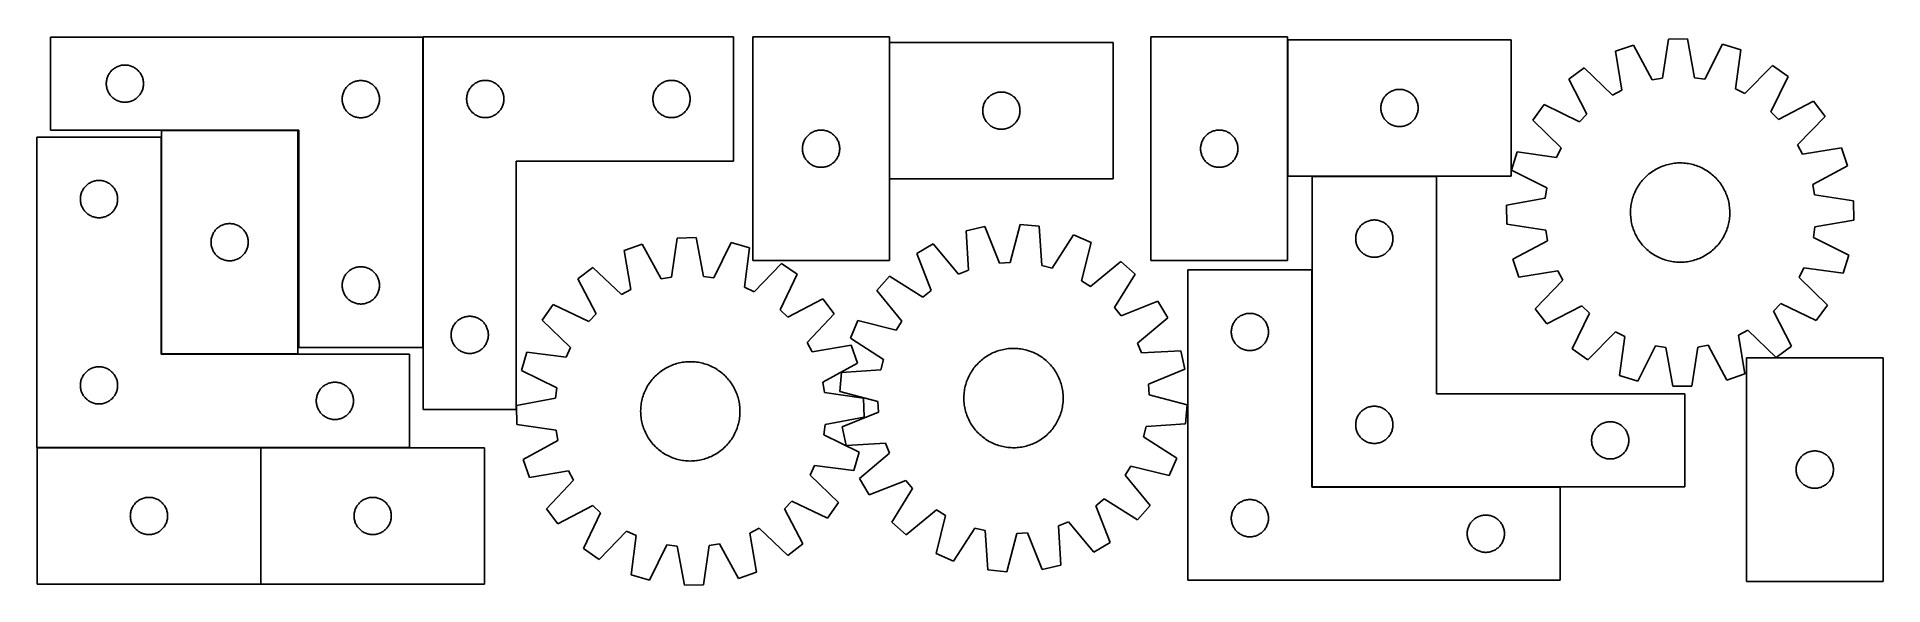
# Model space of a CAD drawing. Header units: millimetres. Extents: x 7 to 1493, y 7 to 448.
import ezdxf

# ---------------------------------------------------------------- set-up
doc = ezdxf.new("R2010")
doc.units = ezdxf.units.MM
doc.layers.add('COMMON', color=5, linetype='CONTINUOUS', true_color=0x0000ff)
doc.layers.add('CUT', color=7, linetype='CONTINUOUS', true_color=0x000000)

msp = doc.modelspace()

# ---------------------------------------------------------------- linework, layer by layer
at = {"layer": 'COMMON'}
for p, q in [((317.498248, 447.887559), (317.498248, 197.887559)), ((693.176911, 443.648993), (693.176911, 333.648993)), ((1013.821473, 445.791371), (1013.821473, 335.791371)), ((216.723132, 372.787559), (106.723132, 372.787559)), ((106.623131, 367.393178), (106.623131, 192.687558)), ((1033.632007, 335.69137), (1133.632007, 335.69137)), ((1033.532007, 85.59137), (1033.532007, 260.391369)), ((186.750667, 117.293178), (6.750667, 117.293178)), ((186.850668, 7.193177), (186.850668, 117.193177)), ((306.523131, 117.293178), (186.950668, 117.293178)), ((1233.432006, 85.49137), (1033.632007, 85.49137))]:
    msp.add_line(p, q, dxfattribs=at)
at = {"layer": 'CUT'}
for p, q in [((317.398248, 447.887559), (17.398248, 447.887559)), ((17.398248, 447.887559), (17.398248, 372.887559)), ((317.398248, 197.887559), (317.398248, 447.887559)), ((317.598249, 448.020575), (317.598249, 148.020575)), ((567.598249, 448.020575), (317.598249, 448.020575)), ((567.598249, 348.020575), (567.598249, 448.020575)), ((693.076911, 448.007387), (583.076911, 448.007387)), ((583.076911, 448.007387), (583.076911, 268.007387)), ((693.076911, 268.007387), (693.076911, 448.007387)), ((903.721473, 448.002264), (903.721473, 268.002264)), ((1013.721473, 448.002264), (903.721473, 448.002264)), ((1013.721473, 268.002264), (1013.721473, 448.002264)), ((1320.54022, 446.214847), (1315.785404, 414.808376)), ((1335.925099, 446.404735), (1320.54022, 446.214847)), ((1341.453616, 415.125185), (1335.925099, 446.404735)), ((873.276912, 443.648993), (693.276912, 443.648993)), ((693.276912, 443.648993), (693.276912, 333.648993)), ((873.276912, 333.648993), (873.276912, 443.648993)), ((1193.921474, 445.791371), (1013.921474, 445.791371)), ((1013.921474, 445.791371), (1013.921474, 335.791371)), ((1193.921474, 335.791371), (1193.921474, 445.791371)), ((1292.409978, 441.402851), (1277.836768, 436.468069)), ((1277.836768, 436.468069), (1283.019802, 405.12942)), ((1307.333823, 413.362637), (1292.409978, 441.402851)), ((1364.165538, 442.288492), (1349.938305, 413.888482)), ((1378.856105, 437.714897), (1364.165538, 442.288492)), ((1374.448125, 406.257871), (1378.856105, 437.714897)), ((63.362496, 415.678841), (63.653495, 416.394368)), ((63.653495, 416.394368), (63.980942, 417.093966)), ((63.980942, 417.093966), (64.34397, 417.77578)), ((64.34397, 417.77578), (64.741615, 418.438002)), ((64.741615, 418.438002), (65.172823, 419.078876)), ((65.172823, 419.078876), (65.636451, 419.696701)), ((65.636451, 419.696701), (66.131269, 420.289841)), ((66.131269, 420.289841), (66.655966, 420.856722)), ((66.655966, 420.856722), (67.209148, 421.39584)), ((67.209148, 421.39584), (67.789351, 421.905766)), ((67.789351, 421.905766), (68.395034, 422.385148)), ((68.395034, 422.385148), (69.024593, 422.832714)), ((69.024593, 422.832714), (69.676356, 423.247279)), ((69.676356, 423.247279), (70.348597, 423.627741)), ((70.348597, 423.627741), (71.039533, 423.973093)), ((71.039533, 423.973093), (71.74733, 424.282419)), ((71.74733, 424.282419), (72.470113, 424.554898)), ((72.470113, 424.554898), (73.205964, 424.789807)), ((73.205964, 424.789807), (73.952932, 424.986525)), ((73.952932, 424.986525), (74.709037, 425.144528)), ((74.709037, 425.144528), (75.472273, 425.263399)), ((75.472273, 425.263399), (76.240616, 425.342822)), ((76.240616, 425.342822), (77.01203, 425.382586)), ((77.01203, 425.382586), (77.784467, 425.382586)), ((77.784467, 425.382586), (78.55588, 425.342822)), ((78.55588, 425.342822), (79.324224, 425.263399)), ((79.324224, 425.263399), (80.08746, 425.144528)), ((80.08746, 425.144528), (80.843565, 424.986525)), ((80.843565, 424.986525), (81.590533, 424.789807)), ((81.590533, 424.789807), (82.326384, 424.554898)), ((82.326384, 424.554898), (83.049167, 424.282419)), ((83.049167, 424.282419), (83.756964, 423.973093)), ((83.756964, 423.973093), (84.4479, 423.627741)), ((84.4479, 423.627741), (85.12014, 423.247279)), ((85.12014, 423.247279), (85.771904, 422.832714)), ((85.771904, 422.832714), (86.401463, 422.385148)), ((86.401463, 422.385148), (87.007146, 421.905766)), ((87.007146, 421.905766), (87.587348, 421.39584)), ((87.587348, 421.39584), (88.140531, 420.856722)), ((88.140531, 420.856722), (88.665227, 420.289841)), ((88.665227, 420.289841), (89.160045, 419.696701)), ((89.160045, 419.696701), (89.623673, 419.078876)), ((89.623673, 419.078876), (90.054882, 418.438002)), ((90.054882, 418.438002), (90.452527, 417.77578)), ((90.452527, 417.77578), (90.815555, 417.093966)), ((90.815555, 417.093966), (91.143002, 416.394368)), ((91.143002, 416.394368), (91.434001, 415.678841)), ((1252.570306, 423.198865), (1240.235291, 414.002238)), ((1275.428629, 401.142759), (1252.570306, 423.198865)), ((1404.442369, 425.073342), (1382.135381, 402.459784)), ((1417.00061, 416.18396), (1404.442369, 425.073342)), ((62.398248, 410.387559), (62.418137, 411.159741)), ((62.418137, 409.615378), (62.398248, 410.387559)), ((62.418137, 411.159741), (62.47775, 411.929874)), ((62.47775, 408.845244), (62.418137, 409.615378)), ((62.47775, 411.929874), (62.57693, 412.695918)), ((62.57693, 408.079201), (62.47775, 408.845244)), ((62.57693, 412.695918), (62.715413, 413.45584)), ((62.715413, 407.319278), (62.57693, 408.079201)), ((62.715413, 413.45584), (62.892833, 414.207626)), ((62.892833, 406.567492), (62.715413, 407.319278)), ((62.892833, 414.207626), (63.108718, 414.949282)), ((63.108718, 405.825837), (62.892833, 406.567492)), ((63.108718, 414.949282), (63.362496, 415.678841)), ((63.362496, 405.096278), (63.108718, 405.825837)), ((63.653495, 404.380751), (63.362496, 405.096278)), ((63.980942, 403.681152), (63.653495, 404.380751)), ((64.34397, 402.999338), (63.980942, 403.681152)), ((64.741615, 402.337116), (64.34397, 402.999338)), ((65.172823, 401.696243), (64.741615, 402.337116)), ((65.636451, 401.078417), (65.172823, 401.696243)), ((89.623673, 401.696243), (89.160045, 401.078417)), ((90.054882, 402.337116), (89.623673, 401.696243)), ((90.452527, 402.999338), (90.054882, 402.337116)), ((90.815555, 403.681152), (90.452527, 402.999338)), ((91.143002, 404.380751), (90.815555, 403.681152)), ((91.434001, 405.096278), (91.143002, 404.380751)), ((91.434001, 415.678841), (91.687779, 414.949282)), ((91.687779, 405.825837), (91.434001, 405.096278)), ((91.687779, 414.949282), (91.903664, 414.207626)), ((91.903664, 406.567492), (91.687779, 405.825837)), ((91.903664, 414.207626), (92.081084, 413.45584)), ((92.081084, 407.319278), (91.903664, 406.567492)), ((92.081084, 413.45584), (92.219567, 412.695918)), ((92.219567, 408.079201), (92.081084, 407.319278)), ((92.219567, 412.695918), (92.318747, 411.929874)), ((92.318747, 408.845244), (92.219567, 408.079201)), ((92.318747, 411.929874), (92.37836, 411.159741)), ((92.37836, 409.615378), (92.318747, 408.845244)), ((92.37836, 411.159741), (92.398248, 410.387559)), ((92.398248, 410.387559), (92.37836, 409.615378)), ((252.715413, 400.95584), (252.892833, 401.707626)), ((252.892833, 401.707626), (253.108718, 402.449282)), ((253.108718, 402.449282), (253.362496, 403.178841)), ((253.362496, 403.178841), (253.653495, 403.894368)), ((253.653495, 403.894368), (253.980942, 404.593966)), ((253.980942, 404.593966), (254.34397, 405.27578)), ((254.34397, 405.27578), (254.741615, 405.938002)), ((254.741615, 405.938002), (255.172823, 406.578876)), ((255.172823, 406.578876), (255.636451, 407.196701)), ((255.636451, 407.196701), (256.131269, 407.789841)), ((256.131269, 407.789841), (256.655966, 408.356722)), ((256.655966, 408.356722), (257.209148, 408.89584)), ((257.209148, 408.89584), (257.789351, 409.405766)), ((257.789351, 409.405766), (258.395034, 409.885148)), ((258.395034, 409.885148), (259.024593, 410.332714)), ((259.024593, 410.332714), (259.676356, 410.747279)), ((259.676356, 410.747279), (260.348597, 411.127741)), ((260.348597, 411.127741), (261.039533, 411.473093)), ((261.039533, 411.473093), (261.74733, 411.782419)), ((261.74733, 411.782419), (262.470113, 412.054898)), ((262.470113, 412.054898), (263.205964, 412.289807)), ((263.205964, 412.289807), (263.952932, 412.486525)), ((263.952932, 412.486525), (264.709037, 412.644528)), ((264.709037, 412.644528), (265.472273, 412.763399)), ((265.472273, 412.763399), (266.240616, 412.842822)), ((266.240616, 412.842822), (267.01203, 412.882586)), ((267.01203, 412.882586), (267.784467, 412.882586)), ((267.784467, 412.882586), (268.55588, 412.842822)), ((268.55588, 412.842822), (269.324224, 412.763399)), ((269.324224, 412.763399), (270.08746, 412.644528)), ((270.08746, 412.644528), (270.843565, 412.486525)), ((270.843565, 412.486525), (271.590533, 412.289807)), ((271.590533, 412.289807), (272.326384, 412.054898)), ((272.326384, 412.054898), (273.049167, 411.782419)), ((273.049167, 411.782419), (273.756964, 411.473093)), ((273.756964, 411.473093), (274.4479, 411.127741)), ((274.4479, 411.127741), (275.12014, 410.747279)), ((275.12014, 410.747279), (275.771904, 410.332714)), ((275.771904, 410.332714), (276.401463, 409.885148)), ((276.401463, 409.885148), (277.007146, 409.405766)), ((277.007146, 409.405766), (277.587348, 408.89584)), ((277.587348, 408.89584), (278.140531, 408.356722)), ((278.140531, 408.356722), (278.665227, 407.789841)), ((278.665227, 407.789841), (279.160045, 407.196701)), ((279.160045, 407.196701), (279.623673, 406.578876)), ((279.623673, 406.578876), (280.054882, 405.938002)), ((280.054882, 405.938002), (280.452527, 405.27578)), ((280.452527, 405.27578), (280.815555, 404.593966)), ((280.815555, 404.593966), (281.143002, 403.894368)), ((281.143002, 403.894368), (281.434001, 403.178841)), ((281.434001, 403.178841), (281.687779, 402.449282)), ((281.687779, 402.449282), (281.903664, 401.707626)), ((281.903664, 401.707626), (282.081084, 400.95584)), ((352.84128, 400.709787), (352.999284, 401.465892)), ((352.999284, 401.465892), (353.196001, 402.21286)), ((353.196001, 402.21286), (353.430911, 402.948711)), ((353.430911, 402.948711), (353.70339, 403.671494)), ((353.70339, 403.671494), (354.012715, 404.379291)), ((354.012715, 404.379291), (354.358067, 405.070227)), ((354.358067, 405.070227), (354.73853, 405.742468)), ((354.73853, 405.742468), (355.153094, 406.394231)), ((355.153094, 406.394231), (355.600661, 407.02379)), ((355.600661, 407.02379), (356.080043, 407.629473)), ((356.080043, 407.629473), (356.589969, 408.209676)), ((356.589969, 408.209676), (357.129087, 408.762858)), ((357.129087, 408.762858), (357.695968, 409.287554)), ((357.695968, 409.287554), (358.289107, 409.782373)), ((358.289107, 409.782373), (358.906933, 410.246001)), ((358.906933, 410.246001), (359.547806, 410.677209)), ((359.547806, 410.677209), (360.210028, 411.074854)), ((360.210028, 411.074854), (360.891842, 411.437882)), ((360.891842, 411.437882), (361.591441, 411.765329)), ((361.591441, 411.765329), (362.306968, 412.056328)), ((362.306968, 412.056328), (363.036527, 412.310106)), ((363.036527, 412.310106), (363.778183, 412.525991)), ((363.778183, 412.525991), (364.529968, 412.703411)), ((364.529968, 412.703411), (365.289891, 412.841894)), ((365.289891, 412.841894), (366.055934, 412.941074)), ((366.055934, 412.941074), (366.826068, 413.000687)), ((366.826068, 413.000687), (367.598249, 413.020575)), ((367.598249, 413.020575), (368.370431, 413.000687)), ((368.370431, 413.000687), (369.140564, 412.941074)), ((369.140564, 412.941074), (369.906608, 412.841894)), ((369.906608, 412.841894), (370.66653, 412.703411)), ((370.66653, 412.703411), (371.418316, 412.525991)), ((371.418316, 412.525991), (372.159972, 412.310106)), ((372.159972, 412.310106), (372.889531, 412.056328)), ((372.889531, 412.056328), (373.605058, 411.765329)), ((373.605058, 411.765329), (374.304656, 411.437882)), ((374.304656, 411.437882), (374.98647, 411.074854)), ((374.98647, 411.074854), (375.648692, 410.677209)), ((375.648692, 410.677209), (376.289566, 410.246001)), ((376.289566, 410.246001), (376.907392, 409.782373)), ((376.907392, 409.782373), (377.500531, 409.287554)), ((377.500531, 409.287554), (378.067412, 408.762858)), ((378.067412, 408.762858), (378.60653, 408.209676)), ((378.60653, 408.209676), (379.116456, 407.629473)), ((379.116456, 407.629473), (379.595838, 407.02379)), ((379.595838, 407.02379), (380.043405, 406.394231)), ((380.043405, 406.394231), (380.457969, 405.742468)), ((380.457969, 405.742468), (380.838431, 405.070227)), ((380.838431, 405.070227), (381.183783, 404.379291)), ((381.183783, 404.379291), (381.493109, 403.671494)), ((381.493109, 403.671494), (381.765588, 402.948711)), ((381.765588, 402.948711), (382.000497, 402.21286)), ((382.000497, 402.21286), (382.197215, 401.465892)), ((382.197215, 401.465892), (382.355219, 400.709787)), ((502.84128, 400.709787), (502.999284, 401.465892)), ((502.999284, 401.465892), (503.196001, 402.21286)), ((503.196001, 402.21286), (503.430911, 402.948711)), ((503.430911, 402.948711), (503.70339, 403.671494)), ((503.70339, 403.671494), (504.012715, 404.379291)), ((504.012715, 404.379291), (504.358067, 405.070227)), ((504.358067, 405.070227), (504.73853, 405.742468)), ((504.73853, 405.742468), (505.153094, 406.394231)), ((505.153094, 406.394231), (505.600661, 407.02379)), ((505.600661, 407.02379), (506.080043, 407.629473)), ((506.080043, 407.629473), (506.589969, 408.209676)), ((506.589969, 408.209676), (507.129087, 408.762858)), ((507.129087, 408.762858), (507.695968, 409.287554)), ((507.695968, 409.287554), (508.289107, 409.782373)), ((508.289107, 409.782373), (508.906933, 410.246001)), ((508.906933, 410.246001), (509.547806, 410.677209)), ((509.547806, 410.677209), (510.210028, 411.074854)), ((510.210028, 411.074854), (510.891842, 411.437882)), ((510.891842, 411.437882), (511.591441, 411.765329)), ((511.591441, 411.765329), (512.306968, 412.056328)), ((512.306968, 412.056328), (513.036527, 412.310106)), ((513.036527, 412.310106), (513.778183, 412.525991)), ((513.778183, 412.525991), (514.529968, 412.703411)), ((514.529968, 412.703411), (515.289891, 412.841894)), ((515.289891, 412.841894), (516.055934, 412.941074)), ((516.055934, 412.941074), (516.826068, 413.000687)), ((516.826068, 413.000687), (517.598249, 413.020575)), ((517.598249, 413.020575), (518.370431, 413.000687)), ((518.370431, 413.000687), (519.140564, 412.941074)), ((519.140564, 412.941074), (519.906608, 412.841894)), ((519.906608, 412.841894), (520.66653, 412.703411)), ((520.66653, 412.703411), (521.418316, 412.525991)), ((521.418316, 412.525991), (522.159972, 412.310106)), ((522.159972, 412.310106), (522.889531, 412.056328)), ((522.889531, 412.056328), (523.605058, 411.765329)), ((523.605058, 411.765329), (524.304656, 411.437882)), ((524.304656, 411.437882), (524.98647, 411.074854)), ((524.98647, 411.074854), (525.648692, 410.677209)), ((525.648692, 410.677209), (526.289566, 410.246001)), ((526.289566, 410.246001), (526.907392, 409.782373)), ((526.907392, 409.782373), (527.500531, 409.287554)), ((527.500531, 409.287554), (528.067412, 408.762858)), ((528.067412, 408.762858), (528.60653, 408.209676)), ((528.60653, 408.209676), (529.116456, 407.629473)), ((529.116456, 407.629473), (529.595838, 407.02379)), ((529.595838, 407.02379), (530.043405, 406.394231)), ((530.043405, 406.394231), (530.457969, 405.742468)), ((530.457969, 405.742468), (530.838431, 405.070227)), ((530.838431, 405.070227), (531.183783, 404.379291)), ((531.183783, 404.379291), (531.493109, 403.671494)), ((531.493109, 403.671494), (531.765588, 402.948711)), ((531.765588, 402.948711), (532.000497, 402.21286)), ((532.000497, 402.21286), (532.197215, 401.465892)), ((532.197215, 401.465892), (532.355219, 400.709787)), ((774.903256, 401.094148), (775.55502, 401.508712)), ((775.55502, 401.508712), (776.227261, 401.889175)), ((776.227261, 401.889175), (776.918196, 402.234527)), ((776.918196, 402.234527), (777.625994, 402.543852)), ((777.625994, 402.543852), (778.348776, 402.816331)), ((778.348776, 402.816331), (779.084628, 403.051241)), ((779.084628, 403.051241), (779.831596, 403.247958)), ((779.831596, 403.247958), (780.587701, 403.405962)), ((780.587701, 403.405962), (781.350937, 403.524833)), ((781.350937, 403.524833), (782.11928, 403.604256)), ((782.11928, 403.604256), (782.890693, 403.64402)), ((782.890693, 403.64402), (783.663131, 403.64402)), ((783.663131, 403.64402), (784.434544, 403.604256)), ((784.434544, 403.604256), (785.202887, 403.524833)), ((785.202887, 403.524833), (785.966123, 403.405962)), ((785.966123, 403.405962), (786.722228, 403.247958)), ((786.722228, 403.247958), (787.469197, 403.051241)), ((787.469197, 403.051241), (788.205048, 402.816331)), ((788.205048, 402.816331), (788.927831, 402.543852)), ((788.927831, 402.543852), (789.635628, 402.234527)), ((789.635628, 402.234527), (790.326563, 401.889175)), ((790.326563, 401.889175), (790.998804, 401.508712)), ((790.998804, 401.508712), (791.650568, 401.094148)), ((1093.179191, 401.260534), (1093.732374, 401.799652)), ((1093.732374, 401.799652), (1094.312576, 402.309578)), ((1094.312576, 402.309578), (1094.91826, 402.78896)), ((1094.91826, 402.78896), (1095.547818, 403.236527)), ((1095.547818, 403.236527), (1096.199582, 403.651091)), ((1096.199582, 403.651091), (1096.871823, 404.031553)), ((1096.871823, 404.031553), (1097.562758, 404.376905)), ((1097.562758, 404.376905), (1098.270555, 404.686231)), ((1098.270555, 404.686231), (1098.993338, 404.95871)), ((1098.993338, 404.95871), (1099.729189, 405.193619)), ((1099.729189, 405.193619), (1100.476158, 405.390337)), ((1100.476158, 405.390337), (1101.232262, 405.548341)), ((1101.232262, 405.548341), (1101.995499, 405.667211)), ((1101.995499, 405.667211), (1102.763842, 405.746634)), ((1102.763842, 405.746634), (1103.535255, 405.786398)), ((1103.535255, 405.786398), (1104.307693, 405.786398)), ((1104.307693, 405.786398), (1105.079106, 405.746634)), ((1105.079106, 405.746634), (1105.847449, 405.667211)), ((1105.847449, 405.667211), (1106.610685, 405.548341)), ((1106.610685, 405.548341), (1107.36679, 405.390337)), ((1107.36679, 405.390337), (1108.113758, 405.193619)), ((1108.113758, 405.193619), (1108.84961, 404.95871)), ((1108.84961, 404.95871), (1109.572392, 404.686231)), ((1109.572392, 404.686231), (1110.28019, 404.376905)), ((1110.28019, 404.376905), (1110.971125, 404.031553)), ((1110.971125, 404.031553), (1111.643366, 403.651091)), ((1111.643366, 403.651091), (1112.29513, 403.236527)), ((1112.29513, 403.236527), (1112.924688, 402.78896)), ((1112.924688, 402.78896), (1113.530372, 402.309578)), ((1113.530372, 402.309578), (1114.110574, 401.799652)), ((1114.110574, 401.799652), (1114.663757, 401.260534)), ((1240.235291, 414.002238), (1254.848825, 385.799058)), ((1283.019802, 405.12942), (1275.428629, 401.142759)), ((1315.785404, 414.808376), (1307.333823, 413.362637)), ((1349.938305, 413.888482), (1341.453616, 415.125185)), ((1382.135381, 402.459784), (1374.448125, 406.257871)), ((1403.087617, 387.628691), (1417.00061, 416.18396)), ((66.131269, 400.485277), (65.636451, 401.078417)), ((66.655966, 399.918397), (66.131269, 400.485277)), ((67.209148, 399.379279), (66.655966, 399.918397)), ((67.789351, 398.869353), (67.209148, 399.379279)), ((68.395034, 398.389971), (67.789351, 398.869353)), ((69.024593, 397.942404), (68.395034, 398.389971)), ((69.676356, 397.52784), (69.024593, 397.942404)), ((70.348597, 397.147377), (69.676356, 397.52784)), ((71.039533, 396.802025), (70.348597, 397.147377)), ((71.74733, 396.4927), (71.039533, 396.802025)), ((72.470113, 396.220221), (71.74733, 396.4927)), ((73.205964, 395.985311), (72.470113, 396.220221)), ((73.952932, 395.788594), (73.205964, 395.985311)), ((74.709037, 395.63059), (73.952932, 395.788594)), ((75.472273, 395.511719), (74.709037, 395.63059)), ((76.240616, 395.432296), (75.472273, 395.511719)), ((77.01203, 395.392532), (76.240616, 395.432296)), ((77.784467, 395.392532), (77.01203, 395.392532)), ((78.55588, 395.432296), (77.784467, 395.392532)), ((79.324224, 395.511719), (78.55588, 395.432296)), ((80.08746, 395.63059), (79.324224, 395.511719)), ((80.843565, 395.788594), (80.08746, 395.63059)), ((81.590533, 395.985311), (80.843565, 395.788594)), ((82.326384, 396.220221), (81.590533, 395.985311)), ((83.049167, 396.4927), (82.326384, 396.220221)), ((83.756964, 396.802025), (83.049167, 396.4927)), ((84.4479, 397.147377), (83.756964, 396.802025)), ((85.12014, 397.52784), (84.4479, 397.147377)), ((85.771904, 397.942404), (85.12014, 397.52784)), ((86.401463, 398.389971), (85.771904, 397.942404)), ((87.007146, 398.869353), (86.401463, 398.389971)), ((87.587348, 399.379279), (87.007146, 398.869353)), ((88.140531, 399.918397), (87.587348, 399.379279)), ((88.665227, 400.485277), (88.140531, 399.918397)), ((89.160045, 401.078417), (88.665227, 400.485277)), ((252.398248, 397.887559), (252.418137, 398.659741)), ((252.418137, 397.115378), (252.398248, 397.887559)), ((252.418137, 398.659741), (252.47775, 399.429874)), ((252.47775, 396.345244), (252.418137, 397.115378)), ((252.47775, 399.429874), (252.57693, 400.195918)), ((252.57693, 395.579201), (252.47775, 396.345244)), ((252.57693, 400.195918), (252.715413, 400.95584)), ((252.715413, 394.819278), (252.57693, 395.579201)), ((252.892833, 394.067492), (252.715413, 394.819278)), ((253.108718, 393.325837), (252.892833, 394.067492)), ((253.362496, 392.596278), (253.108718, 393.325837)), ((253.653495, 391.880751), (253.362496, 392.596278)), ((253.980942, 391.181152), (253.653495, 391.880751)), ((254.34397, 390.499338), (253.980942, 391.181152)), ((254.741615, 389.837116), (254.34397, 390.499338)), ((255.172823, 389.196243), (254.741615, 389.837116)), ((255.636451, 388.578417), (255.172823, 389.196243)), ((256.131269, 387.985277), (255.636451, 388.578417)), ((256.655966, 387.418397), (256.131269, 387.985277)), ((257.209148, 386.879279), (256.655966, 387.418397)), ((257.789351, 386.369353), (257.209148, 386.879279)), ((277.587348, 386.879279), (277.007146, 386.369353)), ((278.140531, 387.418397), (277.587348, 386.879279)), ((278.665227, 387.985277), (278.140531, 387.418397)), ((279.160045, 388.578417), (278.665227, 387.985277)), ((279.623673, 389.196243), (279.160045, 388.578417)), ((280.054882, 389.837116), (279.623673, 389.196243)), ((280.452527, 390.499338), (280.054882, 389.837116)), ((280.815555, 391.181152), (280.452527, 390.499338)), ((281.143002, 391.880751), (280.815555, 391.181152)), ((281.434001, 392.596278), (281.143002, 391.880751)), ((281.687779, 393.325837), (281.434001, 392.596278)), ((281.903664, 394.067492), (281.687779, 393.325837)), ((282.081084, 394.819278), (281.903664, 394.067492)), ((282.081084, 400.95584), (282.219567, 400.195918)), ((282.219567, 395.579201), (282.081084, 394.819278)), ((282.219567, 400.195918), (282.318747, 399.429874)), ((282.318747, 396.345244), (282.219567, 395.579201)), ((282.318747, 399.429874), (282.37836, 398.659741)), ((282.37836, 397.115378), (282.318747, 396.345244)), ((282.37836, 398.659741), (282.398248, 397.887559)), ((282.398248, 397.887559), (282.37836, 397.115378)), ((352.603222, 398.406794), (352.642986, 399.178207)), ((352.603222, 397.634357), (352.603222, 398.406794)), ((352.642986, 396.862944), (352.603222, 397.634357)), ((352.642986, 399.178207), (352.722409, 399.946551)), ((352.722409, 396.0946), (352.642986, 396.862944)), ((352.722409, 399.946551), (352.84128, 400.709787)), ((352.84128, 395.331364), (352.722409, 396.0946)), ((352.999284, 394.575259), (352.84128, 395.331364)), ((353.196001, 393.828291), (352.999284, 394.575259)), ((353.430911, 393.09244), (353.196001, 393.828291)), ((353.70339, 392.369657), (353.430911, 393.09244)), ((354.012715, 391.66186), (353.70339, 392.369657)), ((354.358067, 390.970924), (354.012715, 391.66186)), ((354.73853, 390.298683), (354.358067, 390.970924)), ((355.153094, 389.64692), (354.73853, 390.298683)), ((355.600661, 389.017361), (355.153094, 389.64692)), ((356.080043, 388.411678), (355.600661, 389.017361)), ((356.589969, 387.831475), (356.080043, 388.411678)), ((357.129087, 387.278293), (356.589969, 387.831475)), ((357.695968, 386.753597), (357.129087, 387.278293)), ((358.289107, 386.258778), (357.695968, 386.753597)), ((377.500531, 386.753597), (376.907392, 386.258778)), ((378.067412, 387.278293), (377.500531, 386.753597)), ((378.60653, 387.831475), (378.067412, 387.278293)), ((379.116456, 388.411678), (378.60653, 387.831475)), ((379.595838, 389.017361), (379.116456, 388.411678)), ((380.043405, 389.64692), (379.595838, 389.017361)), ((380.457969, 390.298683), (380.043405, 389.64692)), ((380.838431, 390.970924), (380.457969, 390.298683)), ((381.183783, 391.66186), (380.838431, 390.970924)), ((381.493109, 392.369657), (381.183783, 391.66186)), ((381.765588, 393.09244), (381.493109, 392.369657)), ((382.000497, 393.828291), (381.765588, 393.09244)), ((382.197215, 394.575259), (382.000497, 393.828291)), ((382.355219, 395.331364), (382.197215, 394.575259)), ((382.355219, 400.709787), (382.474089, 399.946551)), ((382.474089, 396.0946), (382.355219, 395.331364)), ((382.474089, 399.946551), (382.553512, 399.178207)), ((382.553512, 396.862944), (382.474089, 396.0946)), ((382.553512, 399.178207), (382.593276, 398.406794)), ((382.593276, 397.634357), (382.553512, 396.862944)), ((382.593276, 398.406794), (382.593276, 397.634357)), ((502.603222, 398.406794), (502.642986, 399.178207)), ((502.603222, 397.634357), (502.603222, 398.406794)), ((502.642986, 396.862944), (502.603222, 397.634357)), ((502.642986, 399.178207), (502.722409, 399.946551)), ((502.722409, 396.0946), (502.642986, 396.862944)), ((502.722409, 399.946551), (502.84128, 400.709787)), ((502.84128, 395.331364), (502.722409, 396.0946)), ((502.999284, 394.575259), (502.84128, 395.331364)), ((503.196001, 393.828291), (502.999284, 394.575259)), ((503.430911, 393.09244), (503.196001, 393.828291)), ((503.70339, 392.369657), (503.430911, 393.09244)), ((504.012715, 391.66186), (503.70339, 392.369657)), ((504.358067, 390.970924), (504.012715, 391.66186)), ((504.73853, 390.298683), (504.358067, 390.970924)), ((505.153094, 389.64692), (504.73853, 390.298683)), ((505.600661, 389.017361), (505.153094, 389.64692)), ((506.080043, 388.411678), (505.600661, 389.017361)), ((506.589969, 387.831475), (506.080043, 388.411678)), ((507.129087, 387.278293), (506.589969, 387.831475)), ((507.695968, 386.753597), (507.129087, 387.278293)), ((508.289107, 386.258778), (507.695968, 386.753597)), ((527.500531, 386.753597), (526.907392, 386.258778)), ((528.067412, 387.278293), (527.500531, 386.753597)), ((528.60653, 387.831475), (528.067412, 387.278293)), ((529.116456, 388.411678), (528.60653, 387.831475)), ((529.595838, 389.017361), (529.116456, 388.411678)), ((530.043405, 389.64692), (529.595838, 389.017361)), ((530.457969, 390.298683), (530.043405, 389.64692)), ((530.838431, 390.970924), (530.457969, 390.298683)), ((531.183783, 391.66186), (530.838431, 390.970924)), ((531.493109, 392.369657), (531.183783, 391.66186)), ((531.765588, 393.09244), (531.493109, 392.369657)), ((532.000497, 393.828291), (531.765588, 393.09244)), ((532.197215, 394.575259), (532.000497, 393.828291)), ((532.355219, 395.331364), (532.197215, 394.575259)), ((532.355219, 400.709787), (532.474089, 399.946551)), ((532.474089, 396.0946), (532.355219, 395.331364)), ((532.474089, 399.946551), (532.553512, 399.178207)), ((532.553512, 396.862944), (532.474089, 396.0946)), ((532.553512, 399.178207), (532.593276, 398.406794)), ((532.593276, 397.634357), (532.553512, 396.862944)), ((532.593276, 398.406794), (532.593276, 397.634357)), ((768.276912, 388.648993), (768.296801, 389.421174)), ((768.296801, 387.876811), (768.276912, 388.648993)), ((768.296801, 389.421174), (768.356414, 390.191308)), ((768.356414, 387.106678), (768.296801, 387.876811)), ((768.356414, 390.191308), (768.455594, 390.957351)), ((768.455594, 386.340634), (768.356414, 387.106678)), ((768.455594, 390.957351), (768.594077, 391.717274)), ((768.594077, 391.717274), (768.771496, 392.46906)), ((768.771496, 392.46906), (768.987381, 393.210715)), ((768.987381, 393.210715), (769.24116, 393.940274)), ((769.24116, 393.940274), (769.532159, 394.655801)), ((769.532159, 394.655801), (769.859606, 395.3554)), ((769.859606, 395.3554), (770.222633, 396.037214)), ((770.222633, 396.037214), (770.620279, 396.699436)), ((770.620279, 396.699436), (771.051487, 397.340309)), ((771.051487, 397.340309), (771.515115, 397.958135)), ((771.515115, 397.958135), (772.009933, 398.551275)), ((772.009933, 398.551275), (772.534629, 399.118155)), ((772.534629, 399.118155), (773.087812, 399.657273)), ((773.087812, 399.657273), (773.668014, 400.167199)), ((773.668014, 400.167199), (774.273698, 400.646581)), ((774.273698, 400.646581), (774.903256, 401.094148)), ((791.650568, 401.094148), (792.280126, 400.646581)), ((792.280126, 400.646581), (792.88581, 400.167199)), ((792.88581, 400.167199), (793.466012, 399.657273)), ((793.466012, 399.657273), (794.019195, 399.118155)), ((794.019195, 399.118155), (794.543891, 398.551275)), ((794.543891, 398.551275), (795.038709, 397.958135)), ((795.038709, 397.958135), (795.502337, 397.340309)), ((795.502337, 397.340309), (795.933546, 396.699436)), ((795.933546, 396.699436), (796.331191, 396.037214)), ((796.331191, 396.037214), (796.694218, 395.3554)), ((796.694218, 395.3554), (797.021666, 394.655801)), ((797.021666, 394.655801), (797.312664, 393.940274)), ((797.312664, 393.940274), (797.566443, 393.210715)), ((797.566443, 393.210715), (797.782328, 392.46906)), ((797.782328, 392.46906), (797.959747, 391.717274)), ((797.959747, 391.717274), (798.098231, 390.957351)), ((798.098231, 390.957351), (798.19741, 390.191308)), ((798.19741, 387.106678), (798.098231, 386.340634)), ((798.19741, 390.191308), (798.257023, 389.421174)), ((798.257023, 387.876811), (798.19741, 387.106678)), ((798.257023, 389.421174), (798.276912, 388.648993)), ((798.276912, 388.648993), (798.257023, 387.876811)), ((1088.921474, 390.791371), (1088.941363, 391.563553)), ((1088.941363, 390.01919), (1088.921474, 390.791371)), ((1088.941363, 391.563553), (1089.000976, 392.333686)), ((1089.000976, 389.249056), (1088.941363, 390.01919)), ((1089.000976, 392.333686), (1089.100155, 393.09973)), ((1089.100155, 388.483013), (1089.000976, 389.249056)), ((1089.100155, 393.09973), (1089.238639, 393.859652)), ((1089.238639, 387.72309), (1089.100155, 388.483013)), ((1089.238639, 393.859652), (1089.416058, 394.611438)), ((1089.416058, 386.971305), (1089.238639, 387.72309)), ((1089.416058, 394.611438), (1089.631943, 395.353094)), ((1089.631943, 386.229649), (1089.416058, 386.971305)), ((1089.631943, 395.353094), (1089.885722, 396.082653)), ((1089.885722, 396.082653), (1090.17672, 396.79818)), ((1090.17672, 396.79818), (1090.504168, 397.497778)), ((1090.504168, 397.497778), (1090.867195, 398.179592)), ((1090.867195, 398.179592), (1091.26484, 398.841814)), ((1091.26484, 398.841814), (1091.696049, 399.482688)), ((1091.696049, 399.482688), (1092.159677, 400.100514)), ((1092.159677, 400.100514), (1092.654495, 400.693653)), ((1092.654495, 400.693653), (1093.179191, 401.260534)), ((1114.663757, 401.260534), (1115.188453, 400.693653)), ((1115.188453, 400.693653), (1115.683271, 400.100514)), ((1115.683271, 400.100514), (1116.146899, 399.482688)), ((1116.146899, 399.482688), (1116.578107, 398.841814)), ((1116.578107, 398.841814), (1116.975752, 398.179592)), ((1116.975752, 398.179592), (1117.33878, 397.497778)), ((1117.33878, 397.497778), (1117.666227, 396.79818)), ((1117.666227, 396.79818), (1117.957226, 396.082653)), ((1117.957226, 396.082653), (1118.211005, 395.353094)), ((1118.211005, 395.353094), (1118.42689, 394.611438)), ((1118.42689, 386.971305), (1118.211005, 386.229649)), ((1118.42689, 394.611438), (1118.604309, 393.859652)), ((1118.604309, 387.72309), (1118.42689, 386.971305)), ((1118.604309, 393.859652), (1118.742792, 393.09973)), ((1118.742792, 388.483013), (1118.604309, 387.72309)), ((1118.742792, 393.09973), (1118.841972, 392.333686)), ((1118.841972, 389.249056), (1118.742792, 388.483013)), ((1118.841972, 392.333686), (1118.901585, 391.563553)), ((1118.901585, 390.01919), (1118.841972, 389.249056)), ((1118.901585, 391.563553), (1118.921474, 390.791371)), ((1118.921474, 390.791371), (1118.901585, 390.01919)), ((1220.305868, 393.57471), (1211.416485, 381.016469)), ((1248.861136, 379.661717), (1220.305868, 393.57471)), ((1409.224958, 381.641003), (1403.087617, 387.628691)), ((1437.428139, 396.254536), (1409.224958, 381.641003)), ((1446.624766, 383.919521), (1437.428139, 396.254536)), ((17.398248, 372.887559), (217.398248, 372.887559)), ((106.723132, 372.687558), (106.723132, 192.687558)), ((216.723132, 372.687558), (106.723132, 372.687558)), ((216.723132, 192.687558), (216.723132, 372.687558)), ((217.398248, 372.887559), (217.398248, 197.887559)), ((258.395034, 385.889971), (257.789351, 386.369353)), ((259.024593, 385.442404), (258.395034, 385.889971)), ((259.676356, 385.02784), (259.024593, 385.442404)), ((260.348597, 384.647377), (259.676356, 385.02784)), ((261.039533, 384.302025), (260.348597, 384.647377)), ((261.74733, 383.9927), (261.039533, 384.302025)), ((262.470113, 383.720221), (261.74733, 383.9927)), ((263.205964, 383.485311), (262.470113, 383.720221)), ((263.952932, 383.288594), (263.205964, 383.485311)), ((264.709037, 383.13059), (263.952932, 383.288594)), ((265.472273, 383.011719), (264.709037, 383.13059)), ((266.240616, 382.932296), (265.472273, 383.011719)), ((267.01203, 382.892532), (266.240616, 382.932296)), ((267.784467, 382.892532), (267.01203, 382.892532)), ((268.55588, 382.932296), (267.784467, 382.892532)), ((269.324224, 383.011719), (268.55588, 382.932296)), ((270.08746, 383.13059), (269.324224, 383.011719)), ((270.843565, 383.288594), (270.08746, 383.13059)), ((271.590533, 383.485311), (270.843565, 383.288594)), ((272.326384, 383.720221), (271.590533, 383.485311)), ((273.049167, 383.9927), (272.326384, 383.720221)), ((273.756964, 384.302025), (273.049167, 383.9927)), ((274.4479, 384.647377), (273.756964, 384.302025)), ((275.12014, 385.02784), (274.4479, 384.647377)), ((275.771904, 385.442404), (275.12014, 385.02784)), ((276.401463, 385.889971), (275.771904, 385.442404)), ((277.007146, 386.369353), (276.401463, 385.889971)), ((358.906933, 385.79515), (358.289107, 386.258778)), ((359.547806, 385.363942), (358.906933, 385.79515)), ((360.210028, 384.966297), (359.547806, 385.363942)), ((360.891842, 384.603269), (360.210028, 384.966297)), ((361.591441, 384.275822), (360.891842, 384.603269)), ((362.306968, 383.984823), (361.591441, 384.275822)), ((363.036527, 383.731045), (362.306968, 383.984823)), ((363.778183, 383.51516), (363.036527, 383.731045)), ((364.529968, 383.33774), (363.778183, 383.51516)), ((365.289891, 383.199257), (364.529968, 383.33774)), ((366.055934, 383.100077), (365.289891, 383.199257)), ((366.826068, 383.040464), (366.055934, 383.100077)), ((367.598249, 383.020575), (366.826068, 383.040464)), ((368.370431, 383.040464), (367.598249, 383.020575)), ((369.140564, 383.100077), (368.370431, 383.040464)), ((369.906608, 383.199257), (369.140564, 383.100077)), ((370.66653, 383.33774), (369.906608, 383.199257)), ((371.418316, 383.51516), (370.66653, 383.33774)), ((372.159972, 383.731045), (371.418316, 383.51516)), ((372.889531, 383.984823), (372.159972, 383.731045)), ((373.605058, 384.275822), (372.889531, 383.984823)), ((374.304656, 384.603269), (373.605058, 384.275822)), ((374.98647, 384.966297), (374.304656, 384.603269)), ((375.648692, 385.363942), (374.98647, 384.966297)), ((376.289566, 385.79515), (375.648692, 385.363942)), ((376.907392, 386.258778), (376.289566, 385.79515)), ((508.906933, 385.79515), (508.289107, 386.258778)), ((509.547806, 385.363942), (508.906933, 385.79515)), ((510.210028, 384.966297), (509.547806, 385.363942)), ((510.891842, 384.603269), (510.210028, 384.966297)), ((511.591441, 384.275822), (510.891842, 384.603269)), ((512.306968, 383.984823), (511.591441, 384.275822)), ((513.036527, 383.731045), (512.306968, 383.984823)), ((513.778183, 383.51516), (513.036527, 383.731045)), ((514.529968, 383.33774), (513.778183, 383.51516)), ((515.289891, 383.199257), (514.529968, 383.33774)), ((516.055934, 383.100077), (515.289891, 383.199257)), ((516.826068, 383.040464), (516.055934, 383.100077)), ((517.598249, 383.020575), (516.826068, 383.040464)), ((518.370431, 383.040464), (517.598249, 383.020575)), ((519.140564, 383.100077), (518.370431, 383.040464)), ((519.906608, 383.199257), (519.140564, 383.100077)), ((520.66653, 383.33774), (519.906608, 383.199257)), ((521.418316, 383.51516), (520.66653, 383.33774)), ((522.159972, 383.731045), (521.418316, 383.51516)), ((522.889531, 383.984823), (522.159972, 383.731045)), ((523.605058, 384.275822), (522.889531, 383.984823)), ((524.304656, 384.603269), (523.605058, 384.275822)), ((524.98647, 384.966297), (524.304656, 384.603269)), ((525.648692, 385.363942), (524.98647, 384.966297)), ((526.289566, 385.79515), (525.648692, 385.363942)), ((526.907392, 386.258778), (526.289566, 385.79515)), ((631.370504, 371.424693), (632.070103, 371.752141)), ((632.070103, 371.752141), (632.78563, 372.04314)), ((632.78563, 372.04314), (633.515189, 372.296918)), ((633.515189, 372.296918), (634.256844, 372.512803)), ((634.256844, 372.512803), (635.00863, 372.690223)), ((635.00863, 372.690223), (635.768552, 372.828706)), ((635.768552, 372.828706), (636.534596, 372.927885)), ((636.534596, 372.927885), (637.30473, 372.987499)), ((637.30473, 372.987499), (638.076911, 373.007387)), ((638.076911, 373.007387), (638.849092, 372.987499)), ((638.849092, 372.987499), (639.619226, 372.927885)), ((639.619226, 372.927885), (640.38527, 372.828706)), ((640.38527, 372.828706), (641.145192, 372.690223)), ((641.145192, 372.690223), (641.896978, 372.512803)), ((641.896978, 372.512803), (642.638634, 372.296918)), ((642.638634, 372.296918), (643.368192, 372.04314)), ((643.368192, 372.04314), (644.08372, 371.752141)), ((644.08372, 371.752141), (644.783318, 371.424693)), ((768.594077, 385.580712), (768.455594, 386.340634)), ((768.771496, 384.828926), (768.594077, 385.580712)), ((768.987381, 384.08727), (768.771496, 384.828926)), ((769.24116, 383.357711), (768.987381, 384.08727)), ((769.532159, 382.642184), (769.24116, 383.357711)), ((769.859606, 381.942586), (769.532159, 382.642184)), ((770.222633, 381.260772), (769.859606, 381.942586)), ((770.620279, 380.59855), (770.222633, 381.260772)), ((771.051487, 379.957676), (770.620279, 380.59855)), ((771.515115, 379.339851), (771.051487, 379.957676)), ((772.009933, 378.746711), (771.515115, 379.339851)), ((772.534629, 378.17983), (772.009933, 378.746711)), ((773.087812, 377.640712), (772.534629, 378.17983)), ((773.668014, 377.130786), (773.087812, 377.640712)), ((774.273698, 376.651404), (773.668014, 377.130786)), ((774.903256, 376.203838), (774.273698, 376.651404)), ((775.55502, 375.789273), (774.903256, 376.203838)), ((776.227261, 375.408811), (775.55502, 375.789273)), ((776.918196, 375.063459), (776.227261, 375.408811)), ((777.625994, 374.754133), (776.918196, 375.063459)), ((778.348776, 374.481654), (777.625994, 374.754133)), ((779.084628, 374.246745), (778.348776, 374.481654)), ((779.831596, 374.050027), (779.084628, 374.246745)), ((780.587701, 373.892023), (779.831596, 374.050027)), ((781.350937, 373.773153), (780.587701, 373.892023)), ((782.11928, 373.69373), (781.350937, 373.773153)), ((782.890693, 373.653966), (782.11928, 373.69373)), ((783.663131, 373.653966), (782.890693, 373.653966)), ((784.434544, 373.69373), (783.663131, 373.653966)), ((785.202887, 373.773153), (784.434544, 373.69373)), ((785.966123, 373.892023), (785.202887, 373.773153)), ((786.722228, 374.050027), (785.966123, 373.892023)), ((787.469197, 374.246745), (786.722228, 374.050027)), ((788.205048, 374.481654), (787.469197, 374.246745)), ((788.927831, 374.754133), (788.205048, 374.481654)), ((789.635628, 375.063459), (788.927831, 374.754133)), ((790.326563, 375.408811), (789.635628, 375.063459)), ((790.998804, 375.789273), (790.326563, 375.408811)), ((791.650568, 376.203838), (790.998804, 375.789273)), ((792.280126, 376.651404), (791.650568, 376.203838)), ((792.88581, 377.130786), (792.280126, 376.651404)), ((793.466012, 377.640712), (792.88581, 377.130786)), ((794.019195, 378.17983), (793.466012, 377.640712)), ((794.543891, 378.746711), (794.019195, 378.17983)), ((795.038709, 379.339851), (794.543891, 378.746711)), ((795.502337, 379.957676), (795.038709, 379.339851)), ((795.933546, 380.59855), (795.502337, 379.957676)), ((796.331191, 381.260772), (795.933546, 380.59855)), ((796.694218, 381.942586), (796.331191, 381.260772)), ((797.021666, 382.642184), (796.694218, 381.942586)), ((797.312664, 383.357711), (797.021666, 382.642184)), ((797.566443, 384.08727), (797.312664, 383.357711)), ((797.782328, 384.828926), (797.566443, 384.08727)), ((797.959747, 385.580712), (797.782328, 384.828926)), ((798.098231, 386.340634), (797.959747, 385.580712)), ((952.015066, 371.41957), (952.714664, 371.747018)), ((952.714664, 371.747018), (953.430192, 372.038017)), ((953.430192, 372.038017), (954.15975, 372.291795)), ((954.15975, 372.291795), (954.901406, 372.50768)), ((954.901406, 372.50768), (955.653192, 372.685099)), ((955.653192, 372.685099), (956.413114, 372.823583)), ((956.413114, 372.823583), (957.179158, 372.922762)), ((957.179158, 372.922762), (957.949292, 372.982376)), ((957.949292, 372.982376), (958.721473, 373.002264)), ((958.721473, 373.002264), (959.493654, 372.982376)), ((959.493654, 372.982376), (960.263788, 372.922762)), ((960.263788, 372.922762), (961.029832, 372.823583)), ((961.029832, 372.823583), (961.789754, 372.685099)), ((961.789754, 372.685099), (962.54154, 372.50768)), ((962.54154, 372.50768), (963.283195, 372.291795)), ((963.283195, 372.291795), (964.012754, 372.038017)), ((964.012754, 372.038017), (964.728281, 371.747018)), ((964.728281, 371.747018), (965.42788, 371.41957)), ((1089.885722, 385.50009), (1089.631943, 386.229649)), ((1090.17672, 384.784563), (1089.885722, 385.50009)), ((1090.504168, 384.084964), (1090.17672, 384.784563)), ((1090.867195, 383.40315), (1090.504168, 384.084964)), ((1091.26484, 382.740928), (1090.867195, 383.40315)), ((1091.696049, 382.100055), (1091.26484, 382.740928)), ((1092.159677, 381.482229), (1091.696049, 382.100055)), ((1092.654495, 380.88909), (1092.159677, 381.482229)), ((1093.179191, 380.322209), (1092.654495, 380.88909)), ((1093.732374, 379.783091), (1093.179191, 380.322209)), ((1094.312576, 379.273165), (1093.732374, 379.783091)), ((1094.91826, 378.793783), (1094.312576, 379.273165)), ((1095.547818, 378.346216), (1094.91826, 378.793783)), ((1096.199582, 377.931652), (1095.547818, 378.346216)), ((1096.871823, 377.551189), (1096.199582, 377.931652)), ((1097.562758, 377.205837), (1096.871823, 377.551189)), ((1098.270555, 376.896512), (1097.562758, 377.205837)), ((1098.993338, 376.624033), (1098.270555, 376.896512)), ((1099.729189, 376.389123), (1098.993338, 376.624033)), ((1100.476158, 376.192406), (1099.729189, 376.389123)), ((1101.232262, 376.034402), (1100.476158, 376.192406)), ((1101.995499, 375.915531), (1101.232262, 376.034402)), ((1102.763842, 375.836108), (1101.995499, 375.915531)), ((1103.535255, 375.796344), (1102.763842, 375.836108)), ((1104.307693, 375.796344), (1103.535255, 375.796344)), ((1105.079106, 375.836108), (1104.307693, 375.796344)), ((1105.847449, 375.915531), (1105.079106, 375.836108)), ((1106.610685, 376.034402), (1105.847449, 375.915531)), ((1107.36679, 376.192406), (1106.610685, 376.034402)), ((1108.113758, 376.389123), (1107.36679, 376.192406)), ((1108.84961, 376.624033), (1108.113758, 376.389123)), ((1109.572392, 376.896512), (1108.84961, 376.624033)), ((1110.28019, 377.205837), (1109.572392, 376.896512)), ((1110.971125, 377.551189), (1110.28019, 377.205837)), ((1111.643366, 377.931652), (1110.971125, 377.551189)), ((1112.29513, 378.346216), (1111.643366, 377.931652)), ((1112.924688, 378.793783), (1112.29513, 378.346216)), ((1113.530372, 379.273165), (1112.924688, 378.793783)), ((1114.110574, 379.783091), (1113.530372, 379.273165)), ((1114.663757, 380.322209), (1114.110574, 379.783091)), ((1115.188453, 380.88909), (1114.663757, 380.322209)), ((1115.683271, 381.482229), (1115.188453, 380.88909)), ((1116.146899, 382.100055), (1115.683271, 381.482229)), ((1116.578107, 382.740928), (1116.146899, 382.100055)), ((1116.975752, 383.40315), (1116.578107, 382.740928)), ((1117.33878, 384.084964), (1116.975752, 383.40315)), ((1117.666227, 384.784563), (1117.33878, 384.084964)), ((1117.957226, 385.50009), (1117.666227, 384.784563)), ((1118.211005, 386.229649), (1117.957226, 385.50009)), ((1211.416485, 381.016469), (1234.030043, 358.709481)), ((1254.848825, 385.799058), (1248.861136, 379.661717)), ((1424.568659, 361.061199), (1446.624766, 383.919521)), ((106.523131, 367.393178), (6.523131, 367.393178)), ((6.523131, 367.393178), (6.523131, 117.393178)), ((106.523131, 192.393178), (106.523131, 367.393178)), ((623.081884, 358.393606), (623.121648, 359.165019)), ((623.081884, 357.621169), (623.081884, 358.393606)), ((623.121648, 356.849755), (623.081884, 357.621169)), ((623.121648, 359.165019), (623.201071, 359.933363)), ((623.201071, 356.081412), (623.121648, 356.849755)), ((623.201071, 359.933363), (623.319942, 360.696599)), ((623.319942, 360.696599), (623.477946, 361.452703)), ((623.477946, 361.452703), (623.674663, 362.199672)), ((623.674663, 362.199672), (623.909573, 362.935523)), ((623.909573, 362.935523), (624.182052, 363.658306)), ((624.182052, 363.658306), (624.491377, 364.366103)), ((624.491377, 364.366103), (624.836729, 365.057038)), ((624.836729, 365.057038), (625.217192, 365.729279)), ((625.217192, 365.729279), (625.631756, 366.381043)), ((625.631756, 366.381043), (626.079322, 367.010601)), ((626.079322, 367.010601), (626.558704, 367.616285)), ((626.558704, 367.616285), (627.068631, 368.196487)), ((627.068631, 368.196487), (627.607749, 368.74967)), ((627.607749, 368.74967), (628.174629, 369.274366)), ((628.174629, 369.274366), (628.767769, 369.769184)), ((628.767769, 369.769184), (629.385595, 370.232812)), ((629.385595, 370.232812), (630.026468, 370.664021)), ((630.026468, 370.664021), (630.68869, 371.061666)), ((630.68869, 371.061666), (631.370504, 371.424693)), ((644.783318, 371.424693), (645.465132, 371.061666)), ((645.465132, 371.061666), (646.127354, 370.664021)), ((646.127354, 370.664021), (646.768228, 370.232812)), ((646.768228, 370.232812), (647.386053, 369.769184)), ((647.386053, 369.769184), (647.979193, 369.274366)), ((647.979193, 369.274366), (648.546073, 368.74967)), ((648.546073, 368.74967), (649.085192, 368.196487)), ((649.085192, 368.196487), (649.595118, 367.616285)), ((649.595118, 367.616285), (650.0745, 367.010601)), ((650.0745, 367.010601), (650.522066, 366.381043)), ((650.522066, 366.381043), (650.936631, 365.729279)), ((650.936631, 365.729279), (651.317093, 365.057038)), ((651.317093, 365.057038), (651.662445, 364.366103)), ((651.662445, 364.366103), (651.971771, 363.658306)), ((651.971771, 363.658306), (652.24425, 362.935523)), ((652.24425, 362.935523), (652.479159, 362.199672)), ((652.479159, 362.199672), (652.675877, 361.452703)), ((652.675877, 361.452703), (652.83388, 360.696599)), ((652.83388, 360.696599), (652.952751, 359.933363)), ((652.952751, 359.933363), (653.032174, 359.165019)), ((653.032174, 356.849755), (652.952751, 356.081412)), ((653.032174, 359.165019), (653.071938, 358.393606)), ((653.071938, 357.621169), (653.032174, 356.849755)), ((653.071938, 358.393606), (653.071938, 357.621169)), ((943.726446, 358.388483), (943.76621, 359.159896)), ((943.726446, 357.616046), (943.726446, 358.388483)), ((943.76621, 356.844632), (943.726446, 357.616046)), ((943.76621, 359.159896), (943.845633, 359.92824)), ((943.845633, 359.92824), (943.964504, 360.691476)), ((943.964504, 360.691476), (944.122507, 361.44758)), ((944.122507, 361.44758), (944.319225, 362.194549)), ((944.319225, 362.194549), (944.554134, 362.9304)), ((944.554134, 362.9304), (944.826613, 363.653183)), ((944.826613, 363.653183), (945.135939, 364.36098)), ((945.135939, 364.36098), (945.481291, 365.051915)), ((945.481291, 365.051915), (945.861753, 365.724156)), ((945.861753, 365.724156), (946.276318, 366.37592)), ((946.276318, 366.37592), (946.723884, 367.005478)), ((946.723884, 367.005478), (947.203266, 367.611162)), ((947.203266, 367.611162), (947.713192, 368.191364)), ((947.713192, 368.191364), (948.252311, 368.744547)), ((948.252311, 368.744547), (948.819191, 369.269243)), ((948.819191, 369.269243), (949.412331, 369.764061)), ((949.412331, 369.764061), (950.030156, 370.227689)), ((950.030156, 370.227689), (950.67103, 370.658898)), ((950.67103, 370.658898), (951.333252, 371.056543)), ((951.333252, 371.056543), (952.015066, 371.41957)), ((965.42788, 371.41957), (966.109694, 371.056543)), ((966.109694, 371.056543), (966.771916, 370.658898)), ((966.771916, 370.658898), (967.412789, 370.227689)), ((967.412789, 370.227689), (968.030615, 369.764061)), ((968.030615, 369.764061), (968.623755, 369.269243)), ((968.623755, 369.269243), (969.190635, 368.744547)), ((969.190635, 368.744547), (969.729753, 368.191364)), ((969.729753, 368.191364), (970.23968, 367.611162)), ((970.23968, 367.611162), (970.719062, 367.005478)), ((970.719062, 367.005478), (971.166628, 366.37592)), ((971.166628, 366.37592), (971.581192, 365.724156)), ((971.581192, 365.724156), (971.961655, 365.051915)), ((971.961655, 365.051915), (972.307007, 364.36098)), ((972.307007, 364.36098), (972.616332, 363.653183)), ((972.616332, 363.653183), (972.888811, 362.9304)), ((972.888811, 362.9304), (973.123721, 362.194549)), ((973.123721, 362.194549), (973.320438, 361.44758)), ((973.320438, 361.44758), (973.478442, 360.691476)), ((973.478442, 360.691476), (973.597313, 359.92824)), ((973.597313, 359.92824), (973.676736, 359.159896)), ((973.676736, 359.159896), (973.7165, 358.388483)), ((973.7165, 357.616046), (973.676736, 356.844632)), ((973.7165, 358.388483), (973.7165, 357.616046)), ((1234.030043, 358.709481), (1230.231956, 351.022225)), ((1428.55532, 353.470026), (1424.568659, 361.061199)), ((1459.893969, 358.65306), (1428.55532, 353.470026)), ((1464.828751, 344.079849), (1459.893969, 358.65306)), ((392.598249, 148.020575), (392.598249, 348.020575)), ((392.598249, 348.020575), (567.598249, 348.020575)), ((623.319942, 355.318176), (623.201071, 356.081412)), ((623.477946, 354.562071), (623.319942, 355.318176)), ((623.674663, 353.815103), (623.477946, 354.562071)), ((623.909573, 353.079252), (623.674663, 353.815103)), ((624.182052, 352.356469), (623.909573, 353.079252)), ((624.491377, 351.648671), (624.182052, 352.356469)), ((624.836729, 350.957736), (624.491377, 351.648671)), ((625.217192, 350.285495), (624.836729, 350.957736)), ((625.631756, 349.633731), (625.217192, 350.285495)), ((626.079322, 349.004173), (625.631756, 349.633731)), ((626.558704, 348.39849), (626.079322, 349.004173)), ((627.068631, 347.818287), (626.558704, 348.39849)), ((627.607749, 347.265104), (627.068631, 347.818287)), ((628.174629, 346.740408), (627.607749, 347.265104)), ((628.767769, 346.24559), (628.174629, 346.740408)), ((629.385595, 345.781962), (628.767769, 346.24559)), ((630.026468, 345.350754), (629.385595, 345.781962)), ((630.68869, 344.953109), (630.026468, 345.350754)), ((631.370504, 344.590081), (630.68869, 344.953109)), ((632.070103, 344.262634), (631.370504, 344.590081)), ((632.78563, 343.971635), (632.070103, 344.262634)), ((633.515189, 343.717857), (632.78563, 343.971635)), ((634.256844, 343.501971), (633.515189, 343.717857)), ((635.00863, 343.324552), (634.256844, 343.501971)), ((635.768552, 343.186069), (635.00863, 343.324552)), ((636.534596, 343.086889), (635.768552, 343.186069)), ((637.30473, 343.027276), (636.534596, 343.086889)), ((638.076911, 343.007387), (637.30473, 343.027276)), ((638.849092, 343.027276), (638.076911, 343.007387)), ((639.619226, 343.086889), (638.849092, 343.027276)), ((640.38527, 343.186069), (639.619226, 343.086889)), ((641.145192, 343.324552), (640.38527, 343.186069)), ((641.896978, 343.501971), (641.145192, 343.324552)), ((642.638634, 343.717857), (641.896978, 343.501971)), ((643.368192, 343.971635), (642.638634, 343.717857)), ((644.08372, 344.262634), (643.368192, 343.971635)), ((644.783318, 344.590081), (644.08372, 344.262634)), ((645.465132, 344.953109), (644.783318, 344.590081)), ((646.127354, 345.350754), (645.465132, 344.953109)), ((646.768228, 345.781962), (646.127354, 345.350754)), ((647.386053, 346.24559), (646.768228, 345.781962)), ((647.979193, 346.740408), (647.386053, 346.24559)), ((648.546073, 347.265104), (647.979193, 346.740408)), ((649.085192, 347.818287), (648.546073, 347.265104)), ((649.595118, 348.39849), (649.085192, 347.818287)), ((650.0745, 349.004173), (649.595118, 348.39849)), ((650.522066, 349.633731), (650.0745, 349.004173)), ((650.936631, 350.285495), (650.522066, 349.633731)), ((651.317093, 350.957736), (650.936631, 350.285495)), ((651.662445, 351.648671), (651.317093, 350.957736)), ((651.971771, 352.356469), (651.662445, 351.648671)), ((652.24425, 353.079252), (651.971771, 352.356469)), ((652.479159, 353.815103), (652.24425, 353.079252)), ((652.675877, 354.562071), (652.479159, 353.815103)), ((652.83388, 355.318176), (652.675877, 354.562071)), ((652.952751, 356.081412), (652.83388, 355.318176)), ((943.845633, 356.076289), (943.76621, 356.844632)), ((943.964504, 355.313053), (943.845633, 356.076289)), ((944.122507, 354.556948), (943.964504, 355.313053)), ((944.319225, 353.80998), (944.122507, 354.556948)), ((944.554134, 353.074128), (944.319225, 353.80998)), ((944.826613, 352.351346), (944.554134, 353.074128)), ((945.135939, 351.643548), (944.826613, 352.351346)), ((945.481291, 350.952613), (945.135939, 351.643548)), ((945.861753, 350.280372), (945.481291, 350.952613)), ((946.276318, 349.628608), (945.861753, 350.280372)), ((946.723884, 348.99905), (946.276318, 349.628608)), ((947.203266, 348.393367), (946.723884, 348.99905)), ((947.713192, 347.813164), (947.203266, 348.393367)), ((948.252311, 347.259981), (947.713192, 347.813164)), ((948.819191, 346.735285), (948.252311, 347.259981)), ((949.412331, 346.240467), (948.819191, 346.735285)), ((950.030156, 345.776839), (949.412331, 346.240467)), ((950.67103, 345.345631), (950.030156, 345.776839)), ((951.333252, 344.947986), (950.67103, 345.345631)), ((952.015066, 344.584958), (951.333252, 344.947986)), ((952.714664, 344.257511), (952.015066, 344.584958)), ((953.430192, 343.966512), (952.714664, 344.257511)), ((954.15975, 343.712734), (953.430192, 343.966512)), ((954.901406, 343.496848), (954.15975, 343.712734)), ((955.653192, 343.319429), (954.901406, 343.496848)), ((956.413114, 343.180946), (955.653192, 343.319429)), ((957.179158, 343.081766), (956.413114, 343.180946)), ((957.949292, 343.022153), (957.179158, 343.081766)), ((958.721473, 343.002264), (957.949292, 343.022153)), ((959.493654, 343.022153), (958.721473, 343.002264)), ((960.263788, 343.081766), (959.493654, 343.022153)), ((961.029832, 343.180946), (960.263788, 343.081766)), ((961.789754, 343.319429), (961.029832, 343.180946)), ((962.54154, 343.496848), (961.789754, 343.319429)), ((963.283195, 343.712734), (962.54154, 343.496848)), ((964.012754, 343.966512), (963.283195, 343.712734)), ((964.728281, 344.257511), (964.012754, 343.966512)), ((965.42788, 344.584958), (964.728281, 344.257511)), ((966.109694, 344.947986), (965.42788, 344.584958)), ((966.771916, 345.345631), (966.109694, 344.947986)), ((967.412789, 345.776839), (966.771916, 345.345631)), ((968.030615, 346.240467), (967.412789, 345.776839)), ((968.623755, 346.735285), (968.030615, 346.240467)), ((969.190635, 347.259981), (968.623755, 346.735285)), ((969.729753, 347.813164), (969.190635, 347.259981)), ((970.23968, 348.393367), (969.729753, 347.813164)), ((970.719062, 348.99905), (970.23968, 348.393367)), ((971.166628, 349.628608), (970.719062, 348.99905)), ((971.581192, 350.280372), (971.166628, 349.628608)), ((971.961655, 350.952613), (971.581192, 350.280372)), ((972.307007, 351.643548), (971.961655, 350.952613)), ((972.616332, 352.351346), (972.307007, 351.643548)), ((972.888811, 353.074128), (972.616332, 352.351346)), ((973.123721, 353.80998), (972.888811, 353.074128)), ((973.320438, 354.556948), (973.123721, 353.80998)), ((973.478442, 355.313053), (973.320438, 354.556948)), ((973.597313, 356.076289), (973.478442, 355.313053)), ((973.676736, 356.844632), (973.597313, 356.076289)), ((1198.77493, 355.430205), (1194.201335, 340.739637)), ((1230.231956, 351.022225), (1198.77493, 355.430205)), ((1311.082211, 341.798233), (1312.199266, 342.37373)), ((1312.199266, 342.37373), (1313.333846, 342.913855)), ((1313.333846, 342.913855), (1314.484831, 343.418076)), ((1314.484831, 343.418076), (1315.651087, 343.885894)), ((1315.651087, 343.885894), (1316.831462, 344.316849)), ((1316.831462, 344.316849), (1318.024791, 344.710515)), ((1318.024791, 344.710515), (1319.229897, 345.066503)), ((1319.229897, 345.066503), (1320.445589, 345.384462)), ((1320.445589, 345.384462), (1321.670669, 345.664078)), ((1321.670669, 345.664078), (1322.903928, 345.905076)), ((1322.903928, 345.905076), (1324.144148, 346.107217)), ((1324.144148, 346.107217), (1325.390106, 346.270303)), ((1325.390106, 346.270303), (1326.640571, 346.394171)), ((1326.640571, 346.394171), (1327.89431, 346.4787)), ((1327.89431, 346.4787), (1329.150086, 346.523807)), ((1329.150086, 346.523807), (1330.406658, 346.529446)), ((1330.406658, 346.529446), (1331.662788, 346.495613)), ((1331.662788, 346.495613), (1332.917235, 346.42234)), ((1332.917235, 346.42234), (1334.168762, 346.3097)), ((1334.168762, 346.3097), (1335.416133, 346.157805)), ((1335.416133, 346.157805), (1336.658118, 345.966804)), ((1336.658118, 345.966804), (1337.89349, 345.736885)), ((1337.89349, 345.736885), (1339.12103, 345.468276)), ((1339.12103, 345.468276), (1340.339528, 345.161241)), ((1340.339528, 345.161241), (1341.54778, 344.816084)), ((1341.54778, 344.816084), (1342.744594, 344.433145)), ((1342.744594, 344.433145), (1343.92879, 344.012802)), ((1343.92879, 344.012802), (1345.099198, 343.55547)), ((1345.099198, 343.55547), (1346.254663, 343.0616)), ((1346.254663, 343.0616), (1347.394045, 342.53168)), ((1347.394045, 342.53168), (1348.51622, 341.966233)), ((1436.788537, 329.156004), (1464.828751, 344.079849)), ((44.761334, 326.70232), (45.256152, 327.29546)), ((45.256152, 327.29546), (45.780849, 327.862341)), ((45.780849, 327.862341), (46.334031, 328.401459)), ((46.334031, 328.401459), (46.914234, 328.911385)), ((46.914234, 328.911385), (47.519917, 329.390767)), ((47.519917, 329.390767), (48.149476, 329.838333)), ((48.149476, 329.838333), (48.801239, 330.252898)), ((48.801239, 330.252898), (49.47348, 330.63336)), ((49.47348, 330.63336), (50.164416, 330.978712)), ((50.164416, 330.978712), (50.872213, 331.288038)), ((50.872213, 331.288038), (51.594996, 331.560517)), ((51.594996, 331.560517), (52.330847, 331.795426)), ((52.330847, 331.795426), (53.077815, 331.992144)), ((53.077815, 331.992144), (53.83392, 332.150147)), ((53.83392, 332.150147), (54.597156, 332.269018)), ((54.597156, 332.269018), (55.3655, 332.348441)), ((55.3655, 332.348441), (56.136913, 332.388205)), ((56.136913, 332.388205), (56.90935, 332.388205)), ((56.90935, 332.388205), (57.680763, 332.348441)), ((57.680763, 332.348441), (58.449107, 332.269018)), ((58.449107, 332.269018), (59.212343, 332.150147)), ((59.212343, 332.150147), (59.968448, 331.992144)), ((59.968448, 331.992144), (60.715416, 331.795426)), ((60.715416, 331.795426), (61.451267, 331.560517)), ((61.451267, 331.560517), (62.17405, 331.288038)), ((62.17405, 331.288038), (62.881847, 330.978712)), ((62.881847, 330.978712), (63.572783, 330.63336)), ((63.572783, 330.63336), (64.245023, 330.252898)), ((64.245023, 330.252898), (64.896787, 329.838333)), ((64.896787, 329.838333), (65.526346, 329.390767)), ((65.526346, 329.390767), (66.132029, 328.911385)), ((66.132029, 328.911385), (66.712232, 328.401459)), ((66.712232, 328.401459), (67.265414, 327.862341)), ((67.265414, 327.862341), (67.79011, 327.29546)), ((67.79011, 327.29546), (68.284929, 326.70232)), ((693.276912, 333.648993), (873.276912, 333.648993)), ((1013.921474, 335.791371), (1193.921474, 335.791371)), ((1133.632007, 335.59137), (1033.632007, 335.59137)), ((1033.632007, 335.59137), (1033.632007, 85.59137)), ((1133.632007, 160.59137), (1133.632007, 335.59137)), ((1194.201335, 340.739637), (1222.601346, 326.512404)), ((1295.124011, 326.194179), (1295.758805, 327.278635)), ((1295.758805, 327.278635), (1296.427349, 328.342616)), ((1296.427349, 328.342616), (1297.128983, 329.385073)), ((1297.128983, 329.385073), (1297.863016, 330.404976)), ((1297.863016, 330.404976), (1298.628722, 331.40132)), ((1298.628722, 331.40132), (1299.425346, 332.37312)), ((1299.425346, 332.37312), (1300.252103, 333.319419)), ((1300.252103, 333.319419), (1301.108175, 334.239281)), ((1301.108175, 334.239281), (1301.992719, 335.1318)), ((1301.992719, 335.1318), (1302.90486, 335.996094)), ((1302.90486, 335.996094), (1303.8437, 336.831311)), ((1303.8437, 336.831311), (1304.808311, 337.636626)), ((1304.808311, 337.636626), (1305.797742, 338.411244)), ((1305.797742, 338.411244), (1306.811016, 339.154401)), ((1306.811016, 339.154401), (1307.847133, 339.865364)), ((1307.847133, 339.865364), (1308.905071, 340.543431)), ((1308.905071, 340.543431), (1309.983785, 341.187933)), ((1309.983785, 341.187933), (1311.082211, 341.798233)), ((1348.51622, 341.966233), (1349.620079, 341.365816)), ((1349.620079, 341.365816), (1350.704535, 340.731023)), ((1350.704535, 340.731023), (1351.768516, 340.062479)), ((1351.768516, 340.062479), (1352.810973, 339.360844)), ((1352.810973, 339.360844), (1353.830876, 338.626812)), ((1353.830876, 338.626812), (1354.82722, 337.861105)), ((1354.82722, 337.861105), (1355.799021, 337.064481)), ((1355.799021, 337.064481), (1356.745319, 336.237725)), ((1356.745319, 336.237725), (1357.665182, 335.381652)), ((1357.665182, 335.381652), (1358.5577, 334.497109)), ((1358.5577, 334.497109), (1359.421994, 333.584967)), ((1359.421994, 333.584967), (1360.257211, 332.646128)), ((1360.257211, 332.646128), (1361.062526, 331.681516)), ((1361.062526, 331.681516), (1361.837144, 330.692085)), ((1361.837144, 330.692085), (1362.580301, 329.678811)), ((1362.580301, 329.678811), (1363.291264, 328.642694)), ((1363.291264, 328.642694), (1363.969331, 327.584757)), ((1363.969331, 327.584757), (1364.613833, 326.506042)), ((1438.234276, 320.704424), (1436.788537, 329.156004)), ((41.523131, 317.393178), (41.54302, 318.16536)), ((41.54302, 316.620997), (41.523131, 317.393178)), ((41.54302, 318.16536), (41.602633, 318.935493)), ((41.602633, 315.850863), (41.54302, 316.620997)), ((41.602633, 318.935493), (41.701813, 319.701537)), ((41.701813, 315.08482), (41.602633, 315.850863)), ((41.701813, 319.701537), (41.840296, 320.461459)), ((41.840296, 314.324897), (41.701813, 315.08482)), ((41.840296, 320.461459), (42.017716, 321.213245)), ((42.017716, 313.573111), (41.840296, 314.324897)), ((42.017716, 321.213245), (42.233601, 321.954901)), ((42.233601, 312.831456), (42.017716, 313.573111)), ((42.233601, 321.954901), (42.487379, 322.684459)), ((42.487379, 312.101897), (42.233601, 312.831456)), ((42.487379, 322.684459), (42.778378, 323.399987)), ((42.778378, 323.399987), (43.105825, 324.099585)), ((43.105825, 324.099585), (43.468853, 324.781399)), ((43.468853, 324.781399), (43.866498, 325.443621)), ((43.866498, 325.443621), (44.297706, 326.084495)), ((44.297706, 326.084495), (44.761334, 326.70232)), ((68.284929, 326.70232), (68.748556, 326.084495)), ((68.748556, 326.084495), (69.179765, 325.443621)), ((69.179765, 325.443621), (69.57741, 324.781399)), ((69.57741, 324.781399), (69.940438, 324.099585)), ((69.940438, 324.099585), (70.267885, 323.399987)), ((70.267885, 323.399987), (70.558884, 322.684459)), ((70.558884, 322.684459), (70.812662, 321.954901)), ((70.812662, 312.831456), (70.558884, 312.101897)), ((70.812662, 321.954901), (71.028547, 321.213245)), ((71.028547, 313.573111), (70.812662, 312.831456)), ((71.028547, 321.213245), (71.205967, 320.461459)), ((71.205967, 314.324897), (71.028547, 313.573111)), ((71.205967, 320.461459), (71.34445, 319.701537)), ((71.34445, 315.08482), (71.205967, 314.324897)), ((71.34445, 319.701537), (71.44363, 318.935493)), ((71.44363, 315.850863), (71.34445, 315.08482)), ((71.44363, 318.935493), (71.503243, 318.16536)), ((71.503243, 316.620997), (71.44363, 315.850863)), ((71.503243, 318.16536), (71.523131, 317.393178)), ((71.523131, 317.393178), (71.503243, 316.620997)), ((1221.364643, 318.027716), (1190.085093, 312.499199)), ((1190.085093, 312.499199), (1190.27498, 297.11432)), ((1222.601346, 326.512404), (1221.364643, 318.027716)), ((1290.332023, 311.990233), (1290.523024, 313.232218)), ((1290.523024, 313.232218), (1290.752943, 314.46759)), ((1290.752943, 314.46759), (1291.021552, 315.69513)), ((1291.021552, 315.69513), (1291.328587, 316.913628)), ((1291.328587, 316.913628), (1291.673744, 318.12188)), ((1291.673744, 318.12188), (1292.056683, 319.318694)), ((1292.056683, 319.318694), (1292.477026, 320.50289)), ((1292.477026, 320.50289), (1292.934358, 321.673297)), ((1292.934358, 321.673297), (1293.428227, 322.828763)), ((1293.428227, 322.828763), (1293.958147, 323.968145)), ((1293.958147, 323.968145), (1294.523595, 325.090319)), ((1294.523595, 325.090319), (1295.124011, 326.194179)), ((1364.613833, 326.506042), (1365.224133, 325.407616)), ((1365.224133, 325.407616), (1365.79963, 324.290562)), ((1365.79963, 324.290562), (1366.339755, 323.155982)), ((1366.339755, 323.155982), (1366.843976, 322.004996)), ((1366.843976, 322.004996), (1367.311795, 320.83874)), ((1367.311795, 320.83874), (1367.742749, 319.658366)), ((1367.742749, 319.658366), (1368.136415, 318.465036)), ((1368.136415, 318.465036), (1368.492403, 317.259931)), ((1368.492403, 317.259931), (1368.810362, 316.044238)), ((1368.810362, 316.044238), (1369.089979, 314.819158)), ((1369.089979, 314.819158), (1369.330976, 313.585899)), ((1369.330976, 313.585899), (1369.533118, 312.345679)), ((1369.533118, 312.345679), (1369.696203, 311.099722)), ((1469.640747, 315.949607), (1438.234276, 320.704424)), ((1469.830635, 300.564729), (1469.640747, 315.949607)), ((42.778378, 311.38637), (42.487379, 312.101897)), ((43.105825, 310.686771), (42.778378, 311.38637)), ((43.468853, 310.004957), (43.105825, 310.686771)), ((43.866498, 309.342735), (43.468853, 310.004957)), ((44.297706, 308.701862), (43.866498, 309.342735)), ((44.761334, 308.084036), (44.297706, 308.701862)), ((45.256152, 307.490896), (44.761334, 308.084036)), ((45.780849, 306.924016), (45.256152, 307.490896)), ((46.334031, 306.384898), (45.780849, 306.924016)), ((46.914234, 305.874971), (46.334031, 306.384898)), ((47.519917, 305.39559), (46.914234, 305.874971)), ((48.149476, 304.948023), (47.519917, 305.39559)), ((48.801239, 304.533459), (48.149476, 304.948023)), ((49.47348, 304.152996), (48.801239, 304.533459)), ((50.164416, 303.807644), (49.47348, 304.152996)), ((50.872213, 303.498319), (50.164416, 303.807644)), ((51.594996, 303.22584), (50.872213, 303.498319)), ((52.330847, 302.99093), (51.594996, 303.22584)), ((53.077815, 302.794213), (52.330847, 302.99093)), ((53.83392, 302.636209), (53.077815, 302.794213)), ((54.597156, 302.517338), (53.83392, 302.636209)), ((55.3655, 302.437915), (54.597156, 302.517338)), ((56.136913, 302.398151), (55.3655, 302.437915)), ((56.90935, 302.398151), (56.136913, 302.398151)), ((57.680763, 302.437915), (56.90935, 302.398151)), ((58.449107, 302.517338), (57.680763, 302.437915)), ((59.212343, 302.636209), (58.449107, 302.517338)), ((59.968448, 302.794213), (59.212343, 302.636209)), ((60.715416, 302.99093), (59.968448, 302.794213)), ((61.451267, 303.22584), (60.715416, 302.99093)), ((62.17405, 303.498319), (61.451267, 303.22584)), ((62.881847, 303.807644), (62.17405, 303.498319)), ((63.572783, 304.152996), (62.881847, 303.807644)), ((64.245023, 304.533459), (63.572783, 304.152996)), ((64.896787, 304.948023), (64.245023, 304.533459)), ((65.526346, 305.39559), (64.896787, 304.948023)), ((66.132029, 305.874971), (65.526346, 305.39559)), ((66.712232, 306.384898), (66.132029, 305.874971)), ((67.265414, 306.924016), (66.712232, 306.384898)), ((67.79011, 307.490896), (67.265414, 306.924016)), ((68.284929, 308.084036), (67.79011, 307.490896)), ((68.748556, 308.701862), (68.284929, 308.084036)), ((69.179765, 309.342735), (68.748556, 308.701862)), ((69.57741, 310.004957), (69.179765, 309.342735)), ((69.940438, 310.686771), (69.57741, 310.004957)), ((70.267885, 311.38637), (69.940438, 310.686771)), ((70.558884, 312.101897), (70.267885, 311.38637)), ((158.654851, 297.370393), (159.414774, 297.508877)), ((159.414774, 297.508877), (160.180817, 297.608056)), ((160.180817, 297.608056), (160.950951, 297.66767)), ((160.950951, 297.66767), (161.723132, 297.687558)), ((161.723132, 297.687558), (162.495314, 297.66767)), ((162.495314, 297.66767), (163.265447, 297.608056)), ((163.265447, 297.608056), (164.031491, 297.508877)), ((164.031491, 297.508877), (164.791413, 297.370393)), ((1074.023109, 297.109577), (1074.628793, 297.588959)), ((1074.628793, 297.588959), (1075.258351, 298.036526)), ((1075.258351, 298.036526), (1075.910115, 298.45109)), ((1075.910115, 298.45109), (1076.582356, 298.831552)), ((1076.582356, 298.831552), (1077.273291, 299.176904)), ((1077.273291, 299.176904), (1077.981089, 299.48623)), ((1077.981089, 299.48623), (1078.703871, 299.758709)), ((1078.703871, 299.758709), (1079.439722, 299.993618)), ((1079.439722, 299.993618), (1080.186691, 300.190336)), ((1080.186691, 300.190336), (1080.942796, 300.34834)), ((1080.942796, 300.34834), (1081.706032, 300.46721)), ((1081.706032, 300.46721), (1082.474375, 300.546633)), ((1082.474375, 300.546633), (1083.245788, 300.586397)), ((1083.245788, 300.586397), (1084.018226, 300.586397)), ((1084.018226, 300.586397), (1084.789639, 300.546633)), ((1084.789639, 300.546633), (1085.557982, 300.46721)), ((1085.557982, 300.46721), (1086.321218, 300.34834)), ((1086.321218, 300.34834), (1087.077323, 300.190336)), ((1087.077323, 300.190336), (1087.824291, 299.993618)), ((1087.824291, 299.993618), (1088.560143, 299.758709)), ((1088.560143, 299.758709), (1089.282925, 299.48623)), ((1089.282925, 299.48623), (1089.990723, 299.176904)), ((1089.990723, 299.176904), (1090.681658, 298.831552)), ((1090.681658, 298.831552), (1091.353899, 298.45109)), ((1091.353899, 298.45109), (1092.005663, 298.036526)), ((1092.005663, 298.036526), (1092.635221, 297.588959)), ((1092.635221, 297.588959), (1093.240905, 297.109577)), ((1289.960382, 306.980758), (1289.994215, 308.236888)), ((1289.966021, 305.724185), (1289.960382, 306.980758)), ((1290.011127, 304.46841), (1289.966021, 305.724185)), ((1289.994215, 308.236888), (1290.067488, 309.491335)), ((1290.095657, 303.214671), (1290.011127, 304.46841)), ((1290.067488, 309.491335), (1290.180127, 310.742862)), ((1290.219525, 301.964206), (1290.095657, 303.214671)), ((1290.180127, 310.742862), (1290.332023, 311.990233)), ((1290.38261, 300.718248), (1290.219525, 301.964206)), ((1290.584751, 299.478028), (1290.38261, 300.718248)), ((1290.825749, 298.244769), (1290.584751, 299.478028)), ((1291.105365, 297.019689), (1290.825749, 298.244769)), ((1369.162785, 298.596338), (1368.894176, 297.368797)), ((1369.392704, 299.83171), (1369.162785, 298.596338)), ((1369.583705, 301.073694), (1369.392704, 299.83171)), ((1369.7356, 302.321065), (1369.583705, 301.073694)), ((1369.696203, 311.099722), (1369.820071, 309.849257)), ((1369.84824, 303.572592), (1369.7356, 302.321065)), ((1369.820071, 309.849257), (1369.9046, 308.595517)), ((1369.921513, 304.827039), (1369.84824, 303.572592)), ((1369.9046, 308.595517), (1369.949707, 307.339742)), ((1369.955346, 306.083169), (1369.921513, 304.827039)), ((1369.949707, 307.339742), (1369.955346, 306.083169)), ((1438.551085, 295.036211), (1469.830635, 300.564729)), ((146.728105, 283.073777), (146.76787, 283.84519)), ((146.728105, 282.30134), (146.728105, 283.073777)), ((146.76787, 283.84519), (146.847292, 284.613534)), ((146.847292, 284.613534), (146.966163, 285.37677)), ((146.966163, 285.37677), (147.124167, 286.132874)), ((147.124167, 286.132874), (147.320884, 286.879843)), ((147.320884, 286.879843), (147.555794, 287.615694)), ((147.555794, 287.615694), (147.828273, 288.338477)), ((147.828273, 288.338477), (148.137598, 289.046274)), ((148.137598, 289.046274), (148.48295, 289.737209)), ((148.48295, 289.737209), (148.863413, 290.40945)), ((148.863413, 290.40945), (149.277977, 291.061214)), ((149.277977, 291.061214), (149.725544, 291.690772)), ((149.725544, 291.690772), (150.204926, 292.296456)), ((150.204926, 292.296456), (150.714852, 292.876658)), ((150.714852, 292.876658), (151.25397, 293.429841)), ((151.25397, 293.429841), (151.820851, 293.954537)), ((151.820851, 293.954537), (152.41399, 294.449355)), ((152.41399, 294.449355), (153.031816, 294.912983)), ((153.031816, 294.912983), (153.67269, 295.344192)), ((153.67269, 295.344192), (154.334911, 295.741837)), ((154.334911, 295.741837), (155.016726, 296.104864)), ((155.016726, 296.104864), (155.716324, 296.432312)), ((155.716324, 296.432312), (156.431851, 296.72331)), ((156.431851, 296.72331), (157.16141, 296.977089)), ((157.16141, 296.977089), (157.903066, 297.192974)), ((157.903066, 297.192974), (158.654851, 297.370393)), ((164.791413, 297.370393), (165.543199, 297.192974)), ((165.543199, 297.192974), (166.284855, 296.977089)), ((166.284855, 296.977089), (167.014414, 296.72331)), ((167.014414, 296.72331), (167.729941, 296.432312)), ((167.729941, 296.432312), (168.429539, 296.104864)), ((168.429539, 296.104864), (169.111353, 295.741837)), ((169.111353, 295.741837), (169.773575, 295.344192)), ((169.773575, 295.344192), (170.414449, 294.912983)), ((170.414449, 294.912983), (171.032275, 294.449355)), ((171.032275, 294.449355), (171.625414, 293.954537)), ((171.625414, 293.954537), (172.192295, 293.429841)), ((172.192295, 293.429841), (172.731413, 292.876658)), ((172.731413, 292.876658), (173.241339, 292.296456)), ((173.241339, 292.296456), (173.720721, 291.690772)), ((173.720721, 291.690772), (174.168288, 291.061214)), ((174.168288, 291.061214), (174.582852, 290.40945)), ((174.582852, 290.40945), (174.963314, 289.737209)), ((174.963314, 289.737209), (175.308666, 289.046274)), ((175.308666, 289.046274), (175.617992, 288.338477)), ((175.617992, 288.338477), (175.890471, 287.615694)), ((175.890471, 287.615694), (176.125381, 286.879843)), ((176.125381, 286.879843), (176.322098, 286.132874)), ((176.322098, 286.132874), (176.480102, 285.37677)), ((176.480102, 285.37677), (176.598973, 284.613534)), ((176.598973, 284.613534), (176.678395, 283.84519)), ((176.678395, 283.84519), (176.718159, 283.073777)), ((176.718159, 283.073777), (176.718159, 282.30134)), ((522.083714, 286.041851), (517.612246, 254.593787)), ((537.466255, 286.370438), (522.083714, 286.041851)), ((543.276559, 255.142004), (537.466255, 286.370438)), ((565.742657, 282.508974), (551.772053, 253.981848)), ((580.473862, 278.068013), (565.742657, 282.508974)), ((769.894401, 295.226153), (754.88312, 291.850952)), ((754.88312, 291.850952), (756.742475, 260.141055)), ((781.787375, 265.772258), (769.894401, 295.226153)), ((798.374663, 297.053859), (790.344117, 266.321382)), ((813.694234, 295.625124), (798.374663, 297.053859)), ((815.903371, 263.937675), (813.694234, 295.625124)), ((841.345365, 288.562491), (824.211005, 261.815744)), ((855.47364, 282.469676), (841.345365, 288.562491)), ((1068.632007, 285.59137), (1068.651896, 286.363552)), ((1068.651896, 284.819189), (1068.632007, 285.59137)), ((1068.651896, 286.363552), (1068.711509, 287.133685)), ((1068.711509, 284.049055), (1068.651896, 284.819189)), ((1068.711509, 287.133685), (1068.810689, 287.899729)), ((1068.810689, 283.283012), (1068.711509, 284.049055)), ((1068.810689, 287.899729), (1068.949172, 288.659651)), ((1068.949172, 282.523089), (1068.810689, 283.283012)), ((1068.949172, 288.659651), (1069.126591, 289.411437)), ((1069.126591, 281.771304), (1068.949172, 282.523089)), ((1069.126591, 289.411437), (1069.342476, 290.153093)), ((1069.342476, 290.153093), (1069.596255, 290.882652)), ((1069.596255, 290.882652), (1069.887253, 291.598179)), ((1069.887253, 291.598179), (1070.214701, 292.297777)), ((1070.214701, 292.297777), (1070.577728, 292.979591)), ((1070.577728, 292.979591), (1070.975374, 293.641813)), ((1070.975374, 293.641813), (1071.406582, 294.282687)), ((1071.406582, 294.282687), (1071.87021, 294.900513)), ((1071.87021, 294.900513), (1072.365028, 295.493652)), ((1072.365028, 295.493652), (1072.889724, 296.060533)), ((1072.889724, 296.060533), (1073.442907, 296.599651)), ((1073.442907, 296.599651), (1074.023109, 297.109577)), ((1093.240905, 297.109577), (1093.821107, 296.599651)), ((1093.821107, 296.599651), (1094.37429, 296.060533)), ((1094.37429, 296.060533), (1094.898986, 295.493652)), ((1094.898986, 295.493652), (1095.393804, 294.900513)), ((1095.393804, 294.900513), (1095.857432, 294.282687)), ((1095.857432, 294.282687), (1096.28864, 293.641813)), ((1096.28864, 293.641813), (1096.686286, 292.979591)), ((1096.686286, 292.979591), (1097.049313, 292.297777)), ((1097.049313, 292.297777), (1097.376761, 291.598179)), ((1097.376761, 291.598179), (1097.667759, 290.882652)), ((1097.667759, 290.882652), (1097.921538, 290.153093)), ((1097.921538, 290.153093), (1098.137423, 289.411437)), ((1098.137423, 289.411437), (1098.314842, 288.659651)), ((1098.314842, 282.523089), (1098.137423, 281.771304)), ((1098.314842, 288.659651), (1098.453325, 287.899729)), ((1098.453325, 283.283012), (1098.314842, 282.523089)), ((1098.453325, 287.899729), (1098.552505, 287.133685)), ((1098.552505, 284.049055), (1098.453325, 283.283012)), ((1098.552505, 287.133685), (1098.612118, 286.363552)), ((1098.612118, 284.819189), (1098.552505, 284.049055)), ((1098.612118, 286.363552), (1098.632007, 285.59137)), ((1098.632007, 285.59137), (1098.612118, 284.819189)), ((1190.27498, 297.11432), (1221.681452, 292.359504)), ((1223.12719, 283.907923), (1195.086976, 268.984078)), ((1221.681452, 292.359504), (1223.12719, 283.907923)), ((1291.423325, 295.803996), (1291.105365, 297.019689)), ((1291.779313, 294.598891), (1291.423325, 295.803996)), ((1292.172978, 293.405562), (1291.779313, 294.598891)), ((1292.603933, 292.225187), (1292.172978, 293.405562)), ((1293.071752, 291.058931), (1292.603933, 292.225187)), ((1293.575972, 289.907945), (1293.071752, 291.058931)), ((1294.116098, 288.773366), (1293.575972, 289.907945)), ((1294.691595, 287.656311), (1294.116098, 288.773366)), ((1295.301895, 286.557885), (1294.691595, 287.656311)), ((1295.946397, 285.479171), (1295.301895, 286.557885)), ((1296.624463, 284.421233), (1295.946397, 285.479171)), ((1297.335426, 283.385116), (1296.624463, 284.421233)), ((1298.078583, 282.371842), (1297.335426, 283.385116)), ((1362.052712, 282.658951), (1361.287006, 281.662607)), ((1362.786744, 283.678855), (1362.052712, 282.658951)), ((1363.488379, 284.721311), (1362.786744, 283.678855)), ((1364.156923, 285.785292), (1363.488379, 284.721311)), ((1364.791716, 286.869748), (1364.156923, 285.785292)), ((1365.392133, 287.973608), (1364.791716, 286.869748)), ((1365.95758, 289.095783), (1365.392133, 287.973608)), ((1366.4875, 290.235165), (1365.95758, 289.095783)), ((1366.98137, 291.39063), (1366.4875, 290.235165)), ((1367.438702, 292.561038), (1366.98137, 291.39063)), ((1367.859045, 293.745233), (1367.438702, 292.561038)), ((1368.241984, 294.942047), (1367.859045, 293.745233)), ((1368.587141, 296.1503), (1368.241984, 294.942047)), ((1368.894176, 297.368797), (1368.587141, 296.1503)), ((1437.314382, 286.551523), (1438.551085, 295.036211)), ((1465.714392, 272.32429), (1437.314382, 286.551523)), ((146.76787, 281.529926), (146.728105, 282.30134)), ((146.847292, 280.761583), (146.76787, 281.529926)), ((146.966163, 279.998347), (146.847292, 280.761583)), ((147.124167, 279.242242), (146.966163, 279.998347)), ((147.320884, 278.495274), (147.124167, 279.242242)), ((147.555794, 277.759422), (147.320884, 278.495274)), ((147.828273, 277.03664), (147.555794, 277.759422)), ((148.137598, 276.328842), (147.828273, 277.03664)), ((148.48295, 275.637907), (148.137598, 276.328842)), ((148.863413, 274.965666), (148.48295, 275.637907)), ((149.277977, 274.313902), (148.863413, 274.965666)), ((149.725544, 273.684344), (149.277977, 274.313902)), ((150.204926, 273.078661), (149.725544, 273.684344)), ((150.714852, 272.498458), (150.204926, 273.078661)), ((151.25397, 271.945275), (150.714852, 272.498458)), ((151.820851, 271.420579), (151.25397, 271.945275)), ((152.41399, 270.925761), (151.820851, 271.420579)), ((153.031816, 270.462133), (152.41399, 270.925761)), ((153.67269, 270.030925), (153.031816, 270.462133)), ((154.334911, 269.63328), (153.67269, 270.030925)), ((155.016726, 269.270252), (154.334911, 269.63328)), ((155.716324, 268.942805), (155.016726, 269.270252)), ((156.431851, 268.651806), (155.716324, 268.942805)), ((157.16141, 268.398028), (156.431851, 268.651806)), ((157.903066, 268.182142), (157.16141, 268.398028)), ((158.654851, 268.004723), (157.903066, 268.182142)), ((159.414774, 267.86624), (158.654851, 268.004723)), ((160.180817, 267.76706), (159.414774, 267.86624)), ((160.950951, 267.707447), (160.180817, 267.76706)), ((161.723132, 267.687558), (160.950951, 267.707447)), ((162.495314, 267.707447), (161.723132, 267.687558)), ((163.265447, 267.76706), (162.495314, 267.707447)), ((164.031491, 267.86624), (163.265447, 267.76706)), ((164.791413, 268.004723), (164.031491, 267.86624)), ((165.543199, 268.182142), (164.791413, 268.004723)), ((166.284855, 268.398028), (165.543199, 268.182142)), ((167.014414, 268.651806), (166.284855, 268.398028)), ((167.729941, 268.942805), (167.014414, 268.651806)), ((168.429539, 269.270252), (167.729941, 268.942805)), ((169.111353, 269.63328), (168.429539, 269.270252)), ((169.773575, 270.030925), (169.111353, 269.63328)), ((170.414449, 270.462133), (169.773575, 270.030925)), ((171.032275, 270.925761), (170.414449, 270.462133)), ((171.625414, 271.420579), (171.032275, 270.925761)), ((172.192295, 271.945275), (171.625414, 271.420579)), ((172.731413, 272.498458), (172.192295, 271.945275)), ((173.241339, 273.078661), (172.731413, 272.498458)), ((173.720721, 273.684344), (173.241339, 273.078661)), ((174.168288, 274.313902), (173.720721, 273.684344)), ((174.582852, 274.965666), (174.168288, 274.313902)), ((174.963314, 275.637907), (174.582852, 274.965666)), ((175.308666, 276.328842), (174.963314, 275.637907)), ((175.617992, 277.03664), (175.308666, 276.328842)), ((175.890471, 277.759422), (175.617992, 277.03664)), ((176.125381, 278.495274), (175.890471, 277.759422)), ((176.322098, 279.242242), (176.125381, 278.495274)), ((176.480102, 279.998347), (176.322098, 279.242242)), ((176.598973, 280.761583), (176.480102, 279.998347)), ((176.678395, 281.529926), (176.598973, 280.761583)), ((176.718159, 282.30134), (176.678395, 281.529926)), ((493.997999, 280.976432), (479.469872, 275.910461)), ((479.469872, 275.910461), (484.93524, 244.619815)), ((509.174044, 253.071909), (493.997999, 280.976432)), ((576.349673, 246.572524), (580.473862, 278.068013)), ((583.076911, 268.007387), (693.076911, 268.007387)), ((728.361573, 281.311816), (715.127991, 273.463068)), ((715.127991, 273.463068), (726.695239, 243.879736)), ((748.774218, 256.974628), (728.361573, 281.311816)), ((847.782693, 251.65046), (855.47364, 282.469676)), ((903.721473, 268.002264), (1013.721473, 268.002264)), ((1069.342476, 281.029648), (1069.126591, 281.771304)), ((1069.596255, 280.300089), (1069.342476, 281.029648)), ((1069.887253, 279.584562), (1069.596255, 280.300089)), ((1070.214701, 278.884963), (1069.887253, 279.584562)), ((1070.577728, 278.203149), (1070.214701, 278.884963)), ((1070.975374, 277.540927), (1070.577728, 278.203149)), ((1071.406582, 276.900054), (1070.975374, 277.540927)), ((1071.87021, 276.282228), (1071.406582, 276.900054)), ((1072.365028, 275.689089), (1071.87021, 276.282228)), ((1072.889724, 275.122208), (1072.365028, 275.689089)), ((1073.442907, 274.58309), (1072.889724, 275.122208)), ((1074.023109, 274.073164), (1073.442907, 274.58309)), ((1074.628793, 273.593782), (1074.023109, 274.073164)), ((1075.258351, 273.146215), (1074.628793, 273.593782)), ((1075.910115, 272.731651), (1075.258351, 273.146215)), ((1076.582356, 272.351188), (1075.910115, 272.731651)), ((1077.273291, 272.005836), (1076.582356, 272.351188)), ((1077.981089, 271.696511), (1077.273291, 272.005836)), ((1078.703871, 271.424032), (1077.981089, 271.696511)), ((1079.439722, 271.189122), (1078.703871, 271.424032)), ((1080.186691, 270.992405), (1079.439722, 271.189122)), ((1080.942796, 270.834401), (1080.186691, 270.992405)), ((1081.706032, 270.71553), (1080.942796, 270.834401)), ((1082.474375, 270.636107), (1081.706032, 270.71553)), ((1083.245788, 270.596343), (1082.474375, 270.636107)), ((1084.018226, 270.596343), (1083.245788, 270.596343)), ((1084.789639, 270.636107), (1084.018226, 270.596343)), ((1085.557982, 270.71553), (1084.789639, 270.636107)), ((1086.321218, 270.834401), (1085.557982, 270.71553)), ((1087.077323, 270.992405), (1086.321218, 270.834401)), ((1087.824291, 271.189122), (1087.077323, 270.992405)), ((1088.560143, 271.424032), (1087.824291, 271.189122)), ((1089.282925, 271.696511), (1088.560143, 271.424032)), ((1089.990723, 272.005836), (1089.282925, 271.696511)), ((1090.681658, 272.351188), (1089.990723, 272.005836)), ((1091.353899, 272.731651), (1090.681658, 272.351188)), ((1092.005663, 273.146215), (1091.353899, 272.731651)), ((1092.635221, 273.593782), (1092.005663, 273.146215)), ((1093.240905, 274.073164), (1092.635221, 273.593782)), ((1093.821107, 274.58309), (1093.240905, 274.073164)), ((1094.37429, 275.122208), (1093.821107, 274.58309)), ((1094.898986, 275.689089), (1094.37429, 275.122208)), ((1095.393804, 276.282228), (1094.898986, 275.689089)), ((1095.857432, 276.900054), (1095.393804, 276.282228)), ((1096.28864, 277.540927), (1095.857432, 276.900054)), ((1096.686286, 278.203149), (1096.28864, 277.540927)), ((1097.049313, 278.884963), (1096.686286, 278.203149)), ((1097.376761, 279.584562), (1097.049313, 278.884963)), ((1097.667759, 280.300089), (1097.376761, 279.584562)), ((1097.921538, 281.029648), (1097.667759, 280.300089)), ((1098.137423, 281.771304), (1097.921538, 281.029648)), ((1195.086976, 268.984078), (1200.021759, 254.410868)), ((1298.853202, 281.382411), (1298.078583, 282.371842)), ((1299.658517, 280.4178), (1298.853202, 281.382411)), ((1300.493733, 279.47896), (1299.658517, 280.4178)), ((1301.358027, 278.566818), (1300.493733, 279.47896)), ((1302.250546, 277.682275), (1301.358027, 278.566818)), ((1303.170409, 276.826203), (1302.250546, 277.682275)), ((1304.116707, 275.999446), (1303.170409, 276.826203)), ((1305.088508, 275.202822), (1304.116707, 275.999446)), ((1306.084851, 274.437116), (1305.088508, 275.202822)), ((1307.104755, 273.703083), (1306.084851, 274.437116)), ((1308.147211, 273.001449), (1307.104755, 273.703083)), ((1309.211193, 272.332905), (1308.147211, 273.001449)), ((1310.295648, 271.698111), (1309.211193, 272.332905)), ((1311.399508, 271.097695), (1310.295648, 271.698111)), ((1312.521683, 270.532247), (1311.399508, 271.097695)), ((1313.661065, 270.002327), (1312.521683, 270.532247)), ((1314.81653, 269.508457), (1313.661065, 270.002327)), ((1315.986938, 269.051126), (1314.81653, 269.508457)), ((1317.171133, 268.630783), (1315.986938, 269.051126)), ((1318.367947, 268.247844), (1317.171133, 268.630783)), ((1319.5762, 267.902687), (1318.367947, 268.247844)), ((1320.794697, 267.595652), (1319.5762, 267.902687)), ((1339.470138, 267.679465), (1338.245058, 267.399849)), ((1340.685831, 267.997424), (1339.470138, 267.679465)), ((1341.890937, 268.353412), (1340.685831, 267.997424)), ((1343.084266, 268.747078), (1341.890937, 268.353412)), ((1344.26464, 269.178033), (1343.084266, 268.747078)), ((1345.430896, 269.645852), (1344.26464, 269.178033)), ((1346.581882, 270.150072), (1345.430896, 269.645852)), ((1347.716462, 270.690198), (1346.581882, 270.150072)), ((1348.833516, 271.265694), (1347.716462, 270.690198)), ((1349.931943, 271.875995), (1348.833516, 271.265694)), ((1351.010657, 272.520496), (1349.931943, 271.875995)), ((1352.068595, 273.198563), (1351.010657, 272.520496)), ((1353.104712, 273.909526), (1352.068595, 273.198563)), ((1354.117986, 274.652683), (1353.104712, 273.909526)), ((1355.107416, 275.427302), (1354.117986, 274.652683)), ((1356.072028, 276.232616), (1355.107416, 275.427302)), ((1357.010867, 277.067833), (1356.072028, 276.232616)), ((1357.923009, 277.932127), (1357.010867, 277.067833)), ((1358.807553, 278.824646), (1357.923009, 277.932127)), ((1359.663625, 279.744508), (1358.807553, 278.824646)), ((1360.490381, 280.690807), (1359.663625, 279.744508)), ((1361.287006, 281.662607), (1360.490381, 280.690807)), ((1461.140797, 257.633723), (1465.714392, 272.32429)), ((253.108718, 252.449282), (253.362496, 253.178841)), ((253.362496, 253.178841), (253.653495, 253.894368)), ((253.653495, 253.894368), (253.980942, 254.593966)), ((253.980942, 254.593966), (254.34397, 255.27578)), ((254.34397, 255.27578), (254.741615, 255.938002)), ((254.741615, 255.938002), (255.172823, 256.578876)), ((255.172823, 256.578876), (255.636451, 257.196701)), ((255.636451, 257.196701), (256.131269, 257.789841)), ((256.131269, 257.789841), (256.655966, 258.356722)), ((256.655966, 258.356722), (257.209148, 258.89584)), ((257.209148, 258.89584), (257.789351, 259.405766)), ((257.789351, 259.405766), (258.395034, 259.885148)), ((258.395034, 259.885148), (259.024593, 260.332714)), ((259.024593, 260.332714), (259.676356, 260.747279)), ((259.676356, 260.747279), (260.348597, 261.127741)), ((260.348597, 261.127741), (261.039533, 261.473093)), ((261.039533, 261.473093), (261.74733, 261.782419)), ((261.74733, 261.782419), (262.470113, 262.054898)), ((262.470113, 262.054898), (263.205964, 262.289807)), ((263.205964, 262.289807), (263.952932, 262.486525)), ((263.952932, 262.486525), (264.709037, 262.644528)), ((264.709037, 262.644528), (265.472273, 262.763399)), ((265.472273, 262.763399), (266.240616, 262.842822)), ((266.240616, 262.842822), (267.01203, 262.882586)), ((267.01203, 262.882586), (267.784467, 262.882586)), ((267.784467, 262.882586), (268.55588, 262.842822)), ((268.55588, 262.842822), (269.324224, 262.763399)), ((269.324224, 262.763399), (270.08746, 262.644528)), ((270.08746, 262.644528), (270.843565, 262.486525)), ((270.843565, 262.486525), (271.590533, 262.289807)), ((271.590533, 262.289807), (272.326384, 262.054898)), ((272.326384, 262.054898), (273.049167, 261.782419)), ((273.049167, 261.782419), (273.756964, 261.473093)), ((273.756964, 261.473093), (274.4479, 261.127741)), ((274.4479, 261.127741), (275.12014, 260.747279)), ((275.12014, 260.747279), (275.771904, 260.332714)), ((275.771904, 260.332714), (276.401463, 259.885148)), ((276.401463, 259.885148), (277.007146, 259.405766)), ((277.007146, 259.405766), (277.587348, 258.89584)), ((277.587348, 258.89584), (278.140531, 258.356722)), ((278.140531, 258.356722), (278.665227, 257.789841)), ((278.665227, 257.789841), (279.160045, 257.196701)), ((279.160045, 257.196701), (279.623673, 256.578876)), ((279.623673, 256.578876), (280.054882, 255.938002)), ((280.054882, 255.938002), (280.452527, 255.27578)), ((280.452527, 255.27578), (280.815555, 254.593966)), ((280.815555, 254.593966), (281.143002, 253.894368)), ((281.143002, 253.894368), (281.434001, 253.178841)), ((281.434001, 253.178841), (281.687779, 252.449282)), ((454.324071, 262.413998), (442.072472, 253.106535)), ((442.072472, 253.106535), (456.939687, 225.036254)), ((477.380319, 240.564875), (454.324071, 262.413998)), ((517.612246, 254.593787), (509.174044, 253.071909)), ((551.772053, 253.981848), (543.276559, 255.142004)), ((606.173061, 265.657654), (584.07086, 242.843898)), ((605.155959, 228.20231), (618.810937, 256.881856)), ((618.810937, 256.881856), (606.173061, 265.657654)), ((693.161274, 255.244145), (683.000785, 243.69014)), ((720.095457, 238.405958), (693.161274, 255.244145)), ((756.742475, 260.141055), (748.774218, 256.974628)), ((790.344117, 266.321382), (781.787375, 265.772258)), ((824.211005, 261.815744), (815.903371, 263.937675)), ((879.588954, 267.208043), (855.02801, 247.065184)), ((874.304772, 230.113371), (891.142959, 257.047555)), ((891.142959, 257.047555), (879.588954, 267.208043)), ((1033.432006, 260.391369), (933.432006, 260.391369)), ((933.432006, 260.391369), (933.432006, 10.391369)), ((1033.432006, 85.391369), (1033.432006, 260.391369)), ((1200.021759, 254.410868), (1231.360408, 259.593902)), ((1231.360408, 259.593902), (1235.347069, 252.002729)), ((1322.022238, 267.327043), (1320.794697, 267.595652)), ((1323.25761, 267.097124), (1322.022238, 267.327043)), ((1324.499594, 266.906122), (1323.25761, 267.097124)), ((1325.746965, 266.754227), (1324.499594, 266.906122)), ((1326.998492, 266.641587), (1325.746965, 266.754227)), ((1328.252939, 266.568315), (1326.998492, 266.641587)), ((1329.509069, 266.534481), (1328.252939, 266.568315)), ((1330.765642, 266.540121), (1329.509069, 266.534481)), ((1332.021418, 266.585227), (1330.765642, 266.540121)), ((1333.275157, 266.669756), (1332.021418, 266.585227)), ((1334.525622, 266.793625), (1333.275157, 266.669756)), ((1335.771579, 266.95671), (1334.525622, 266.793625)), ((1337.011799, 267.158851), (1335.771579, 266.95671)), ((1338.245058, 267.399849), (1337.011799, 267.158851)), ((1425.885684, 254.354447), (1429.683772, 262.041703)), ((1448.499242, 232.047458), (1425.885684, 254.354447)), ((1429.683772, 262.041703), (1461.140797, 257.633723)), ((252.398248, 247.887559), (252.418137, 248.659741)), ((252.418137, 247.115378), (252.398248, 247.887559)), ((252.418137, 248.659741), (252.47775, 249.429874)), ((252.47775, 246.345244), (252.418137, 247.115378)), ((252.47775, 249.429874), (252.57693, 250.195918)), ((252.57693, 245.579201), (252.47775, 246.345244)), ((252.57693, 250.195918), (252.715413, 250.95584)), ((252.715413, 244.819278), (252.57693, 245.579201)), ((252.715413, 250.95584), (252.892833, 251.707626)), ((252.892833, 244.067492), (252.715413, 244.819278)), ((252.892833, 251.707626), (253.108718, 252.449282)), ((253.108718, 243.325837), (252.892833, 244.067492)), ((253.362496, 242.596278), (253.108718, 243.325837)), ((253.653495, 241.880751), (253.362496, 242.596278)), ((253.980942, 241.181152), (253.653495, 241.880751)), ((254.34397, 240.499338), (253.980942, 241.181152)), ((254.741615, 239.837116), (254.34397, 240.499338)), ((255.172823, 239.196243), (254.741615, 239.837116)), ((255.636451, 238.578417), (255.172823, 239.196243)), ((256.131269, 237.985277), (255.636451, 238.578417)), ((256.655966, 237.418397), (256.131269, 237.985277)), ((278.665227, 237.985277), (278.140531, 237.418397)), ((279.160045, 238.578417), (278.665227, 237.985277)), ((279.623673, 239.196243), (279.160045, 238.578417)), ((280.054882, 239.837116), (279.623673, 239.196243)), ((280.452527, 240.499338), (280.054882, 239.837116)), ((280.815555, 241.181152), (280.452527, 240.499338)), ((281.143002, 241.880751), (280.815555, 241.181152)), ((281.434001, 242.596278), (281.143002, 241.880751)), ((281.687779, 243.325837), (281.434001, 242.596278)), ((281.687779, 252.449282), (281.903664, 251.707626)), ((281.903664, 244.067492), (281.687779, 243.325837)), ((281.903664, 251.707626), (282.081084, 250.95584)), ((282.081084, 244.819278), (281.903664, 244.067492)), ((282.081084, 250.95584), (282.219567, 250.195918)), ((282.219567, 245.579201), (282.081084, 244.819278)), ((282.219567, 250.195918), (282.318747, 249.429874)), ((282.318747, 246.345244), (282.219567, 245.579201)), ((282.318747, 249.429874), (282.37836, 248.659741)), ((282.37836, 247.115378), (282.318747, 246.345244)), ((282.37836, 248.659741), (282.398248, 247.887559)), ((282.398248, 247.887559), (282.37836, 247.115378)), ((484.93524, 244.619815), (477.380319, 240.564875)), ((584.07086, 242.843898), (576.349673, 246.572524)), ((683.000785, 243.69014), (703.143644, 219.129196)), ((726.695239, 243.879736), (720.095457, 238.405958)), ((855.02801, 247.065184), (847.782693, 251.65046)), ((1235.347069, 252.002729), (1213.290962, 229.144406)), ((257.209148, 236.879279), (256.655966, 237.418397)), ((257.789351, 236.369353), (257.209148, 236.879279)), ((258.395034, 235.889971), (257.789351, 236.369353)), ((259.024593, 235.442404), (258.395034, 235.889971)), ((259.676356, 235.02784), (259.024593, 235.442404)), ((260.348597, 234.647377), (259.676356, 235.02784)), ((261.039533, 234.302025), (260.348597, 234.647377)), ((261.74733, 233.9927), (261.039533, 234.302025)), ((262.470113, 233.720221), (261.74733, 233.9927)), ((263.205964, 233.485311), (262.470113, 233.720221)), ((263.952932, 233.288594), (263.205964, 233.485311)), ((264.709037, 233.13059), (263.952932, 233.288594)), ((265.472273, 233.011719), (264.709037, 233.13059)), ((266.240616, 232.932296), (265.472273, 233.011719)), ((267.01203, 232.892532), (266.240616, 232.932296)), ((267.784467, 232.892532), (267.01203, 232.892532)), ((268.55588, 232.932296), (267.784467, 232.892532)), ((269.324224, 233.011719), (268.55588, 232.932296)), ((270.08746, 233.13059), (269.324224, 233.011719)), ((270.843565, 233.288594), (270.08746, 233.13059)), ((271.590533, 233.485311), (270.843565, 233.288594)), ((272.326384, 233.720221), (271.590533, 233.485311)), ((273.049167, 233.9927), (272.326384, 233.720221)), ((273.756964, 234.302025), (273.049167, 233.9927)), ((274.4479, 234.647377), (273.756964, 234.302025)), ((275.12014, 235.02784), (274.4479, 234.647377)), ((275.771904, 235.442404), (275.12014, 235.02784)), ((276.401463, 235.889971), (275.771904, 235.442404)), ((277.007146, 236.369353), (276.401463, 235.889971)), ((277.587348, 236.879279), (277.007146, 236.369353)), ((278.140531, 237.418397), (277.587348, 236.879279)), ((422.32803, 232.500156), (413.552232, 219.86228)), ((451.007575, 218.845178), (422.32803, 232.500156)), ((456.939687, 225.036254), (451.007575, 218.845178)), ((611.347035, 222.270199), (605.155959, 228.20231)), ((639.417316, 237.137414), (611.347035, 222.270199)), ((626.875656, 201.829567), (648.724779, 224.885815)), ((648.724779, 224.885815), (639.417316, 237.137414)), ((879.77855, 223.513589), (874.304772, 230.113371)), ((909.361882, 235.080837), (879.77855, 223.513589)), ((917.21063, 221.847255), (909.361882, 235.080837)), ((975.05835, 222.836525), (975.710114, 223.251089)), ((975.710114, 223.251089), (976.382355, 223.631551)), ((976.382355, 223.631551), (977.07329, 223.976903)), ((977.07329, 223.976903), (977.781088, 224.286229)), ((977.781088, 224.286229), (978.50387, 224.558708)), ((978.50387, 224.558708), (979.239721, 224.793617)), ((979.239721, 224.793617), (979.98669, 224.990335)), ((979.98669, 224.990335), (980.742795, 225.148339)), ((980.742795, 225.148339), (981.506031, 225.267209)), ((981.506031, 225.267209), (982.274374, 225.346632)), ((982.274374, 225.346632), (983.045787, 225.386396)), ((983.045787, 225.386396), (983.818225, 225.386396)), ((983.818225, 225.386396), (984.589638, 225.346632)), ((984.589638, 225.346632), (985.357981, 225.267209)), ((985.357981, 225.267209), (986.121217, 225.148339)), ((986.121217, 225.148339), (986.877322, 224.990335)), ((986.877322, 224.990335), (987.62429, 224.793617)), ((987.62429, 224.793617), (988.360142, 224.558708)), ((988.360142, 224.558708), (989.082924, 224.286229)), ((989.082924, 224.286229), (989.790722, 223.976903)), ((989.790722, 223.976903), (990.481657, 223.631551)), ((990.481657, 223.631551), (991.153898, 223.251089)), ((991.153898, 223.251089), (991.805662, 222.836525)), ((1213.290962, 229.144406), (1222.487589, 216.809391)), ((1222.487589, 216.809391), (1250.69077, 231.422924)), ((1256.828111, 225.435236), (1242.915117, 196.879968)), ((1250.69077, 231.422924), (1256.828111, 225.435236)), ((1405.066903, 227.264869), (1411.054591, 233.402211)), ((1419.680436, 199.061689), (1405.066903, 227.264869)), ((1411.054591, 233.402211), (1439.60986, 219.489217)), ((1439.60986, 219.489217), (1448.499242, 232.047458)), ((340.103222, 208.406794), (340.142986, 209.178207)), ((340.103222, 207.634357), (340.103222, 208.406794)), ((340.142986, 209.178207), (340.222409, 209.946551)), ((340.222409, 209.946551), (340.34128, 210.709787)), ((340.34128, 210.709787), (340.499284, 211.465892)), ((340.499284, 211.465892), (340.696001, 212.21286)), ((340.696001, 212.21286), (340.930911, 212.948711)), ((340.930911, 212.948711), (341.20339, 213.671494)), ((341.20339, 213.671494), (341.512715, 214.379291)), ((341.512715, 214.379291), (341.858067, 215.070227)), ((341.858067, 215.070227), (342.23853, 215.742468)), ((342.23853, 215.742468), (342.653094, 216.394231)), ((342.653094, 216.394231), (343.100661, 217.02379)), ((343.100661, 217.02379), (343.580043, 217.629473)), ((343.580043, 217.629473), (344.089969, 218.209676)), ((344.089969, 218.209676), (344.629087, 218.762858)), ((344.629087, 218.762858), (345.195968, 219.287554)), ((345.195968, 219.287554), (345.789107, 219.782373)), ((345.789107, 219.782373), (346.406933, 220.246001)), ((346.406933, 220.246001), (347.047806, 220.677209)), ((347.047806, 220.677209), (347.710028, 221.074854)), ((347.710028, 221.074854), (348.391842, 221.437882)), ((348.391842, 221.437882), (349.091441, 221.765329)), ((349.091441, 221.765329), (349.806968, 222.056328)), ((349.806968, 222.056328), (350.536527, 222.310106)), ((350.536527, 222.310106), (351.278183, 222.525991)), ((351.278183, 222.525991), (352.029968, 222.703411)), ((352.029968, 222.703411), (352.789891, 222.841894)), ((352.789891, 222.841894), (353.555934, 222.941074)), ((353.555934, 222.941074), (354.326068, 223.000687)), ((354.326068, 223.000687), (355.098249, 223.020575)), ((355.098249, 223.020575), (355.870431, 223.000687)), ((355.870431, 223.000687), (356.640564, 222.941074)), ((356.640564, 222.941074), (357.406608, 222.841894)), ((357.406608, 222.841894), (358.16653, 222.703411)), ((358.16653, 222.703411), (358.918316, 222.525991)), ((358.918316, 222.525991), (359.659972, 222.310106)), ((359.659972, 222.310106), (360.389531, 222.056328)), ((360.389531, 222.056328), (361.105058, 221.765329)), ((361.105058, 221.765329), (361.804656, 221.437882)), ((361.804656, 221.437882), (362.48647, 221.074854)), ((362.48647, 221.074854), (363.148692, 220.677209)), ((363.148692, 220.677209), (363.789566, 220.246001)), ((363.789566, 220.246001), (364.407392, 219.782373)), ((364.407392, 219.782373), (365.000531, 219.287554)), ((365.000531, 219.287554), (365.567412, 218.762858)), ((365.567412, 218.762858), (366.10653, 218.209676)), ((366.10653, 218.209676), (366.616456, 217.629473)), ((366.616456, 217.629473), (367.095838, 217.02379)), ((367.095838, 217.02379), (367.543405, 216.394231)), ((367.543405, 216.394231), (367.957969, 215.742468)), ((367.957969, 215.742468), (368.338431, 215.070227)), ((368.338431, 215.070227), (368.683783, 214.379291)), ((368.683783, 214.379291), (368.993109, 213.671494)), ((368.993109, 213.671494), (369.265588, 212.948711)), ((369.265588, 212.948711), (369.500497, 212.21286)), ((369.500497, 212.21286), (369.697215, 211.465892)), ((369.697215, 211.465892), (369.855219, 210.709787)), ((369.855219, 210.709787), (369.974089, 209.946551)), ((369.974089, 209.946551), (370.053512, 209.178207)), ((370.053512, 209.178207), (370.093276, 208.406794)), ((370.093276, 208.406794), (370.093276, 207.634357)), ((413.552232, 219.86228), (436.365988, 197.760079)), ((667.739152, 219.574826), (661.646338, 205.446551)), ((698.558369, 211.883879), (667.739152, 219.574826)), ((703.143644, 219.129196), (698.558369, 211.883879)), ((892.873442, 201.43461), (917.21063, 221.847255)), ((968.432006, 210.391369), (968.451895, 211.163551)), ((968.451895, 209.619188), (968.432006, 210.391369)), ((968.451895, 211.163551), (968.511508, 211.933684)), ((968.511508, 208.849054), (968.451895, 209.619188)), ((968.511508, 211.933684), (968.610688, 212.699728)), ((968.610688, 208.083011), (968.511508, 208.849054)), ((968.610688, 212.699728), (968.749171, 213.45965)), ((968.749171, 213.45965), (968.92659, 214.211436)), ((968.92659, 214.211436), (969.142475, 214.953092)), ((969.142475, 214.953092), (969.396254, 215.682651)), ((969.396254, 215.682651), (969.687252, 216.398178)), ((969.687252, 216.398178), (970.0147, 217.097776)), ((970.0147, 217.097776), (970.377727, 217.77959)), ((970.377727, 217.77959), (970.775373, 218.441812)), ((970.775373, 218.441812), (971.206581, 219.082686)), ((971.206581, 219.082686), (971.670209, 219.700512)), ((971.670209, 219.700512), (972.165027, 220.293651)), ((972.165027, 220.293651), (972.689723, 220.860532)), ((972.689723, 220.860532), (973.242906, 221.39965)), ((973.242906, 221.39965), (973.823108, 221.909576)), ((973.823108, 221.909576), (974.428792, 222.388958)), ((974.428792, 222.388958), (975.05835, 222.836525)), ((991.805662, 222.836525), (992.43522, 222.388958)), ((992.43522, 222.388958), (993.040904, 221.909576)), ((993.040904, 221.909576), (993.621106, 221.39965)), ((993.621106, 221.39965), (994.174289, 220.860532)), ((994.174289, 220.860532), (994.698985, 220.293651)), ((994.698985, 220.293651), (995.193803, 219.700512)), ((995.193803, 219.700512), (995.657431, 219.082686)), ((995.657431, 219.082686), (996.088639, 218.441812)), ((996.088639, 218.441812), (996.486285, 217.77959)), ((996.486285, 217.77959), (996.849312, 217.097776)), ((996.849312, 217.097776), (997.17676, 216.398178)), ((997.17676, 216.398178), (997.467758, 215.682651)), ((997.467758, 215.682651), (997.721537, 214.953092)), ((997.721537, 214.953092), (997.937422, 214.211436)), ((997.937422, 214.211436), (998.114841, 213.45965)), ((998.114841, 213.45965), (998.253324, 212.699728)), ((998.253324, 212.699728), (998.352504, 211.933684)), ((998.352504, 208.849054), (998.253324, 208.083011)), ((998.352504, 211.933684), (998.412117, 211.163551)), ((998.412117, 209.619188), (998.352504, 208.849054)), ((998.412117, 211.163551), (998.432006, 210.391369)), ((998.432006, 210.391369), (998.412117, 209.619188)), ((1255.473358, 187.990585), (1277.780347, 210.604143)), ((1277.780347, 210.604143), (1285.467603, 206.806056)), ((1376.895926, 207.934508), (1384.487099, 211.921169)), ((1384.487099, 211.921169), (1407.345421, 189.865062)), ((217.398248, 197.887559), (317.398248, 197.887559)), ((340.142986, 206.862944), (340.103222, 207.634357)), ((340.222409, 206.0946), (340.142986, 206.862944)), ((340.34128, 205.331364), (340.222409, 206.0946)), ((340.499284, 204.575259), (340.34128, 205.331364)), ((340.696001, 203.828291), (340.499284, 204.575259)), ((340.930911, 203.09244), (340.696001, 203.828291)), ((341.20339, 202.369657), (340.930911, 203.09244)), ((341.512715, 201.66186), (341.20339, 202.369657)), ((341.858067, 200.970924), (341.512715, 201.66186)), ((342.23853, 200.298683), (341.858067, 200.970924)), ((342.653094, 199.64692), (342.23853, 200.298683)), ((343.100661, 199.017361), (342.653094, 199.64692)), ((343.580043, 198.411678), (343.100661, 199.017361)), ((344.089969, 197.831475), (343.580043, 198.411678)), ((344.629087, 197.278293), (344.089969, 197.831475)), ((345.195968, 196.753597), (344.629087, 197.278293)), ((345.789107, 196.258778), (345.195968, 196.753597)), ((346.406933, 195.79515), (345.789107, 196.258778)), ((347.047806, 195.363942), (346.406933, 195.79515)), ((347.710028, 194.966297), (347.047806, 195.363942)), ((348.391842, 194.603269), (347.710028, 194.966297)), ((349.091441, 194.275822), (348.391842, 194.603269)), ((349.806968, 193.984823), (349.091441, 194.275822)), ((350.536527, 193.731045), (349.806968, 193.984823)), ((351.278183, 193.51516), (350.536527, 193.731045)), ((352.029968, 193.33774), (351.278183, 193.51516)), ((352.789891, 193.199257), (352.029968, 193.33774)), ((358.16653, 193.33774), (357.406608, 193.199257)), ((358.918316, 193.51516), (358.16653, 193.33774)), ((359.659972, 193.731045), (358.918316, 193.51516)), ((360.389531, 193.984823), (359.659972, 193.731045)), ((361.105058, 194.275822), (360.389531, 193.984823)), ((361.804656, 194.603269), (361.105058, 194.275822)), ((362.48647, 194.966297), (361.804656, 194.603269)), ((363.148692, 195.363942), (362.48647, 194.966297)), ((363.789566, 195.79515), (363.148692, 195.363942)), ((364.407392, 196.258778), (363.789566, 195.79515)), ((365.000531, 196.753597), (364.407392, 196.258778)), ((365.567412, 197.278293), (365.000531, 196.753597)), ((366.10653, 197.831475), (365.567412, 197.278293)), ((366.616456, 198.411678), (366.10653, 197.831475)), ((367.095838, 199.017361), (366.616456, 198.411678)), ((367.543405, 199.64692), (367.095838, 199.017361)), ((367.957969, 200.298683), (367.543405, 199.64692)), ((368.338431, 200.970924), (367.957969, 200.298683)), ((368.683783, 201.66186), (368.338431, 200.970924)), ((368.993109, 202.369657), (368.683783, 201.66186)), ((369.265588, 203.09244), (368.993109, 202.369657)), ((369.500497, 203.828291), (369.265588, 203.09244)), ((369.697215, 204.575259), (369.500497, 203.828291)), ((369.855219, 205.331364), (369.697215, 204.575259)), ((369.974089, 206.0946), (369.855219, 205.331364)), ((370.053512, 206.862944), (369.974089, 206.0946)), ((370.093276, 207.634357), (370.053512, 206.862944)), ((401.141873, 194.163081), (396.700911, 179.431876)), ((432.637362, 190.038892), (401.141873, 194.163081)), ((436.365988, 197.760079), (432.637362, 190.038892)), ((630.930596, 194.274646), (626.875656, 201.829567)), ((662.221242, 199.740014), (630.930596, 194.274646)), ((661.646338, 205.446551), (688.393084, 188.312191)), ((667.287213, 185.211887), (662.221242, 199.740014)), ((775.693688, 193.191458), (776.834186, 193.718971)), ((776.834186, 193.718971), (777.990692, 194.2104)), ((777.990692, 194.2104), (779.162062, 194.66526)), ((779.162062, 194.66526), (780.347143, 195.083101)), ((780.347143, 195.083101), (781.544763, 195.463512)), ((781.544763, 195.463512), (782.753741, 195.806118)), ((782.753741, 195.806118), (783.972884, 196.110579)), ((783.972884, 196.110579), (785.200989, 196.376596)), ((785.200989, 196.376596), (786.436844, 196.603906)), ((786.436844, 196.603906), (787.679229, 196.792285)), ((787.679229, 196.792285), (788.926918, 196.941546)), ((788.926918, 196.941546), (790.17868, 197.051543)), ((790.17868, 197.051543), (791.433279, 197.122167)), ((791.433279, 197.122167), (792.689477, 197.153348)), ((792.689477, 197.153348), (793.946036, 197.145055)), ((793.946036, 197.145055), (795.201713, 197.097298)), ((795.201713, 197.097298), (796.455271, 197.010121)), ((796.455271, 197.010121), (797.705472, 196.883613)), ((797.705472, 196.883613), (798.951082, 196.717898)), ((798.951082, 196.717898), (800.190873, 196.513138)), ((800.190873, 196.513138), (801.42362, 196.269537)), ((801.42362, 196.269537), (802.648107, 195.987335)), ((802.648107, 195.987335), (803.863126, 195.66681)), ((803.863126, 195.66681), (805.067477, 195.308278)), ((805.067477, 195.308278), (806.259972, 194.912094)), ((806.259972, 194.912094), (807.439434, 194.478648)), ((807.439434, 194.478648), (808.6047, 194.008368)), ((808.6047, 194.008368), (809.754618, 193.501718)), ((809.754618, 193.501718), (810.888055, 192.959198)), ((896.039869, 193.466354), (892.873442, 201.43461)), ((927.749766, 195.325709), (896.039869, 193.466354)), ((931.124967, 180.314427), (927.749766, 195.325709)), ((968.749171, 207.323088), (968.610688, 208.083011)), ((968.92659, 206.571303), (968.749171, 207.323088)), ((969.142475, 205.829647), (968.92659, 206.571303)), ((969.396254, 205.100088), (969.142475, 205.829647)), ((969.687252, 204.384561), (969.396254, 205.100088)), ((970.0147, 203.684962), (969.687252, 204.384561)), ((970.377727, 203.003148), (970.0147, 203.684962)), ((970.775373, 202.340926), (970.377727, 203.003148)), ((971.206581, 201.700053), (970.775373, 202.340926)), ((971.670209, 201.082227), (971.206581, 201.700053)), ((972.165027, 200.489088), (971.670209, 201.082227)), ((972.689723, 199.922207), (972.165027, 200.489088)), ((973.242906, 199.383089), (972.689723, 199.922207)), ((973.823108, 198.873163), (973.242906, 199.383089)), ((974.428792, 198.393781), (973.823108, 198.873163)), ((975.05835, 197.946214), (974.428792, 198.393781)), ((975.710114, 197.53165), (975.05835, 197.946214)), ((976.382355, 197.151187), (975.710114, 197.53165)), ((977.07329, 196.805835), (976.382355, 197.151187)), ((977.781088, 196.49651), (977.07329, 196.805835)), ((978.50387, 196.224031), (977.781088, 196.49651)), ((979.239721, 195.989121), (978.50387, 196.224031)), ((979.98669, 195.792404), (979.239721, 195.989121)), ((980.742795, 195.6344), (979.98669, 195.792404)), ((981.506031, 195.515529), (980.742795, 195.6344)), ((982.274374, 195.436106), (981.506031, 195.515529)), ((983.045787, 195.396342), (982.274374, 195.436106)), ((983.818225, 195.396342), (983.045787, 195.396342)), ((984.589638, 195.436106), (983.818225, 195.396342)), ((985.357981, 195.515529), (984.589638, 195.436106)), ((986.121217, 195.6344), (985.357981, 195.515529)), ((986.877322, 195.792404), (986.121217, 195.6344)), ((987.62429, 195.989121), (986.877322, 195.792404)), ((988.360142, 196.224031), (987.62429, 195.989121)), ((989.082924, 196.49651), (988.360142, 196.224031)), ((989.790722, 196.805835), (989.082924, 196.49651)), ((990.481657, 197.151187), (989.790722, 196.805835)), ((991.153898, 197.53165), (990.481657, 197.151187)), ((991.805662, 197.946214), (991.153898, 197.53165)), ((992.43522, 198.393781), (991.805662, 197.946214)), ((993.040904, 198.873163), (992.43522, 198.393781)), ((993.621106, 199.383089), (993.040904, 198.873163)), ((994.174289, 199.922207), (993.621106, 199.383089)), ((994.698985, 200.489088), (994.174289, 199.922207)), ((995.193803, 201.082227), (994.698985, 200.489088)), ((995.657431, 201.700053), (995.193803, 201.082227)), ((996.088639, 202.340926), (995.657431, 201.700053)), ((996.486285, 203.003148), (996.088639, 202.340926)), ((996.849312, 203.684962), (996.486285, 203.003148)), ((997.17676, 204.384561), (996.849312, 203.684962)), ((997.467758, 205.100088), (997.17676, 204.384561)), ((997.721537, 205.829647), (997.467758, 205.100088)), ((997.937422, 206.571303), (997.721537, 205.829647)), ((998.114841, 207.323088), (997.937422, 206.571303)), ((998.253324, 208.083011), (998.114841, 207.323088)), ((1242.915117, 196.879968), (1255.473358, 187.990585)), ((1285.467603, 206.806056), (1281.059623, 175.34903)), ((1295.75019, 170.775435), (1309.977423, 199.175446)), ((1309.977423, 199.175446), (1318.462111, 197.938743)), ((1318.462111, 197.938743), (1323.990629, 166.659193)), ((1339.375507, 166.84908), (1344.130324, 198.255552)), ((1344.130324, 198.255552), (1352.581904, 199.70129)), ((1352.581904, 199.70129), (1367.505749, 171.661076)), ((1382.07896, 176.595859), (1376.895926, 207.934508)), ((1407.345421, 189.865062), (1419.680436, 199.061689)), ((46.334031, 178.401459), (46.914234, 178.911385)), ((46.914234, 178.911385), (47.519917, 179.390767)), ((47.519917, 179.390767), (48.149476, 179.838333)), ((48.149476, 179.838333), (48.801239, 180.252898)), ((48.801239, 180.252898), (49.47348, 180.63336)), ((49.47348, 180.63336), (50.164416, 180.978712)), ((50.164416, 180.978712), (50.872213, 181.288038)), ((50.872213, 181.288038), (51.594996, 181.560517)), ((51.594996, 181.560517), (52.330847, 181.795426)), ((52.330847, 181.795426), (53.077815, 181.992144)), ((53.077815, 181.992144), (53.83392, 182.150147)), ((53.83392, 182.150147), (54.597156, 182.269018)), ((54.597156, 182.269018), (55.3655, 182.348441)), ((55.3655, 182.348441), (56.136913, 182.388205)), ((56.136913, 182.388205), (56.90935, 182.388205)), ((56.90935, 182.388205), (57.680763, 182.348441)), ((57.680763, 182.348441), (58.449107, 182.269018)), ((58.449107, 182.269018), (59.212343, 182.150147)), ((59.212343, 182.150147), (59.968448, 181.992144)), ((59.968448, 181.992144), (60.715416, 181.795426)), ((60.715416, 181.795426), (61.451267, 181.560517)), ((61.451267, 181.560517), (62.17405, 181.288038)), ((62.17405, 181.288038), (62.881847, 180.978712)), ((62.881847, 180.978712), (63.572783, 180.63336)), ((63.572783, 180.63336), (64.245023, 180.252898)), ((64.245023, 180.252898), (64.896787, 179.838333)), ((64.896787, 179.838333), (65.526346, 179.390767)), ((65.526346, 179.390767), (66.132029, 178.911385)), ((66.132029, 178.911385), (66.712232, 178.401459)), ((306.523131, 192.393178), (106.523131, 192.393178)), ((106.723132, 192.687558), (216.723132, 192.687558)), ((306.523131, 117.393178), (306.523131, 192.393178)), ((353.555934, 193.100077), (352.789891, 193.199257)), ((354.326068, 193.040464), (353.555934, 193.100077)), ((355.098249, 193.020575), (354.326068, 193.040464)), ((355.870431, 193.040464), (355.098249, 193.020575)), ((356.640564, 193.100077), (355.870431, 193.040464)), ((357.406608, 193.199257), (356.640564, 193.100077)), ((396.700911, 179.431876), (425.228038, 165.461272)), ((508.313775, 178.109713), (509.320308, 178.861976)), ((509.320308, 178.861976), (510.349973, 179.582251)), ((510.349973, 179.582251), (511.401754, 180.269829)), ((511.401754, 180.269829), (512.474614, 180.92403)), ((512.474614, 180.92403), (513.567493, 181.544208)), ((513.567493, 181.544208), (514.679313, 182.129753)), ((514.679313, 182.129753), (515.808977, 182.680086)), ((515.808977, 182.680086), (516.95537, 183.194663)), ((516.95537, 183.194663), (518.117361, 183.672977)), ((518.117361, 183.672977), (519.293803, 184.114557)), ((519.293803, 184.114557), (520.483534, 184.518965)), ((520.483534, 184.518965), (521.685381, 184.885804)), ((521.685381, 184.885804), (522.898157, 185.214711)), ((522.898157, 185.214711), (524.120667, 185.505361)), ((524.120667, 185.505361), (525.351703, 185.757468)), ((525.351703, 185.757468), (526.59005, 185.970782)), ((526.59005, 185.970782), (527.834486, 186.145094)), ((527.834486, 186.145094), (529.083784, 186.280231)), ((529.083784, 186.280231), (530.33671, 186.376061)), ((530.33671, 186.376061), (531.592028, 186.432487)), ((531.592028, 186.432487), (532.848499, 186.449455)), ((532.848499, 186.449455), (534.104882, 186.426948)), ((534.104882, 186.426948), (535.359939, 186.364989)), ((535.359939, 186.364989), (536.612431, 186.263637)), ((536.612431, 186.263637), (537.861121, 186.122994)), ((537.861121, 186.122994), (539.104777, 185.943198)), ((539.104777, 185.943198), (540.342171, 185.724427)), ((540.342171, 185.724427), (541.572084, 185.466895)), ((541.572084, 185.466895), (542.7933, 185.170859)), ((542.7933, 185.170859), (544.004615, 184.836609)), ((544.004615, 184.836609), (545.204833, 184.464476)), ((545.204833, 184.464476), (546.39277, 184.054827)), ((546.39277, 184.054827), (547.567254, 183.608066)), ((547.567254, 183.608066), (548.727125, 183.124634)), ((548.727125, 183.124634), (549.871238, 182.605008)), ((549.871238, 182.605008), (550.998465, 182.049701)), ((550.998465, 182.049701), (552.107693, 181.459261)), ((552.107693, 181.459261), (553.197828, 180.83427)), ((553.197828, 180.83427), (554.267794, 180.175346)), ((554.267794, 180.175346), (555.316534, 179.483139)), ((555.316534, 179.483139), (556.343014, 178.758331)), ((556.343014, 178.758331), (557.34622, 178.001639)), ((639.38269, 170.035842), (667.287213, 185.211887)), ((686.271154, 180.004557), (654.583704, 177.79542)), ((688.393084, 188.312191), (686.271154, 180.004557)), ((759.08688, 178.279564), (759.767179, 179.336068)), ((759.767179, 179.336068), (760.480328, 180.370682)), ((760.480328, 180.370682), (761.225623, 181.382384)), ((761.225623, 181.382384), (762.002329, 182.370177)), ((762.002329, 182.370177), (762.809678, 183.333086)), ((762.809678, 183.333086), (763.646875, 184.27016)), ((763.646875, 184.27016), (764.513093, 185.180475)), ((764.513093, 185.180475), (765.407478, 186.063132)), ((765.407478, 186.063132), (766.329146, 186.91726)), ((766.329146, 186.91726), (767.277188, 187.742017)), ((767.277188, 187.742017), (768.250668, 188.536588)), ((768.250668, 188.536588), (769.248626, 189.300189)), ((769.248626, 189.300189), (770.270077, 190.032066)), ((770.270077, 190.032066), (771.314013, 190.731498)), ((771.314013, 190.731498), (772.379403, 191.397794)), ((772.379403, 191.397794), (773.465197, 192.030296)), ((773.465197, 192.030296), (774.570322, 192.628381)), ((774.570322, 192.628381), (775.693688, 193.191458)), ((810.888055, 192.959198), (812.003892, 192.381344)), ((812.003892, 192.381344), (813.101027, 191.768726)), ((813.101027, 191.768726), (814.178378, 191.121948)), ((814.178378, 191.121948), (815.234882, 190.441649)), ((815.234882, 190.441649), (816.269496, 189.7285)), ((816.269496, 189.7285), (817.281198, 188.983205)), ((817.281198, 188.983205), (818.268991, 188.2065)), ((818.268991, 188.2065), (819.2319, 187.39915)), ((819.2319, 187.39915), (820.168974, 186.561953)), ((820.168974, 186.561953), (821.079289, 185.695735)), ((821.079289, 185.695735), (821.961946, 184.801351)), ((821.961946, 184.801351), (822.816074, 183.879683)), ((822.816074, 183.879683), (823.640831, 182.931641)), ((823.640831, 182.931641), (824.435402, 181.95816)), ((824.435402, 181.95816), (825.199003, 180.960202)), ((825.199003, 180.960202), (825.93088, 179.938751)), ((825.93088, 179.938751), (826.630312, 178.894815)), ((826.630312, 178.894815), (827.296608, 177.829425)), ((901.671072, 168.421453), (931.124967, 180.314427)), ((1493.381113, 189.537172), (1383.381113, 189.537172)), ((1383.381113, 189.537172), (1383.381113, 9.537172)), ((1493.381113, 9.537172), (1493.381113, 189.537172)), ((41.523131, 167.393178), (41.54302, 168.16536)), ((41.54302, 166.620997), (41.523131, 167.393178)), ((41.54302, 168.16536), (41.602633, 168.935493)), ((41.602633, 165.850863), (41.54302, 166.620997)), ((41.602633, 168.935493), (41.701813, 169.701537)), ((41.701813, 165.08482), (41.602633, 165.850863)), ((41.701813, 169.701537), (41.840296, 170.461459)), ((41.840296, 164.324897), (41.701813, 165.08482)), ((41.840296, 170.461459), (42.017716, 171.213245)), ((42.017716, 163.573111), (41.840296, 164.324897)), ((42.017716, 171.213245), (42.233601, 171.954901)), ((42.233601, 162.831456), (42.017716, 163.573111)), ((42.233601, 171.954901), (42.487379, 172.684459)), ((42.487379, 172.684459), (42.778378, 173.399987)), ((42.778378, 173.399987), (43.105825, 174.099585)), ((43.105825, 174.099585), (43.468853, 174.781399)), ((43.468853, 174.781399), (43.866498, 175.443621)), ((43.866498, 175.443621), (44.297706, 176.084495)), ((44.297706, 176.084495), (44.761334, 176.70232)), ((44.761334, 176.70232), (45.256152, 177.29546)), ((45.256152, 177.29546), (45.780849, 177.862341)), ((45.780849, 177.862341), (46.334031, 178.401459)), ((66.712232, 178.401459), (67.265414, 177.862341)), ((67.265414, 177.862341), (67.79011, 177.29546)), ((67.79011, 177.29546), (68.284929, 176.70232)), ((68.284929, 176.70232), (68.748556, 176.084495)), ((68.748556, 176.084495), (69.179765, 175.443621)), ((69.179765, 175.443621), (69.57741, 174.781399)), ((69.57741, 174.781399), (69.940438, 174.099585)), ((69.940438, 174.099585), (70.267885, 173.399987)), ((70.267885, 173.399987), (70.558884, 172.684459)), ((70.558884, 172.684459), (70.812662, 171.954901)), ((70.812662, 171.954901), (71.028547, 171.213245)), ((71.028547, 163.573111), (70.812662, 162.831456)), ((71.028547, 171.213245), (71.205967, 170.461459)), ((71.205967, 164.324897), (71.028547, 163.573111)), ((71.205967, 170.461459), (71.34445, 169.701537)), ((71.34445, 165.08482), (71.205967, 164.324897)), ((71.34445, 169.701537), (71.44363, 168.935493)), ((71.44363, 165.850863), (71.34445, 165.08482)), ((71.44363, 168.935493), (71.503243, 168.16536)), ((71.503243, 166.620997), (71.44363, 165.850863)), ((71.503243, 168.16536), (71.523131, 167.393178)), ((71.523131, 167.393178), (71.503243, 166.620997)), ((233.866498, 162.943621), (234.297706, 163.584495)), ((234.297706, 163.584495), (234.761334, 164.20232)), ((234.761334, 164.20232), (235.256152, 164.79546)), ((235.256152, 164.79546), (235.780849, 165.362341)), ((235.780849, 165.362341), (236.334031, 165.901459)), ((236.334031, 165.901459), (236.914234, 166.411385)), ((236.914234, 166.411385), (237.519917, 166.890767)), ((237.519917, 166.890767), (238.149476, 167.338333)), ((238.149476, 167.338333), (238.801239, 167.752898)), ((238.801239, 167.752898), (239.47348, 168.13336)), ((239.47348, 168.13336), (240.164416, 168.478712)), ((240.164416, 168.478712), (240.872213, 168.788038)), ((240.872213, 168.788038), (241.594996, 169.060517)), ((241.594996, 169.060517), (242.330847, 169.295426)), ((242.330847, 169.295426), (243.077815, 169.492144)), ((243.077815, 169.492144), (243.83392, 169.650147)), ((243.83392, 169.650147), (244.597156, 169.769018)), ((244.597156, 169.769018), (245.3655, 169.848441)), ((245.3655, 169.848441), (246.136913, 169.888205)), ((246.136913, 169.888205), (246.90935, 169.888205)), ((246.90935, 169.888205), (247.680763, 169.848441)), ((247.680763, 169.848441), (248.449107, 169.769018)), ((248.449107, 169.769018), (249.212343, 169.650147)), ((249.212343, 169.650147), (249.968448, 169.492144)), ((249.968448, 169.492144), (250.715416, 169.295426)), ((250.715416, 169.295426), (251.451267, 169.060517)), ((251.451267, 169.060517), (252.17405, 168.788038)), ((252.17405, 168.788038), (252.881847, 168.478712)), ((252.881847, 168.478712), (253.572783, 168.13336)), ((253.572783, 168.13336), (254.245023, 167.752898)), ((254.245023, 167.752898), (254.896787, 167.338333)), ((254.896787, 167.338333), (255.526346, 166.890767)), ((255.526346, 166.890767), (256.132029, 166.411385)), ((256.132029, 166.411385), (256.712232, 165.901459)), ((256.712232, 165.901459), (257.265414, 165.362341)), ((257.265414, 165.362341), (257.79011, 164.79546)), ((257.79011, 164.79546), (258.284929, 164.20232)), ((258.284929, 164.20232), (258.748556, 163.584495)), ((258.748556, 163.584495), (259.179765, 162.943621)), ((425.228038, 165.461272), (424.067882, 156.965778)), ((496.085252, 162.416344), (496.604878, 163.560457)), ((496.604878, 163.560457), (497.160185, 164.687684)), ((497.160185, 164.687684), (497.750625, 165.796912)), ((497.750625, 165.796912), (498.375616, 166.887047)), ((498.375616, 166.887047), (499.03454, 167.957013)), ((499.03454, 167.957013), (499.726747, 169.005753)), ((499.726747, 169.005753), (500.451554, 170.032233)), ((500.451554, 170.032233), (501.208247, 171.035439)), ((501.208247, 171.035439), (501.996077, 172.014383)), ((501.996077, 172.014383), (502.814268, 172.968097)), ((502.814268, 172.968097), (503.662012, 173.89564)), ((503.662012, 173.89564), (504.538473, 174.796097)), ((504.538473, 174.796097), (505.442785, 175.66858)), ((505.442785, 175.66858), (506.374057, 176.512227)), ((506.374057, 176.512227), (507.331368, 177.326206)), ((507.331368, 177.326206), (508.313775, 178.109713)), ((557.34622, 178.001639), (558.325164, 177.213809)), ((558.325164, 177.213809), (559.278878, 176.395618)), ((559.278878, 176.395618), (560.206421, 175.547874)), ((560.206421, 175.547874), (561.106878, 174.671413)), ((561.106878, 174.671413), (561.979361, 173.767101)), ((561.979361, 173.767101), (562.823008, 172.835829)), ((562.823008, 172.835829), (563.636987, 171.878518)), ((563.636987, 171.878518), (564.420494, 170.896111)), ((564.420494, 170.896111), (565.172757, 169.889578)), ((565.172757, 169.889578), (565.893032, 168.859913)), ((565.893032, 168.859913), (566.58061, 167.808132)), ((566.58061, 167.808132), (567.234811, 166.735272)), ((567.234811, 166.735272), (567.854989, 165.642393)), ((567.854989, 165.642393), (568.440534, 164.530573)), ((568.440534, 164.530573), (568.990867, 163.400908)), ((640.904568, 161.59764), (639.38269, 170.035842)), ((654.583704, 177.79542), (653.15497, 162.475849)), ((753.490931, 163.052268), (753.69569, 164.292058)), ((753.69569, 164.292058), (753.939291, 165.524806)), ((753.939291, 165.524806), (754.221493, 166.749293)), ((754.221493, 166.749293), (754.542019, 167.964311)), ((754.542019, 167.964311), (754.90055, 169.168663)), ((754.90055, 169.168663), (755.296735, 170.361158)), ((755.296735, 170.361158), (755.730181, 171.54062)), ((755.730181, 171.54062), (756.200461, 172.705886)), ((756.200461, 172.705886), (756.707111, 173.855804)), ((756.707111, 173.855804), (757.24963, 174.989241)), ((757.24963, 174.989241), (757.827484, 176.105078)), ((757.827484, 176.105078), (758.440102, 177.202213)), ((758.440102, 177.202213), (759.08688, 178.279564)), ((827.296608, 177.829425), (827.92911, 176.743632)), ((827.92911, 176.743632), (828.527195, 175.638507)), ((828.527195, 175.638507), (829.090272, 174.51514)), ((829.090272, 174.51514), (829.617785, 173.374642)), ((829.617785, 173.374642), (830.109214, 172.218137)), ((830.109214, 172.218137), (830.564074, 171.046766)), ((830.564074, 171.046766), (830.981915, 169.861686)), ((830.981915, 169.861686), (831.362327, 168.664065)), ((831.362327, 168.664065), (831.704932, 167.455087)), ((831.704932, 167.455087), (832.009393, 166.235944)), ((832.009393, 166.235944), (832.27541, 165.007839)), ((832.27541, 165.007839), (832.50272, 163.771984)), ((832.50272, 163.771984), (832.691099, 162.529599)), ((902.220197, 159.864711), (901.671072, 168.421453)), ((1281.059623, 175.34903), (1295.75019, 170.775435)), ((1323.990629, 166.659193), (1339.375507, 166.84908)), ((1367.505749, 171.661076), (1382.07896, 176.595859)), ((42.487379, 162.101897), (42.233601, 162.831456)), ((42.778378, 161.38637), (42.487379, 162.101897)), ((43.105825, 160.686771), (42.778378, 161.38637)), ((43.468853, 160.004957), (43.105825, 160.686771)), ((43.866498, 159.342735), (43.468853, 160.004957)), ((44.297706, 158.701862), (43.866498, 159.342735)), ((44.761334, 158.084036), (44.297706, 158.701862)), ((45.256152, 157.490896), (44.761334, 158.084036)), ((45.780849, 156.924016), (45.256152, 157.490896)), ((46.334031, 156.384898), (45.780849, 156.924016)), ((46.914234, 155.874971), (46.334031, 156.384898)), ((47.519917, 155.39559), (46.914234, 155.874971)), ((48.149476, 154.948023), (47.519917, 155.39559)), ((48.801239, 154.533459), (48.149476, 154.948023)), ((49.47348, 154.152996), (48.801239, 154.533459)), ((50.164416, 153.807644), (49.47348, 154.152996)), ((50.872213, 153.498319), (50.164416, 153.807644)), ((51.594996, 153.22584), (50.872213, 153.498319)), ((52.330847, 152.99093), (51.594996, 153.22584)), ((53.077815, 152.794213), (52.330847, 152.99093)), ((53.83392, 152.636209), (53.077815, 152.794213)), ((54.597156, 152.517338), (53.83392, 152.636209)), ((55.3655, 152.437915), (54.597156, 152.517338)), ((56.136913, 152.398151), (55.3655, 152.437915)), ((56.90935, 152.398151), (56.136913, 152.398151)), ((57.680763, 152.437915), (56.90935, 152.398151)), ((58.449107, 152.517338), (57.680763, 152.437915)), ((59.212343, 152.636209), (58.449107, 152.517338)), ((59.968448, 152.794213), (59.212343, 152.636209)), ((60.715416, 152.99093), (59.968448, 152.794213)), ((61.451267, 153.22584), (60.715416, 152.99093)), ((62.17405, 153.498319), (61.451267, 153.22584)), ((62.881847, 153.807644), (62.17405, 153.498319)), ((63.572783, 154.152996), (62.881847, 153.807644)), ((64.245023, 154.533459), (63.572783, 154.152996)), ((64.896787, 154.948023), (64.245023, 154.533459)), ((65.526346, 155.39559), (64.896787, 154.948023)), ((66.132029, 155.874971), (65.526346, 155.39559)), ((66.712232, 156.384898), (66.132029, 155.874971)), ((67.265414, 156.924016), (66.712232, 156.384898)), ((67.79011, 157.490896), (67.265414, 156.924016)), ((68.284929, 158.084036), (67.79011, 157.490896)), ((68.748556, 158.701862), (68.284929, 158.084036)), ((69.179765, 159.342735), (68.748556, 158.701862)), ((69.57741, 160.004957), (69.179765, 159.342735)), ((69.940438, 160.686771), (69.57741, 160.004957)), ((70.267885, 161.38637), (69.940438, 160.686771)), ((70.558884, 162.101897), (70.267885, 161.38637)), ((70.812662, 162.831456), (70.558884, 162.101897)), ((231.523131, 154.893178), (231.54302, 155.66536)), ((231.54302, 154.120997), (231.523131, 154.893178)), ((231.54302, 155.66536), (231.602633, 156.435493)), ((231.602633, 153.350863), (231.54302, 154.120997)), ((231.602633, 156.435493), (231.701813, 157.201537)), ((231.701813, 152.58482), (231.602633, 153.350863)), ((231.701813, 157.201537), (231.840296, 157.961459)), ((231.840296, 151.824897), (231.701813, 152.58482)), ((231.840296, 157.961459), (232.017716, 158.713245)), ((232.017716, 151.073111), (231.840296, 151.824897)), ((232.017716, 158.713245), (232.233601, 159.454901)), ((232.233601, 150.331456), (232.017716, 151.073111)), ((232.233601, 159.454901), (232.487379, 160.184459)), ((232.487379, 149.601897), (232.233601, 150.331456)), ((232.487379, 160.184459), (232.778378, 160.899987)), ((232.778378, 148.88637), (232.487379, 149.601897)), ((232.778378, 160.899987), (233.105825, 161.599585)), ((233.105825, 148.186771), (232.778378, 148.88637)), ((233.105825, 161.599585), (233.468853, 162.281399)), ((233.468853, 162.281399), (233.866498, 162.943621)), ((259.179765, 162.943621), (259.57741, 162.281399)), ((259.57741, 162.281399), (259.940438, 161.599585)), ((259.940438, 161.599585), (260.267885, 160.899987)), ((260.267885, 148.88637), (259.940438, 148.186771)), ((260.267885, 160.899987), (260.558884, 160.184459)), ((260.558884, 149.601897), (260.267885, 148.88637)), ((260.558884, 160.184459), (260.812662, 159.454901)), ((260.812662, 150.331456), (260.558884, 149.601897)), ((260.812662, 159.454901), (261.028547, 158.713245)), ((261.028547, 151.073111), (260.812662, 150.331456)), ((261.028547, 158.713245), (261.205967, 157.961459)), ((261.205967, 151.824897), (261.028547, 151.073111)), ((261.205967, 157.961459), (261.34445, 157.201537)), ((261.34445, 152.58482), (261.205967, 151.824897)), ((261.34445, 157.201537), (261.44363, 156.435493)), ((261.44363, 153.350863), (261.34445, 152.58482)), ((261.44363, 156.435493), (261.503243, 155.66536)), ((261.503243, 154.120997), (261.44363, 153.350863)), ((261.503243, 155.66536), (261.523131, 154.893178)), ((261.523131, 154.893178), (261.503243, 154.120997)), ((424.067882, 156.965778), (392.839448, 151.155474)), ((392.839448, 151.155474), (393.168035, 135.772933)), ((492.782937, 147.794102), (492.844897, 149.049158)), ((492.844897, 149.049158), (492.946249, 150.30165)), ((492.946249, 150.30165), (493.086892, 151.55034)), ((493.086892, 151.55034), (493.266688, 152.793996)), ((493.266688, 152.793996), (493.485459, 154.03139)), ((493.485459, 154.03139), (493.74299, 155.261303)), ((493.74299, 155.261303), (494.039027, 156.482519)), ((494.039027, 156.482519), (494.373277, 157.693834)), ((494.373277, 157.693834), (494.74541, 158.894052)), ((494.74541, 158.894052), (495.155059, 160.081989)), ((495.155059, 160.081989), (495.60182, 161.256473)), ((495.60182, 161.256473), (496.085252, 162.416344)), ((568.990867, 163.400908), (569.505444, 162.254515)), ((569.505444, 162.254515), (569.983758, 161.092525)), ((569.983758, 161.092525), (570.425338, 159.916083)), ((570.425338, 159.916083), (570.829746, 158.726352)), ((570.829746, 158.726352), (571.196585, 157.524505)), ((571.196585, 157.524505), (571.525492, 156.311728)), ((571.525492, 156.311728), (571.816142, 155.089219)), ((571.816142, 155.089219), (572.068249, 153.858183)), ((572.068249, 153.858183), (572.281563, 152.619836)), ((572.281563, 152.619836), (572.455875, 151.3754)), ((572.455875, 151.3754), (572.591012, 150.126102)), ((572.591012, 150.126102), (572.686842, 148.873176)), ((572.686842, 148.873176), (572.743268, 147.617858)), ((672.352632, 157.126172), (640.904568, 161.59764)), ((653.15497, 162.475849), (683.887446, 154.445303)), ((672.681219, 141.743631), (672.352632, 157.126172)), ((683.887446, 154.445303), (684.43657, 145.888561)), ((753.055481, 156.790663), (753.063773, 158.047221)), ((753.086662, 155.534465), (753.055481, 156.790663)), ((753.063773, 158.047221), (753.111531, 159.302899)), ((753.157286, 154.279866), (753.086662, 155.534465)), ((753.111531, 159.302899), (753.198707, 160.556457)), ((753.267283, 153.028104), (753.157286, 154.279866)), ((753.198707, 160.556457), (753.325215, 161.806658)), ((753.416544, 151.780415), (753.267283, 153.028104)), ((753.325215, 161.806658), (753.490931, 163.052268)), ((753.604923, 150.53803), (753.416544, 151.780415)), ((753.832232, 149.302175), (753.604923, 150.53803)), ((754.098249, 148.07407), (753.832232, 149.302175)), ((832.168352, 148.785209), (831.886149, 147.560722)), ((832.411953, 150.017956), (832.168352, 148.785209)), ((832.616712, 151.257746), (832.411953, 150.017956)), ((832.782427, 152.503357), (832.616712, 151.257746)), ((832.691099, 162.529599), (832.84036, 161.28191)), ((832.908936, 153.753558), (832.782427, 152.503357)), ((832.84036, 161.28191), (832.950357, 160.030149)), ((832.996112, 155.007115), (832.908936, 153.753558)), ((832.950357, 160.030149), (833.020981, 158.775549)), ((833.043869, 156.262793), (832.996112, 155.007115)), ((833.020981, 158.775549), (833.052162, 157.519351)), ((833.052162, 157.519351), (833.043869, 156.262793)), ((932.952673, 151.834165), (902.220197, 159.864711)), ((931.523938, 136.514594), (932.952673, 151.834165)), ((1075.910115, 148.45109), (1076.582356, 148.831552)), ((1076.582356, 148.831552), (1077.273291, 149.176904)), ((1077.273291, 149.176904), (1077.981089, 149.48623)), ((1077.981089, 149.48623), (1078.703871, 149.758709)), ((1078.703871, 149.758709), (1079.439722, 149.993618)), ((1079.439722, 149.993618), (1080.186691, 150.190336)), ((1080.186691, 150.190336), (1080.942796, 150.34834)), ((1080.942796, 150.34834), (1081.706032, 150.46721)), ((1081.706032, 150.46721), (1082.474375, 150.546633)), ((1082.474375, 150.546633), (1083.245788, 150.586397)), ((1083.245788, 150.586397), (1084.018226, 150.586397)), ((1084.018226, 150.586397), (1084.789639, 150.546633)), ((1084.789639, 150.546633), (1085.557982, 150.46721)), ((1085.557982, 150.46721), (1086.321218, 150.34834)), ((1086.321218, 150.34834), (1087.077323, 150.190336)), ((1087.077323, 150.190336), (1087.824291, 149.993618)), ((1087.824291, 149.993618), (1088.560143, 149.758709)), ((1088.560143, 149.758709), (1089.282925, 149.48623)), ((1089.282925, 149.48623), (1089.990723, 149.176904)), ((1089.990723, 149.176904), (1090.681658, 148.831552)), ((1090.681658, 148.831552), (1091.353899, 148.45109)), ((1333.632007, 160.59137), (1133.632007, 160.59137)), ((1333.632007, 85.59137), (1333.632007, 160.59137)), ((233.468853, 147.504957), (233.105825, 148.186771)), ((233.866498, 146.842735), (233.468853, 147.504957)), ((234.297706, 146.201862), (233.866498, 146.842735)), ((234.761334, 145.584036), (234.297706, 146.201862)), ((235.256152, 144.990896), (234.761334, 145.584036)), ((235.780849, 144.424016), (235.256152, 144.990896)), ((236.334031, 143.884898), (235.780849, 144.424016)), ((236.914234, 143.374971), (236.334031, 143.884898)), ((237.519917, 142.89559), (236.914234, 143.374971)), ((238.149476, 142.448023), (237.519917, 142.89559)), ((238.801239, 142.033459), (238.149476, 142.448023)), ((239.47348, 141.652996), (238.801239, 142.033459)), ((240.164416, 141.307644), (239.47348, 141.652996)), ((240.872213, 140.998319), (240.164416, 141.307644)), ((241.594996, 140.72584), (240.872213, 140.998319)), ((242.330847, 140.49093), (241.594996, 140.72584)), ((243.077815, 140.294213), (242.330847, 140.49093)), ((243.83392, 140.136209), (243.077815, 140.294213)), ((244.597156, 140.017338), (243.83392, 140.136209)), ((245.3655, 139.937915), (244.597156, 140.017338)), ((246.136913, 139.898151), (245.3655, 139.937915)), ((246.90935, 139.898151), (246.136913, 139.898151)), ((247.680763, 139.937915), (246.90935, 139.898151)), ((248.449107, 140.017338), (247.680763, 139.937915)), ((249.212343, 140.136209), (248.449107, 140.017338)), ((249.968448, 140.294213), (249.212343, 140.136209)), ((250.715416, 140.49093), (249.968448, 140.294213)), ((251.451267, 140.72584), (250.715416, 140.49093)), ((252.17405, 140.998319), (251.451267, 140.72584)), ((252.881847, 141.307644), (252.17405, 140.998319)), ((253.572783, 141.652996), (252.881847, 141.307644)), ((254.245023, 142.033459), (253.572783, 141.652996)), ((254.896787, 142.448023), (254.245023, 142.033459)), ((255.526346, 142.89559), (254.896787, 142.448023)), ((256.132029, 143.374971), (255.526346, 142.89559)), ((256.712232, 143.884898), (256.132029, 143.374971)), ((257.265414, 144.424016), (256.712232, 143.884898)), ((257.79011, 144.990896), (257.265414, 144.424016)), ((258.284929, 145.584036), (257.79011, 144.990896)), ((258.748556, 146.201862), (258.284929, 145.584036)), ((259.179765, 146.842735), (258.748556, 146.201862)), ((259.57741, 147.504957), (259.179765, 146.842735)), ((259.940438, 148.186771), (259.57741, 147.504957)), ((317.598249, 148.020575), (392.598249, 148.020575)), ((393.168035, 135.772933), (424.616099, 131.301465)), ((492.760431, 146.537718), (492.782937, 147.794102)), ((492.777399, 145.281247), (492.760431, 146.537718)), ((492.833825, 144.025929), (492.777399, 145.281247)), ((492.929655, 142.773003), (492.833825, 144.025929)), ((493.064792, 141.523705), (492.929655, 142.773003)), ((493.239104, 140.279269), (493.064792, 141.523705)), ((493.452418, 139.040922), (493.239104, 140.279269)), ((493.704525, 137.809886), (493.452418, 139.040922)), ((493.995175, 136.587377), (493.704525, 137.809886)), ((494.324082, 135.3746), (493.995175, 136.587377)), ((494.690921, 134.172753), (494.324082, 135.3746)), ((495.095329, 132.983022), (494.690921, 134.172753)), ((570.775257, 134.005053), (570.365608, 132.817116)), ((571.14739, 135.205271), (570.775257, 134.005053)), ((571.48164, 136.416586), (571.14739, 135.205271)), ((571.777676, 137.637802), (571.48164, 136.416586)), ((572.035208, 138.867715), (571.777676, 137.637802)), ((572.253979, 140.105109), (572.035208, 138.867715)), ((572.433775, 141.348765), (572.253979, 140.105109)), ((572.574418, 142.597455), (572.433775, 141.348765)), ((572.67577, 143.849947), (572.574418, 142.597455)), ((572.737729, 145.105003), (572.67577, 143.849947)), ((572.760236, 146.361387), (572.737729, 145.105003)), ((572.743268, 147.617858), (572.760236, 146.361387)), ((640.292629, 127.437833), (641.452785, 135.933327)), ((641.452785, 135.933327), (672.681219, 141.743631)), ((684.43657, 145.888561), (654.982676, 133.995587)), ((654.982676, 133.995587), (658.357876, 118.984306)), ((754.402711, 146.854927), (754.098249, 148.07407)), ((754.745316, 145.645949), (754.402711, 146.854927)), ((755.125727, 144.448329), (754.745316, 145.645949)), ((755.543569, 143.263248), (755.125727, 144.448329)), ((755.998429, 142.091878), (755.543569, 143.263248)), ((756.489858, 140.935372), (755.998429, 142.091878)), ((757.017371, 139.794874), (756.489858, 140.935372)), ((757.580447, 138.671508), (757.017371, 139.794874)), ((758.178532, 137.566383), (757.580447, 138.671508)), ((758.811035, 136.480589), (758.178532, 137.566383)), ((759.477331, 135.415199), (758.811035, 136.480589)), ((760.176762, 134.371263), (759.477331, 135.415199)), ((760.90864, 133.349812), (760.176762, 134.371263)), ((825.627315, 133.939333), (824.88202, 132.92763)), ((826.340463, 134.973946), (825.627315, 133.939333)), ((827.020762, 136.03045), (826.340463, 134.973946)), ((827.66754, 137.107801), (827.020762, 136.03045)), ((828.280158, 138.204936), (827.66754, 137.107801)), ((828.858012, 139.320773), (828.280158, 138.204936)), ((829.400532, 140.45421), (828.858012, 139.320773)), ((829.907182, 141.604129), (829.400532, 140.45421)), ((830.377462, 142.769394), (829.907182, 141.604129)), ((830.810908, 143.948857), (830.377462, 142.769394)), ((831.207092, 145.141352), (830.810908, 143.948857)), ((831.565624, 146.345703), (831.207092, 145.141352)), ((831.886149, 147.560722), (831.565624, 146.345703)), ((897.714558, 125.997823), (899.836489, 134.305457)), ((899.836489, 134.305457), (931.523938, 136.514594)), ((1068.632007, 135.59137), (1068.651896, 136.363552)), ((1068.651896, 134.819189), (1068.632007, 135.59137)), ((1068.651896, 136.363552), (1068.711509, 137.133685)), ((1068.711509, 134.049055), (1068.651896, 134.819189)), ((1068.711509, 137.133685), (1068.810689, 137.899729)), ((1068.810689, 133.283012), (1068.711509, 134.049055)), ((1068.810689, 137.899729), (1068.949172, 138.659651)), ((1068.949172, 138.659651), (1069.126591, 139.411437)), ((1069.126591, 139.411437), (1069.342476, 140.153093)), ((1069.342476, 140.153093), (1069.596255, 140.882652)), ((1069.596255, 140.882652), (1069.887253, 141.598179)), ((1069.887253, 141.598179), (1070.214701, 142.297777)), ((1070.214701, 142.297777), (1070.577728, 142.979591)), ((1070.577728, 142.979591), (1070.975374, 143.641813)), ((1070.975374, 143.641813), (1071.406582, 144.282687)), ((1071.406582, 144.282687), (1071.87021, 144.900513)), ((1071.87021, 144.900513), (1072.365028, 145.493652)), ((1072.365028, 145.493652), (1072.889724, 146.060533)), ((1072.889724, 146.060533), (1073.442907, 146.599651)), ((1073.442907, 146.599651), (1074.023109, 147.109577)), ((1074.023109, 147.109577), (1074.628793, 147.588959)), ((1074.628793, 147.588959), (1075.258351, 148.036526)), ((1075.258351, 148.036526), (1075.910115, 148.45109)), ((1091.353899, 148.45109), (1092.005663, 148.036526)), ((1092.005663, 148.036526), (1092.635221, 147.588959)), ((1092.635221, 147.588959), (1093.240905, 147.109577)), ((1093.240905, 147.109577), (1093.821107, 146.599651)), ((1093.821107, 146.599651), (1094.37429, 146.060533)), ((1094.37429, 146.060533), (1094.898986, 145.493652)), ((1094.898986, 145.493652), (1095.393804, 144.900513)), ((1095.393804, 144.900513), (1095.857432, 144.282687)), ((1095.857432, 144.282687), (1096.28864, 143.641813)), ((1096.28864, 143.641813), (1096.686286, 142.979591)), ((1096.686286, 142.979591), (1097.049313, 142.297777)), ((1097.049313, 142.297777), (1097.376761, 141.598179)), ((1097.376761, 141.598179), (1097.667759, 140.882652)), ((1097.667759, 140.882652), (1097.921538, 140.153093)), ((1097.921538, 140.153093), (1098.137423, 139.411437)), ((1098.137423, 139.411437), (1098.314842, 138.659651)), ((1098.314842, 138.659651), (1098.453325, 137.899729)), ((1098.453325, 137.899729), (1098.552505, 137.133685)), ((1098.552505, 134.049055), (1098.453325, 133.283012)), ((1098.552505, 137.133685), (1098.612118, 136.363552)), ((1098.612118, 134.819189), (1098.552505, 134.049055)), ((1098.612118, 136.363552), (1098.632007, 135.59137)), ((1098.632007, 135.59137), (1098.612118, 134.819189)), ((1262.889724, 133.560533), (1263.442907, 134.099651)), ((1263.442907, 134.099651), (1264.023109, 134.609577)), ((1264.023109, 134.609577), (1264.628793, 135.088959)), ((1264.628793, 135.088959), (1265.258351, 135.536526)), ((1265.258351, 135.536526), (1265.910115, 135.95109)), ((1265.910115, 135.95109), (1266.582356, 136.331552)), ((1266.582356, 136.331552), (1267.273291, 136.676904)), ((1267.273291, 136.676904), (1267.981089, 136.98623)), ((1267.981089, 136.98623), (1268.703871, 137.258709)), ((1268.703871, 137.258709), (1269.439722, 137.493618)), ((1269.439722, 137.493618), (1270.186691, 137.690336)), ((1270.186691, 137.690336), (1270.942796, 137.84834)), ((1270.942796, 137.84834), (1271.706032, 137.96721)), ((1271.706032, 137.96721), (1272.474375, 138.046633)), ((1272.474375, 138.046633), (1273.245788, 138.086397)), ((1273.245788, 138.086397), (1274.018226, 138.086397)), ((1274.018226, 138.086397), (1274.789639, 138.046633)), ((1274.789639, 138.046633), (1275.557982, 137.96721)), ((1275.557982, 137.96721), (1276.321218, 137.84834)), ((1276.321218, 137.84834), (1277.077323, 137.690336)), ((1277.077323, 137.690336), (1277.824291, 137.493618)), ((1277.824291, 137.493618), (1278.560143, 137.258709)), ((1278.560143, 137.258709), (1279.282925, 136.98623)), ((1279.282925, 136.98623), (1279.990723, 136.676904)), ((1279.990723, 136.676904), (1280.681658, 136.331552)), ((1280.681658, 136.331552), (1281.353899, 135.95109)), ((1281.353899, 135.95109), (1282.005663, 135.536526)), ((1282.005663, 135.536526), (1282.635221, 135.088959)), ((1282.635221, 135.088959), (1283.240905, 134.609577)), ((1283.240905, 134.609577), (1283.821107, 134.099651)), ((1283.821107, 134.099651), (1284.37429, 133.560533)), ((426.137977, 122.863263), (398.233453, 107.687218)), ((424.616099, 131.301465), (426.137977, 122.863263)), ((495.536909, 131.80658), (495.095329, 132.983022)), ((496.015223, 130.644589), (495.536909, 131.80658)), ((496.5298, 129.498196), (496.015223, 130.644589)), ((497.080133, 128.368532), (496.5298, 129.498196)), ((497.665677, 127.256712), (497.080133, 128.368532)), ((498.285856, 126.163833), (497.665677, 127.256712)), ((498.940057, 125.090973), (498.285856, 126.163833)), ((499.627635, 124.039192), (498.940057, 125.090973)), ((500.34791, 123.009527), (499.627635, 124.039192)), ((501.100173, 122.002994), (500.34791, 123.009527)), ((501.88368, 121.020587), (501.100173, 122.002994)), ((502.697659, 120.063276), (501.88368, 121.020587)), ((503.541306, 119.132004), (502.697659, 120.063276)), ((504.413789, 118.227692), (503.541306, 119.132004)), ((561.858654, 119.003465), (560.982194, 118.103008)), ((562.706399, 119.931008), (561.858654, 119.003465)), ((563.52459, 120.884722), (562.706399, 119.931008)), ((564.31242, 121.863666), (563.52459, 120.884722)), ((565.069112, 122.866872), (564.31242, 121.863666)), ((565.79392, 123.893352), (565.069112, 122.866872)), ((566.486127, 124.942092), (565.79392, 123.893352)), ((567.145051, 126.012058), (566.486127, 124.942092)), ((567.770042, 127.102193), (567.145051, 126.012058)), ((568.360482, 128.211421), (567.770042, 127.102193)), ((568.915789, 129.338648), (568.360482, 128.211421)), ((569.435415, 130.482761), (568.915789, 129.338648)), ((569.918847, 131.642632), (569.435415, 130.482761)), ((570.365608, 132.817116), (569.918847, 131.642632)), ((668.819755, 113.467229), (640.292629, 127.437833)), ((658.357876, 118.984306), (690.067773, 120.84366)), ((690.067773, 120.84366), (693.2342, 112.875404)), ((761.672241, 132.351854), (760.90864, 133.349812)), ((762.466812, 131.378374), (761.672241, 132.351854)), ((763.291568, 130.430332), (762.466812, 131.378374)), ((764.145696, 129.508664), (763.291568, 130.430332)), ((765.028353, 128.614279), (764.145696, 129.508664)), ((765.938668, 127.748061), (765.028353, 128.614279)), ((766.875742, 126.910864), (765.938668, 127.748061)), ((767.838651, 126.103514), (766.875742, 126.910864)), ((768.826444, 125.326809), (767.838651, 126.103514)), ((769.838147, 124.581514), (768.826444, 125.326809)), ((770.872761, 123.868365), (769.838147, 124.581514)), ((771.929264, 123.188066), (770.872761, 123.868365)), ((773.006615, 122.541288), (771.929264, 123.188066)), ((774.103751, 121.92867), (773.006615, 122.541288)), ((775.219587, 121.350816), (774.103751, 121.92867)), ((776.353024, 120.808296), (775.219587, 121.350816)), ((777.502943, 120.301647), (776.353024, 120.808296)), ((778.668208, 119.831367), (777.502943, 120.301647)), ((779.847671, 119.397921), (778.668208, 119.831367)), ((781.040166, 119.001736), (779.847671, 119.397921)), ((782.244517, 118.643204), (781.040166, 119.001736)), ((805.7605, 119.226913), (804.56288, 118.846502)), ((806.94558, 119.644755), (805.7605, 119.226913)), ((808.116951, 120.099614), (806.94558, 119.644755)), ((809.273456, 120.591043), (808.116951, 120.099614)), ((810.413955, 121.118557), (809.273456, 120.591043)), ((811.537321, 121.681633), (810.413955, 121.118557)), ((812.642446, 122.279718), (811.537321, 121.681633)), ((813.728239, 122.91222), (812.642446, 122.279718)), ((814.79363, 123.578516), (813.728239, 122.91222)), ((815.837565, 124.277948), (814.79363, 123.578516)), ((816.859016, 125.009826), (815.837565, 124.277948)), ((817.856975, 125.773427), (816.859016, 125.009826)), ((818.830455, 126.567997), (817.856975, 125.773427)), ((819.778497, 127.392754), (818.830455, 126.567997)), ((820.700165, 128.246882), (819.778497, 127.392754)), ((821.594549, 129.129539), (820.700165, 128.246882)), ((822.460767, 130.039854), (821.594549, 129.129539)), ((823.297964, 130.976928), (822.460767, 130.039854)), ((824.105314, 131.939837), (823.297964, 130.976928)), ((824.88202, 132.92763), (824.105314, 131.939837)), ((924.461305, 108.863463), (897.714558, 125.997823)), ((1068.949172, 132.523089), (1068.810689, 133.283012)), ((1069.126591, 131.771304), (1068.949172, 132.523089)), ((1069.342476, 131.029648), (1069.126591, 131.771304)), ((1069.596255, 130.300089), (1069.342476, 131.029648)), ((1069.887253, 129.584562), (1069.596255, 130.300089)), ((1070.214701, 128.884963), (1069.887253, 129.584562)), ((1070.577728, 128.203149), (1070.214701, 128.884963)), ((1070.975374, 127.540927), (1070.577728, 128.203149)), ((1071.406582, 126.900054), (1070.975374, 127.540927)), ((1071.87021, 126.282228), (1071.406582, 126.900054)), ((1072.365028, 125.689089), (1071.87021, 126.282228)), ((1072.889724, 125.122208), (1072.365028, 125.689089)), ((1073.442907, 124.58309), (1072.889724, 125.122208)), ((1074.023109, 124.073164), (1073.442907, 124.58309)), ((1074.628793, 123.593782), (1074.023109, 124.073164)), ((1075.258351, 123.146215), (1074.628793, 123.593782)), ((1075.910115, 122.731651), (1075.258351, 123.146215)), ((1076.582356, 122.351188), (1075.910115, 122.731651)), ((1077.273291, 122.005836), (1076.582356, 122.351188)), ((1077.981089, 121.696511), (1077.273291, 122.005836)), ((1078.703871, 121.424032), (1077.981089, 121.696511)), ((1079.439722, 121.189122), (1078.703871, 121.424032)), ((1080.186691, 120.992405), (1079.439722, 121.189122)), ((1080.942796, 120.834401), (1080.186691, 120.992405)), ((1081.706032, 120.71553), (1080.942796, 120.834401)), ((1082.474375, 120.636107), (1081.706032, 120.71553)), ((1083.245788, 120.596343), (1082.474375, 120.636107)), ((1084.018226, 120.596343), (1083.245788, 120.596343)), ((1084.789639, 120.636107), (1084.018226, 120.596343)), ((1085.557982, 120.71553), (1084.789639, 120.636107)), ((1086.321218, 120.834401), (1085.557982, 120.71553)), ((1087.077323, 120.992405), (1086.321218, 120.834401)), ((1087.824291, 121.189122), (1087.077323, 120.992405)), ((1088.560143, 121.424032), (1087.824291, 121.189122)), ((1089.282925, 121.696511), (1088.560143, 121.424032)), ((1089.990723, 122.005836), (1089.282925, 121.696511)), ((1090.681658, 122.351188), (1089.990723, 122.005836)), ((1091.353899, 122.731651), (1090.681658, 122.351188)), ((1092.005663, 123.146215), (1091.353899, 122.731651)), ((1092.635221, 123.593782), (1092.005663, 123.146215)), ((1093.240905, 124.073164), (1092.635221, 123.593782)), ((1093.821107, 124.58309), (1093.240905, 124.073164)), ((1094.37429, 125.122208), (1093.821107, 124.58309)), ((1094.898986, 125.689089), (1094.37429, 125.122208)), ((1095.393804, 126.282228), (1094.898986, 125.689089)), ((1095.857432, 126.900054), (1095.393804, 126.282228)), ((1096.28864, 127.540927), (1095.857432, 126.900054)), ((1096.686286, 128.203149), (1096.28864, 127.540927)), ((1097.049313, 128.884963), (1096.686286, 128.203149)), ((1097.376761, 129.584562), (1097.049313, 128.884963)), ((1097.667759, 130.300089), (1097.376761, 129.584562)), ((1097.921538, 131.029648), (1097.667759, 130.300089)), ((1098.137423, 131.771304), (1097.921538, 131.029648)), ((1098.314842, 132.523089), (1098.137423, 131.771304)), ((1098.453325, 133.283012), (1098.314842, 132.523089)), ((1258.632007, 123.09137), (1258.651896, 123.863552)), ((1258.651896, 122.319189), (1258.632007, 123.09137)), ((1258.651896, 123.863552), (1258.711509, 124.633685)), ((1258.711509, 121.549055), (1258.651896, 122.319189)), ((1258.711509, 124.633685), (1258.810689, 125.399729)), ((1258.810689, 120.783012), (1258.711509, 121.549055)), ((1258.810689, 125.399729), (1258.949172, 126.159651)), ((1258.949172, 120.023089), (1258.810689, 120.783012)), ((1258.949172, 126.159651), (1259.126591, 126.911437)), ((1259.126591, 119.271304), (1258.949172, 120.023089)), ((1259.126591, 126.911437), (1259.342476, 127.653093)), ((1259.342476, 118.529648), (1259.126591, 119.271304)), ((1259.342476, 127.653093), (1259.596255, 128.382652)), ((1259.596255, 128.382652), (1259.887253, 129.098179)), ((1259.887253, 129.098179), (1260.214701, 129.797777)), ((1260.214701, 129.797777), (1260.577728, 130.479591)), ((1260.577728, 130.479591), (1260.975374, 131.141813)), ((1260.975374, 131.141813), (1261.406582, 131.782687)), ((1261.406582, 131.782687), (1261.87021, 132.400513)), ((1261.87021, 132.400513), (1262.365028, 132.993652)), ((1262.365028, 132.993652), (1262.889724, 133.560533)), ((1284.37429, 133.560533), (1284.898986, 132.993652)), ((1284.898986, 132.993652), (1285.393804, 132.400513)), ((1285.393804, 132.400513), (1285.857432, 131.782687)), ((1285.857432, 131.782687), (1286.28864, 131.141813)), ((1286.28864, 131.141813), (1286.686286, 130.479591)), ((1286.686286, 130.479591), (1287.049313, 129.797777)), ((1287.049313, 129.797777), (1287.376761, 129.098179)), ((1287.376761, 129.098179), (1287.667759, 128.382652)), ((1287.667759, 128.382652), (1287.921538, 127.653093)), ((1287.921538, 127.653093), (1288.137423, 126.911437)), ((1288.137423, 119.271304), (1287.921538, 118.529648)), ((1288.137423, 126.911437), (1288.314842, 126.159651)), ((1288.314842, 120.023089), (1288.137423, 119.271304)), ((1288.314842, 126.159651), (1288.453325, 125.399729)), ((1288.453325, 120.783012), (1288.314842, 120.023089)), ((1288.453325, 125.399729), (1288.552505, 124.633685)), ((1288.552505, 121.549055), (1288.453325, 120.783012)), ((1288.552505, 124.633685), (1288.612118, 123.863552)), ((1288.612118, 122.319189), (1288.552505, 121.549055)), ((1288.612118, 123.863552), (1288.632007, 123.09137)), ((1288.632007, 123.09137), (1288.612118, 122.319189)), ((6.523131, 117.393178), (306.523131, 117.393178)), ((186.750667, 117.193177), (6.750667, 117.193177)), ((6.750667, 117.193177), (6.750667, 7.193177)), ((186.750667, 7.193177), (186.750667, 117.193177)), ((366.950668, 117.193177), (186.950668, 117.193177)), ((186.950668, 117.193177), (186.950668, 7.193177)), ((366.950668, 7.193177), (366.950668, 117.193177)), ((398.233453, 107.687218), (403.299425, 93.159091)), ((505.314246, 117.351231), (504.413789, 118.227692)), ((506.241789, 116.503487), (505.314246, 117.351231)), ((507.195503, 115.685296), (506.241789, 116.503487)), ((508.174447, 114.897466), (507.195503, 115.685296)), ((509.177653, 114.140774), (508.174447, 114.897466)), ((510.204133, 113.415966), (509.177653, 114.140774)), ((511.252873, 112.723759), (510.204133, 113.415966)), ((512.322839, 112.064835), (511.252873, 112.723759)), ((513.412974, 111.439844), (512.322839, 112.064835)), ((514.522202, 110.849404), (513.412974, 111.439844)), ((515.649429, 110.294097), (514.522202, 110.849404)), ((516.793542, 109.774471), (515.649429, 110.294097)), ((517.953413, 109.291039), (516.793542, 109.774471)), ((519.127897, 108.844278), (517.953413, 109.291039)), ((520.315834, 108.434629), (519.127897, 108.844278)), ((521.516052, 108.062496), (520.315834, 108.434629)), ((522.727367, 107.728246), (521.516052, 108.062496)), ((523.948583, 107.432209), (522.727367, 107.728246)), ((525.178495, 107.174678), (523.948583, 107.432209)), ((526.41589, 106.955907), (525.178495, 107.174678)), ((527.659546, 106.776111), (526.41589, 106.955907)), ((528.908236, 106.635468), (527.659546, 106.776111)), ((530.160728, 106.534116), (528.908236, 106.635468)), ((531.415784, 106.472157), (530.160728, 106.534116)), ((532.672168, 106.44965), (531.415784, 106.472157)), ((533.928639, 106.466618), (532.672168, 106.44965)), ((535.183957, 106.523044), (533.928639, 106.466618)), ((536.436883, 106.618874), (535.183957, 106.523044)), ((537.686181, 106.754011), (536.436883, 106.618874)), ((538.930617, 106.928323), (537.686181, 106.754011)), ((540.168964, 107.141637), (538.930617, 106.928323)), ((541.4, 107.393744), (540.168964, 107.141637)), ((542.622509, 107.684394), (541.4, 107.393744)), ((543.835286, 108.013301), (542.622509, 107.684394)), ((545.037133, 108.38014), (543.835286, 108.013301)), ((546.226864, 108.784548), (545.037133, 108.38014)), ((547.403306, 109.226128), (546.226864, 108.784548)), ((548.565296, 109.704442), (547.403306, 109.226128)), ((549.711689, 110.219019), (548.565296, 109.704442)), ((550.841354, 110.769352), (549.711689, 110.219019)), ((551.953174, 111.354897), (550.841354, 110.769352)), ((553.046053, 111.975075), (551.953174, 111.354897)), ((554.118913, 112.629276), (553.046053, 111.975075)), ((555.170694, 113.316854), (554.118913, 112.629276)), ((556.200359, 114.037129), (555.170694, 113.316854)), ((557.206892, 114.789392), (556.200359, 114.037129)), ((558.189299, 115.572899), (557.206892, 114.789392)), ((559.14661, 116.386878), (558.189299, 115.572899)), ((560.077881, 117.230525), (559.14661, 116.386878)), ((560.982194, 118.103008), (560.077881, 117.230525)), ((664.378794, 98.736023), (668.819755, 113.467229)), ((693.2342, 112.875404), (668.897013, 92.462759)), ((783.459536, 118.322679), (782.244517, 118.643204)), ((784.684023, 118.040477), (783.459536, 118.322679)), ((785.91677, 117.796876), (784.684023, 118.040477)), ((787.15656, 117.592117), (785.91677, 117.796876)), ((788.402171, 117.426401), (787.15656, 117.592117)), ((789.652372, 117.299893), (788.402171, 117.426401)), ((790.90593, 117.212717), (789.652372, 117.299893)), ((792.161607, 117.164959), (790.90593, 117.212717)), ((793.418165, 117.156666), (792.161607, 117.164959)), ((794.674364, 117.187848), (793.418165, 117.156666)), ((795.928963, 117.258471), (794.674364, 117.187848)), ((797.180725, 117.368468), (795.928963, 117.258471)), ((798.428414, 117.51773), (797.180725, 117.368468)), ((799.670798, 117.706108), (798.428414, 117.51773)), ((800.906653, 117.933418), (799.670798, 117.706108)), ((802.134758, 118.199435), (800.906653, 117.933418)), ((803.353901, 118.503897), (802.134758, 118.199435)), ((804.56288, 118.846502), (803.353901, 118.503897)), ((918.36849, 94.735188), (924.461305, 108.863463)), ((1259.596255, 117.800089), (1259.342476, 118.529648)), ((1259.887253, 117.084562), (1259.596255, 117.800089)), ((1260.214701, 116.384963), (1259.887253, 117.084562)), ((1260.577728, 115.703149), (1260.214701, 116.384963)), ((1260.975374, 115.040927), (1260.577728, 115.703149)), ((1261.406582, 114.400054), (1260.975374, 115.040927)), ((1261.87021, 113.782228), (1261.406582, 114.400054)), ((1262.365028, 113.189089), (1261.87021, 113.782228)), ((1262.889724, 112.622208), (1262.365028, 113.189089)), ((1263.442907, 112.08309), (1262.889724, 112.622208)), ((1264.023109, 111.573164), (1263.442907, 112.08309)), ((1264.628793, 111.093782), (1264.023109, 111.573164)), ((1265.258351, 110.646215), (1264.628793, 111.093782)), ((1265.910115, 110.231651), (1265.258351, 110.646215)), ((1266.582356, 109.851188), (1265.910115, 110.231651)), ((1267.273291, 109.505836), (1266.582356, 109.851188)), ((1267.981089, 109.196511), (1267.273291, 109.505836)), ((1268.703871, 108.924032), (1267.981089, 109.196511)), ((1269.439722, 108.689122), (1268.703871, 108.924032)), ((1270.186691, 108.492405), (1269.439722, 108.689122)), ((1270.942796, 108.334401), (1270.186691, 108.492405)), ((1271.706032, 108.21553), (1270.942796, 108.334401)), ((1272.474375, 108.136107), (1271.706032, 108.21553)), ((1273.245788, 108.096343), (1272.474375, 108.136107)), ((1274.018226, 108.096343), (1273.245788, 108.096343)), ((1274.789639, 108.136107), (1274.018226, 108.096343)), ((1275.557982, 108.21553), (1274.789639, 108.136107)), ((1276.321218, 108.334401), (1275.557982, 108.21553)), ((1277.077323, 108.492405), (1276.321218, 108.334401)), ((1277.824291, 108.689122), (1277.077323, 108.492405)), ((1278.560143, 108.924032), (1277.824291, 108.689122)), ((1279.282925, 109.196511), (1278.560143, 108.924032)), ((1279.990723, 109.505836), (1279.282925, 109.196511)), ((1280.681658, 109.851188), (1279.990723, 109.505836)), ((1281.353899, 110.231651), (1280.681658, 109.851188)), ((1282.005663, 110.646215), (1281.353899, 110.231651)), ((1282.635221, 111.093782), (1282.005663, 110.646215)), ((1283.240905, 111.573164), (1282.635221, 111.093782)), ((1283.821107, 112.08309), (1283.240905, 111.573164)), ((1284.37429, 112.622208), (1283.821107, 112.08309)), ((1284.898986, 113.189089), (1284.37429, 112.622208)), ((1285.393804, 113.782228), (1284.898986, 113.189089)), ((1285.857432, 114.400054), (1285.393804, 113.782228)), ((1286.28864, 115.040927), (1285.857432, 114.400054)), ((1286.686286, 115.703149), (1286.28864, 115.040927)), ((1287.049313, 116.384963), (1286.686286, 115.703149)), ((1287.376761, 117.084562), (1287.049313, 116.384963)), ((1287.667759, 117.800089), (1287.376761, 117.084562)), ((1287.921538, 118.529648), (1287.667759, 117.800089)), ((1423.978865, 103.729457), (1424.213775, 104.465308)), ((1424.213775, 104.465308), (1424.486253, 105.188091)), ((1424.486253, 105.188091), (1424.795579, 105.895888)), ((1424.795579, 105.895888), (1425.140931, 106.586824)), ((1425.140931, 106.586824), (1425.521394, 107.259064)), ((1425.521394, 107.259064), (1425.935958, 107.910828)), ((1425.935958, 107.910828), (1426.383524, 108.540387)), ((1426.383524, 108.540387), (1426.862906, 109.14607)), ((1426.862906, 109.14607), (1427.372832, 109.726272)), ((1427.372832, 109.726272), (1427.911951, 110.279455)), ((1427.911951, 110.279455), (1428.478831, 110.804151)), ((1428.478831, 110.804151), (1429.071971, 111.298969)), ((1429.071971, 111.298969), (1429.689796, 111.762597)), ((1429.689796, 111.762597), (1430.33067, 112.193806)), ((1430.33067, 112.193806), (1430.992892, 112.591451)), ((1430.992892, 112.591451), (1431.674706, 112.954479)), ((1431.674706, 112.954479), (1432.374304, 113.281926)), ((1432.374304, 113.281926), (1433.089832, 113.572925)), ((1433.089832, 113.572925), (1433.81939, 113.826703)), ((1433.81939, 113.826703), (1434.561046, 114.042588)), ((1434.561046, 114.042588), (1435.312832, 114.220008)), ((1435.312832, 114.220008), (1436.072754, 114.358491)), ((1436.072754, 114.358491), (1436.838798, 114.457671)), ((1436.838798, 114.457671), (1437.608932, 114.517284)), ((1437.608932, 114.517284), (1438.381113, 114.537172)), ((1438.381113, 114.537172), (1439.153294, 114.517284)), ((1439.153294, 114.517284), (1439.923428, 114.457671)), ((1439.923428, 114.457671), (1440.689472, 114.358491)), ((1440.689472, 114.358491), (1441.449394, 114.220008)), ((1441.449394, 114.220008), (1442.20118, 114.042588)), ((1442.20118, 114.042588), (1442.942835, 113.826703)), ((1442.942835, 113.826703), (1443.672394, 113.572925)), ((1443.672394, 113.572925), (1444.387922, 113.281926)), ((1444.387922, 113.281926), (1445.08752, 112.954479)), ((1445.08752, 112.954479), (1445.769334, 112.591451)), ((1445.769334, 112.591451), (1446.431556, 112.193806)), ((1446.431556, 112.193806), (1447.072429, 111.762597)), ((1447.072429, 111.762597), (1447.690255, 111.298969)), ((1447.690255, 111.298969), (1448.283395, 110.804151)), ((1448.283395, 110.804151), (1448.850275, 110.279455)), ((1448.850275, 110.279455), (1449.389393, 109.726272)), ((1449.389393, 109.726272), (1449.89932, 109.14607)), ((1449.89932, 109.14607), (1450.378702, 108.540387)), ((1450.378702, 108.540387), (1450.826268, 107.910828)), ((1450.826268, 107.910828), (1451.240832, 107.259064)), ((1451.240832, 107.259064), (1451.621295, 106.586824)), ((1451.621295, 106.586824), (1451.966647, 105.895888)), ((1451.966647, 105.895888), (1452.275972, 105.188091)), ((1452.275972, 105.188091), (1452.548451, 104.465308)), ((1452.548451, 104.465308), (1452.783361, 103.729457)), ((403.299425, 93.159091), (434.590071, 98.624459)), ((438.645011, 91.069538), (416.795888, 68.01329)), ((434.590071, 98.624459), (438.645011, 91.069538)), ((629.154679, 95.139026), (632.883305, 102.860213)), ((651.968435, 73.036825), (629.154679, 95.139026)), ((632.883305, 102.860213), (664.378794, 98.736023)), ((668.897013, 92.462759), (676.745761, 79.229177)), ((676.745761, 79.229177), (706.329092, 90.796425)), ((706.329092, 90.796425), (711.80287, 84.196643)), ((882.963998, 95.180818), (887.549274, 102.426135)), ((903.106857, 70.619874), (882.963998, 95.180818)), ((887.549274, 102.426135), (918.36849, 94.735188)), ((1423.386086, 99.923391), (1423.42585, 100.694804)), ((1423.386086, 99.150954), (1423.386086, 99.923391)), ((1423.42585, 98.37954), (1423.386086, 99.150954)), ((1423.42585, 100.694804), (1423.505273, 101.463148)), ((1423.505273, 97.611197), (1423.42585, 98.37954)), ((1423.505273, 101.463148), (1423.624144, 102.226384)), ((1423.624144, 96.847961), (1423.505273, 97.611197)), ((1423.624144, 102.226384), (1423.782147, 102.982489)), ((1423.782147, 96.091856), (1423.624144, 96.847961)), ((1423.782147, 102.982489), (1423.978865, 103.729457)), ((1423.978865, 95.344888), (1423.782147, 96.091856)), ((1424.213775, 94.609037), (1423.978865, 95.344888)), ((1424.486253, 93.886254), (1424.213775, 94.609037)), ((1424.795579, 93.178457), (1424.486253, 93.886254)), ((1425.140931, 92.487521), (1424.795579, 93.178457)), ((1425.521394, 91.81528), (1425.140931, 92.487521)), ((1425.935958, 91.163517), (1425.521394, 91.81528)), ((1426.383524, 90.533958), (1425.935958, 91.163517)), ((1426.862906, 89.928275), (1426.383524, 90.533958)), ((1427.372832, 89.348072), (1426.862906, 89.928275)), ((1427.911951, 88.79489), (1427.372832, 89.348072)), ((1449.389393, 89.348072), (1448.850275, 88.79489)), ((1449.89932, 89.928275), (1449.389393, 89.348072)), ((1450.378702, 90.533958), (1449.89932, 89.928275)), ((1450.826268, 91.163517), (1450.378702, 90.533958)), ((1451.240832, 91.81528), (1450.826268, 91.163517)), ((1451.621295, 92.487521), (1451.240832, 91.81528)), ((1451.966647, 93.178457), (1451.621295, 92.487521)), ((1452.275972, 93.886254), (1451.966647, 93.178457)), ((1452.548451, 94.609037), (1452.275972, 93.886254)), ((1452.783361, 95.344888), (1452.548451, 94.609037)), ((1452.783361, 103.729457), (1452.980079, 102.982489)), ((1452.980079, 96.091856), (1452.783361, 95.344888)), ((1452.980079, 102.982489), (1453.138082, 102.226384)), ((1453.138082, 96.847961), (1452.980079, 96.091856)), ((1453.138082, 102.226384), (1453.256953, 101.463148)), ((1453.256953, 97.611197), (1453.138082, 96.847961)), ((1453.256953, 101.463148), (1453.336376, 100.694804)), ((1453.336376, 98.37954), (1453.256953, 97.611197)), ((1453.336376, 100.694804), (1453.37614, 99.923391)), ((1453.37614, 99.150954), (1453.336376, 98.37954)), ((1453.37614, 99.923391), (1453.37614, 99.150954)), ((87.747453, 74.190766), (88.377011, 74.638332)), ((88.377011, 74.638332), (89.028775, 75.052897)), ((89.028775, 75.052897), (89.701016, 75.433359)), ((89.701016, 75.433359), (90.391951, 75.778711)), ((90.391951, 75.778711), (91.099749, 76.088037)), ((91.099749, 76.088037), (91.822531, 76.360516)), ((91.822531, 76.360516), (92.558382, 76.595425)), ((92.558382, 76.595425), (93.305351, 76.792143)), ((93.305351, 76.792143), (94.061456, 76.950146)), ((94.061456, 76.950146), (94.824692, 77.069017)), ((94.824692, 77.069017), (95.593035, 77.14844)), ((95.593035, 77.14844), (96.364448, 77.188204)), ((96.364448, 77.188204), (97.136886, 77.188204)), ((97.136886, 77.188204), (97.908299, 77.14844)), ((97.908299, 77.14844), (98.676642, 77.069017)), ((98.676642, 77.069017), (99.439878, 76.950146)), ((99.439878, 76.950146), (100.195983, 76.792143)), ((100.195983, 76.792143), (100.942952, 76.595425)), ((100.942952, 76.595425), (101.678803, 76.360516)), ((101.678803, 76.360516), (102.401585, 76.088037)), ((102.401585, 76.088037), (103.109383, 75.778711)), ((103.109383, 75.778711), (103.800318, 75.433359)), ((103.800318, 75.433359), (104.472559, 75.052897)), ((104.472559, 75.052897), (105.124323, 74.638332)), ((105.124323, 74.638332), (105.753881, 74.190766)), ((267.947454, 74.190766), (268.577012, 74.638332)), ((268.577012, 74.638332), (269.228776, 75.052897)), ((269.228776, 75.052897), (269.901017, 75.433359)), ((269.901017, 75.433359), (270.591952, 75.778711)), ((270.591952, 75.778711), (271.29975, 76.088037)), ((271.29975, 76.088037), (272.022532, 76.360516)), ((272.022532, 76.360516), (272.758383, 76.595425)), ((272.758383, 76.595425), (273.505352, 76.792143)), ((273.505352, 76.792143), (274.261457, 76.950146)), ((274.261457, 76.950146), (275.024693, 77.069017)), ((275.024693, 77.069017), (275.793036, 77.14844)), ((275.793036, 77.14844), (276.564449, 77.188204)), ((276.564449, 77.188204), (277.336887, 77.188204)), ((277.336887, 77.188204), (278.1083, 77.14844)), ((278.1083, 77.14844), (278.876643, 77.069017)), ((278.876643, 77.069017), (279.639879, 76.950146)), ((279.639879, 76.950146), (280.395984, 76.792143)), ((280.395984, 76.792143), (281.142953, 76.595425)), ((281.142953, 76.595425), (281.878804, 76.360516)), ((281.878804, 76.360516), (282.601586, 76.088037)), ((282.601586, 76.088037), (283.309384, 75.778711)), ((283.309384, 75.778711), (284.000319, 75.433359)), ((284.000319, 75.433359), (284.67256, 75.052897)), ((284.67256, 75.052897), (285.324324, 74.638332)), ((285.324324, 74.638332), (285.953882, 74.190766)), ((711.80287, 84.196643), (694.964684, 57.26246)), ((859.412403, 70.430278), (866.012186, 75.904056)), ((866.012186, 75.904056), (892.946369, 59.065869)), ((977.781088, 74.286229), (978.50387, 74.558708)), ((978.50387, 74.558708), (979.239721, 74.793617)), ((979.239721, 74.793617), (979.98669, 74.990335)), ((979.98669, 74.990335), (980.742795, 75.148339)), ((980.742795, 75.148339), (981.506031, 75.267209)), ((981.506031, 75.267209), (982.274374, 75.346632)), ((982.274374, 75.346632), (983.045787, 75.386396)), ((983.045787, 75.386396), (983.818225, 75.386396)), ((983.818225, 75.386396), (984.589638, 75.346632)), ((984.589638, 75.346632), (985.357981, 75.267209)), ((985.357981, 75.267209), (986.121217, 75.148339)), ((986.121217, 75.148339), (986.877322, 74.990335)), ((986.877322, 74.990335), (987.62429, 74.793617)), ((987.62429, 74.793617), (988.360142, 74.558708)), ((988.360142, 74.558708), (989.082924, 74.286229)), ((1233.432006, 85.391369), (1033.432006, 85.391369)), ((1033.632007, 85.59137), (1333.632007, 85.59137)), ((1233.432006, 10.391369), (1233.432006, 85.391369)), ((1428.478831, 88.270193), (1427.911951, 88.79489)), ((1429.071971, 87.775375), (1428.478831, 88.270193)), ((1429.689796, 87.311747), (1429.071971, 87.775375)), ((1430.33067, 86.880539), (1429.689796, 87.311747)), ((1430.992892, 86.482894), (1430.33067, 86.880539)), ((1431.674706, 86.119866), (1430.992892, 86.482894)), ((1432.374304, 85.792419), (1431.674706, 86.119866)), ((1433.089832, 85.50142), (1432.374304, 85.792419)), ((1433.81939, 85.247642), (1433.089832, 85.50142)), ((1434.561046, 85.031757), (1433.81939, 85.247642)), ((1435.312832, 84.854337), (1434.561046, 85.031757)), ((1436.072754, 84.715854), (1435.312832, 84.854337)), ((1436.838798, 84.616674), (1436.072754, 84.715854)), ((1437.608932, 84.557061), (1436.838798, 84.616674)), ((1438.381113, 84.537172), (1437.608932, 84.557061)), ((1439.153294, 84.557061), (1438.381113, 84.537172)), ((1439.923428, 84.616674), (1439.153294, 84.557061)), ((1440.689472, 84.715854), (1439.923428, 84.616674)), ((1441.449394, 84.854337), (1440.689472, 84.715854)), ((1442.20118, 85.031757), (1441.449394, 84.854337)), ((1442.942835, 85.247642), (1442.20118, 85.031757)), ((1443.672394, 85.50142), (1442.942835, 85.247642)), ((1444.387922, 85.792419), (1443.672394, 85.50142)), ((1445.08752, 86.119866), (1444.387922, 85.792419)), ((1445.769334, 86.482894), (1445.08752, 86.119866)), ((1446.431556, 86.880539), (1445.769334, 86.482894)), ((1447.072429, 87.311747), (1446.431556, 86.880539)), ((1447.690255, 87.775375), (1447.072429, 87.311747)), ((1448.283395, 88.270193), (1447.690255, 87.775375)), ((1448.850275, 88.79489), (1448.283395, 88.270193)), ((81.750667, 62.193177), (81.770556, 62.965359)), ((81.770556, 61.420996), (81.750667, 62.193177)), ((81.770556, 62.965359), (81.830169, 63.735492)), ((81.830169, 60.650862), (81.770556, 61.420996)), ((81.830169, 63.735492), (81.929349, 64.501536)), ((81.929349, 59.884819), (81.830169, 60.650862)), ((81.929349, 64.501536), (82.067832, 65.261458)), ((82.067832, 59.124896), (81.929349, 59.884819)), ((82.067832, 65.261458), (82.245251, 66.013244)), ((82.245251, 66.013244), (82.461136, 66.7549)), ((82.461136, 66.7549), (82.714915, 67.484458)), ((82.714915, 67.484458), (83.005913, 68.199986)), ((83.005913, 68.199986), (83.333361, 68.899584)), ((83.333361, 68.899584), (83.696388, 69.581398)), ((83.696388, 69.581398), (84.094034, 70.24362)), ((84.094034, 70.24362), (84.525242, 70.884494)), ((84.525242, 70.884494), (84.98887, 71.502319)), ((84.98887, 71.502319), (85.483688, 72.095459)), ((85.483688, 72.095459), (86.008384, 72.66234)), ((86.008384, 72.66234), (86.561567, 73.201458)), ((86.561567, 73.201458), (87.141769, 73.711384)), ((87.141769, 73.711384), (87.747453, 74.190766)), ((105.753881, 74.190766), (106.359565, 73.711384)), ((106.359565, 73.711384), (106.939767, 73.201458)), ((106.939767, 73.201458), (107.49295, 72.66234)), ((107.49295, 72.66234), (108.017646, 72.095459)), ((108.017646, 72.095459), (108.512464, 71.502319)), ((108.512464, 71.502319), (108.976092, 70.884494)), ((108.976092, 70.884494), (109.4073, 70.24362)), ((109.4073, 70.24362), (109.804946, 69.581398)), ((109.804946, 69.581398), (110.167973, 68.899584)), ((110.167973, 68.899584), (110.495421, 68.199986)), ((110.495421, 68.199986), (110.786419, 67.484458)), ((110.786419, 67.484458), (111.040198, 66.7549)), ((111.040198, 66.7549), (111.256083, 66.013244)), ((111.256083, 66.013244), (111.433502, 65.261458)), ((111.433502, 65.261458), (111.571985, 64.501536)), ((111.571985, 59.884819), (111.433502, 59.124896)), ((111.571985, 64.501536), (111.671165, 63.735492)), ((111.671165, 60.650862), (111.571985, 59.884819)), ((111.671165, 63.735492), (111.730778, 62.965359)), ((111.730778, 61.420996), (111.671165, 60.650862)), ((111.730778, 62.965359), (111.750667, 62.193177)), ((111.750667, 62.193177), (111.730778, 61.420996)), ((261.950668, 62.193177), (261.970557, 62.965359)), ((261.970557, 61.420996), (261.950668, 62.193177)), ((261.970557, 62.965359), (262.03017, 63.735492)), ((262.03017, 60.650862), (261.970557, 61.420996)), ((262.03017, 63.735492), (262.12935, 64.501536)), ((262.12935, 59.884819), (262.03017, 60.650862)), ((262.12935, 64.501536), (262.267833, 65.261458)), ((262.267833, 59.124896), (262.12935, 59.884819)), ((262.267833, 65.261458), (262.445252, 66.013244)), ((262.445252, 66.013244), (262.661137, 66.7549)), ((262.661137, 66.7549), (262.914916, 67.484458)), ((262.914916, 67.484458), (263.205914, 68.199986)), ((263.205914, 68.199986), (263.533362, 68.899584)), ((263.533362, 68.899584), (263.896389, 69.581398)), ((263.896389, 69.581398), (264.294035, 70.24362)), ((264.294035, 70.24362), (264.725243, 70.884494)), ((264.725243, 70.884494), (265.188871, 71.502319)), ((265.188871, 71.502319), (265.683689, 72.095459)), ((265.683689, 72.095459), (266.208385, 72.66234)), ((266.208385, 72.66234), (266.761568, 73.201458)), ((266.761568, 73.201458), (267.34177, 73.711384)), ((267.34177, 73.711384), (267.947454, 74.190766)), ((285.953882, 74.190766), (286.559566, 73.711384)), ((286.559566, 73.711384), (287.139768, 73.201458)), ((287.139768, 73.201458), (287.692951, 72.66234)), ((287.692951, 72.66234), (288.217647, 72.095459)), ((288.217647, 72.095459), (288.712465, 71.502319)), ((288.712465, 71.502319), (289.176093, 70.884494)), ((289.176093, 70.884494), (289.607301, 70.24362)), ((289.607301, 70.24362), (290.004947, 69.581398)), ((290.004947, 69.581398), (290.367974, 68.899584)), ((290.367974, 68.899584), (290.695422, 68.199986)), ((290.695422, 68.199986), (290.98642, 67.484458)), ((290.98642, 67.484458), (291.240199, 66.7549)), ((291.240199, 66.7549), (291.456084, 66.013244)), ((291.456084, 66.013244), (291.633503, 65.261458)), ((291.633503, 65.261458), (291.771986, 64.501536)), ((291.771986, 59.884819), (291.633503, 59.124896)), ((291.771986, 64.501536), (291.871166, 63.735492)), ((291.871166, 60.650862), (291.771986, 59.884819)), ((291.871166, 63.735492), (291.930779, 62.965359)), ((291.930779, 61.420996), (291.871166, 60.650862)), ((291.930779, 62.965359), (291.950668, 62.193177)), ((291.950668, 62.193177), (291.930779, 61.420996)), ((416.795888, 68.01329), (426.103351, 55.761691)), ((426.103351, 55.761691), (454.173632, 70.628906)), ((460.364708, 64.696794), (446.70973, 36.017249)), ((454.173632, 70.628906), (460.364708, 64.696794)), ((608.58098, 67.862851), (614.513091, 74.053927)), ((623.448195, 39.79257), (608.58098, 67.862851)), ((614.513091, 74.053927), (643.192637, 60.398949)), ((643.192637, 60.398949), (651.968435, 73.036825)), ((706.518688, 47.101971), (731.079632, 67.24483)), ((738.324949, 62.659555), (730.634003, 31.840338)), ((731.079632, 67.24483), (738.324949, 62.659555)), ((870.979652, 40.846946), (859.412403, 70.430278)), ((892.946369, 59.065869), (903.106857, 70.619874)), ((968.432006, 60.391369), (968.451895, 61.163551)), ((968.451895, 59.619188), (968.432006, 60.391369)), ((968.451895, 61.163551), (968.511508, 61.933684)), ((968.511508, 58.849054), (968.451895, 59.619188)), ((968.511508, 61.933684), (968.610688, 62.699728)), ((968.610688, 62.699728), (968.749171, 63.45965)), ((968.749171, 63.45965), (968.92659, 64.211436)), ((968.92659, 64.211436), (969.142475, 64.953092)), ((969.142475, 64.953092), (969.396254, 65.682651)), ((969.396254, 65.682651), (969.687252, 66.398178)), ((969.687252, 66.398178), (970.0147, 67.097776)), ((970.0147, 67.097776), (970.377727, 67.77959)), ((970.377727, 67.77959), (970.775373, 68.441812)), ((970.775373, 68.441812), (971.206581, 69.082686)), ((971.206581, 69.082686), (971.670209, 69.700512)), ((971.670209, 69.700512), (972.165027, 70.293651)), ((972.165027, 70.293651), (972.689723, 70.860532)), ((972.689723, 70.860532), (973.242906, 71.39965)), ((973.242906, 71.39965), (973.823108, 71.909576)), ((973.823108, 71.909576), (974.428792, 72.388958)), ((974.428792, 72.388958), (975.05835, 72.836525)), ((975.05835, 72.836525), (975.710114, 73.251089)), ((975.710114, 73.251089), (976.382355, 73.631551)), ((976.382355, 73.631551), (977.07329, 73.976903)), ((977.07329, 73.976903), (977.781088, 74.286229)), ((989.082924, 74.286229), (989.790722, 73.976903)), ((989.790722, 73.976903), (990.481657, 73.631551)), ((990.481657, 73.631551), (991.153898, 73.251089)), ((991.153898, 73.251089), (991.805662, 72.836525)), ((991.805662, 72.836525), (992.43522, 72.388958)), ((992.43522, 72.388958), (993.040904, 71.909576)), ((993.040904, 71.909576), (993.621106, 71.39965)), ((993.621106, 71.39965), (994.174289, 70.860532)), ((994.174289, 70.860532), (994.698985, 70.293651)), ((994.698985, 70.293651), (995.193803, 69.700512)), ((995.193803, 69.700512), (995.657431, 69.082686)), ((995.657431, 69.082686), (996.088639, 68.441812)), ((996.088639, 68.441812), (996.486285, 67.77959)), ((996.486285, 67.77959), (996.849312, 67.097776)), ((996.849312, 67.097776), (997.17676, 66.398178)), ((997.17676, 66.398178), (997.467758, 65.682651)), ((997.467758, 65.682651), (997.721537, 64.953092)), ((997.721537, 64.953092), (997.937422, 64.211436)), ((997.937422, 64.211436), (998.114841, 63.45965)), ((998.114841, 63.45965), (998.253324, 62.699728)), ((998.253324, 62.699728), (998.352504, 61.933684)), ((998.352504, 61.933684), (998.412117, 61.163551)), ((998.412117, 59.619188), (998.352504, 58.849054)), ((998.412117, 61.163551), (998.432006, 60.391369)), ((998.432006, 60.391369), (998.412117, 59.619188)), ((1163.823108, 59.409576), (1164.428792, 59.888958)), ((1164.428792, 59.888958), (1165.05835, 60.336525)), ((1165.05835, 60.336525), (1165.710114, 60.751089)), ((1165.710114, 60.751089), (1166.382355, 61.131551)), ((1166.382355, 61.131551), (1167.07329, 61.476903)), ((1167.07329, 61.476903), (1167.781088, 61.786229)), ((1167.781088, 61.786229), (1168.50387, 62.058708)), ((1168.50387, 62.058708), (1169.239721, 62.293617)), ((1169.239721, 62.293617), (1169.98669, 62.490335)), ((1169.98669, 62.490335), (1170.742795, 62.648339)), ((1170.742795, 62.648339), (1171.506031, 62.767209)), ((1171.506031, 62.767209), (1172.274374, 62.846632)), ((1172.274374, 62.846632), (1173.045787, 62.886396)), ((1173.045787, 62.886396), (1173.818225, 62.886396)), ((1173.818225, 62.886396), (1174.589638, 62.846632)), ((1174.589638, 62.846632), (1175.357981, 62.767209)), ((1175.357981, 62.767209), (1176.121217, 62.648339)), ((1176.121217, 62.648339), (1176.877322, 62.490335)), ((1176.877322, 62.490335), (1177.62429, 62.293617)), ((1177.62429, 62.293617), (1178.360142, 62.058708)), ((1178.360142, 62.058708), (1179.082924, 61.786229)), ((1179.082924, 61.786229), (1179.790722, 61.476903)), ((1179.790722, 61.476903), (1180.481657, 61.131551)), ((1180.481657, 61.131551), (1181.153898, 60.751089)), ((1181.153898, 60.751089), (1181.805662, 60.336525)), ((1181.805662, 60.336525), (1182.43522, 59.888958)), ((1182.43522, 59.888958), (1183.040904, 59.409576)), ((82.245251, 58.37311), (82.067832, 59.124896)), ((82.461136, 57.631455), (82.245251, 58.37311)), ((82.714915, 56.901896), (82.461136, 57.631455)), ((83.005913, 56.186369), (82.714915, 56.901896)), ((83.333361, 55.48677), (83.005913, 56.186369)), ((83.696388, 54.804956), (83.333361, 55.48677)), ((84.094034, 54.142734), (83.696388, 54.804956)), ((84.525242, 53.501861), (84.094034, 54.142734)), ((84.98887, 52.884035), (84.525242, 53.501861)), ((85.483688, 52.290895), (84.98887, 52.884035)), ((86.008384, 51.724015), (85.483688, 52.290895)), ((86.561567, 51.184897), (86.008384, 51.724015)), ((87.141769, 50.67497), (86.561567, 51.184897)), ((87.747453, 50.195589), (87.141769, 50.67497)), ((88.377011, 49.748022), (87.747453, 50.195589)), ((89.028775, 49.333458), (88.377011, 49.748022)), ((89.701016, 48.952995), (89.028775, 49.333458)), ((90.391951, 48.607643), (89.701016, 48.952995)), ((91.099749, 48.298318), (90.391951, 48.607643)), ((91.822531, 48.025839), (91.099749, 48.298318)), ((92.558382, 47.790929), (91.822531, 48.025839)), ((93.305351, 47.594212), (92.558382, 47.790929)), ((94.061456, 47.436208), (93.305351, 47.594212)), ((94.824692, 47.317337), (94.061456, 47.436208)), ((95.593035, 47.237914), (94.824692, 47.317337)), ((96.364448, 47.19815), (95.593035, 47.237914)), ((97.136886, 47.19815), (96.364448, 47.19815)), ((97.908299, 47.237914), (97.136886, 47.19815)), ((98.676642, 47.317337), (97.908299, 47.237914)), ((99.439878, 47.436208), (98.676642, 47.317337)), ((100.195983, 47.594212), (99.439878, 47.436208)), ((100.942952, 47.790929), (100.195983, 47.594212)), ((101.678803, 48.025839), (100.942952, 47.790929)), ((102.401585, 48.298318), (101.678803, 48.025839)), ((103.109383, 48.607643), (102.401585, 48.298318)), ((103.800318, 48.952995), (103.109383, 48.607643)), ((104.472559, 49.333458), (103.800318, 48.952995)), ((105.124323, 49.748022), (104.472559, 49.333458)), ((105.753881, 50.195589), (105.124323, 49.748022)), ((106.359565, 50.67497), (105.753881, 50.195589)), ((106.939767, 51.184897), (106.359565, 50.67497)), ((107.49295, 51.724015), (106.939767, 51.184897)), ((108.017646, 52.290895), (107.49295, 51.724015)), ((108.512464, 52.884035), (108.017646, 52.290895)), ((108.976092, 53.501861), (108.512464, 52.884035)), ((109.4073, 54.142734), (108.976092, 53.501861)), ((109.804946, 54.804956), (109.4073, 54.142734)), ((110.167973, 55.48677), (109.804946, 54.804956)), ((110.495421, 56.186369), (110.167973, 55.48677)), ((110.786419, 56.901896), (110.495421, 56.186369)), ((111.040198, 57.631455), (110.786419, 56.901896)), ((111.256083, 58.37311), (111.040198, 57.631455)), ((111.433502, 59.124896), (111.256083, 58.37311)), ((262.445252, 58.37311), (262.267833, 59.124896)), ((262.661137, 57.631455), (262.445252, 58.37311)), ((262.914916, 56.901896), (262.661137, 57.631455)), ((263.205914, 56.186369), (262.914916, 56.901896)), ((263.533362, 55.48677), (263.205914, 56.186369)), ((263.896389, 54.804956), (263.533362, 55.48677)), ((264.294035, 54.142734), (263.896389, 54.804956)), ((264.725243, 53.501861), (264.294035, 54.142734)), ((265.188871, 52.884035), (264.725243, 53.501861)), ((265.683689, 52.290895), (265.188871, 52.884035)), ((266.208385, 51.724015), (265.683689, 52.290895)), ((266.761568, 51.184897), (266.208385, 51.724015)), ((267.34177, 50.67497), (266.761568, 51.184897)), ((267.947454, 50.195589), (267.34177, 50.67497)), ((268.577012, 49.748022), (267.947454, 50.195589)), ((269.228776, 49.333458), (268.577012, 49.748022)), ((269.901017, 48.952995), (269.228776, 49.333458)), ((270.591952, 48.607643), (269.901017, 48.952995)), ((271.29975, 48.298318), (270.591952, 48.607643)), ((272.022532, 48.025839), (271.29975, 48.298318)), ((272.758383, 47.790929), (272.022532, 48.025839)), ((273.505352, 47.594212), (272.758383, 47.790929)), ((274.261457, 47.436208), (273.505352, 47.594212)), ((275.024693, 47.317337), (274.261457, 47.436208)), ((275.793036, 47.237914), (275.024693, 47.317337)), ((276.564449, 47.19815), (275.793036, 47.237914)), ((277.336887, 47.19815), (276.564449, 47.19815)), ((278.1083, 47.237914), (277.336887, 47.19815)), ((278.876643, 47.317337), (278.1083, 47.237914)), ((279.639879, 47.436208), (278.876643, 47.317337)), ((280.395984, 47.594212), (279.639879, 47.436208)), ((281.142953, 47.790929), (280.395984, 47.594212)), ((281.878804, 48.025839), (281.142953, 47.790929)), ((282.601586, 48.298318), (281.878804, 48.025839)), ((283.309384, 48.607643), (282.601586, 48.298318)), ((284.000319, 48.952995), (283.309384, 48.607643)), ((284.67256, 49.333458), (284.000319, 48.952995)), ((285.324324, 49.748022), (284.67256, 49.333458)), ((285.953882, 50.195589), (285.324324, 49.748022)), ((286.559566, 50.67497), (285.953882, 50.195589)), ((287.139768, 51.184897), (286.559566, 50.67497)), ((287.692951, 51.724015), (287.139768, 51.184897)), ((288.217647, 52.290895), (287.692951, 51.724015)), ((288.712465, 52.884035), (288.217647, 52.290895)), ((289.176093, 53.501861), (288.712465, 52.884035)), ((289.607301, 54.142734), (289.176093, 53.501861)), ((290.004947, 54.804956), (289.607301, 54.142734)), ((290.367974, 55.48677), (290.004947, 54.804956)), ((290.695422, 56.186369), (290.367974, 55.48677)), ((290.98642, 56.901896), (290.695422, 56.186369)), ((291.240199, 57.631455), (290.98642, 56.901896)), ((291.456084, 58.37311), (291.240199, 57.631455)), ((291.633503, 59.124896), (291.456084, 58.37311)), ((459.347606, 27.241451), (481.449807, 50.055207)), ((481.449807, 50.055207), (489.170994, 46.326581)), ((489.170994, 46.326581), (485.046804, 14.831092)), ((580.585427, 48.27929), (588.140348, 52.33423)), ((586.050795, 16.988644), (580.585427, 48.27929)), ((588.140348, 52.33423), (611.196596, 30.485107)), ((694.964684, 57.26246), (706.518688, 47.101971)), ((744.762277, 25.747523), (761.896638, 52.49427)), ((761.896638, 52.49427), (770.204272, 50.37234)), ((770.204272, 50.37234), (772.413408, 18.68489)), ((787.73298, 17.256156), (795.763525, 47.988632)), ((795.763525, 47.988632), (804.320267, 48.537756)), ((804.320267, 48.537756), (816.213241, 19.083861)), ((829.365168, 54.168959), (837.333424, 57.335386)), ((831.224523, 22.459062), (829.365168, 54.168959)), ((837.333424, 57.335386), (857.746069, 32.998199)), ((968.610688, 58.083011), (968.511508, 58.849054)), ((968.749171, 57.323088), (968.610688, 58.083011)), ((968.92659, 56.571303), (968.749171, 57.323088)), ((969.142475, 55.829647), (968.92659, 56.571303)), ((969.396254, 55.100088), (969.142475, 55.829647)), ((969.687252, 54.384561), (969.396254, 55.100088)), ((970.0147, 53.684962), (969.687252, 54.384561)), ((970.377727, 53.003148), (970.0147, 53.684962)), ((970.775373, 52.340926), (970.377727, 53.003148)), ((971.206581, 51.700053), (970.775373, 52.340926)), ((971.670209, 51.082227), (971.206581, 51.700053)), ((972.165027, 50.489088), (971.670209, 51.082227)), ((972.689723, 49.922207), (972.165027, 50.489088)), ((973.242906, 49.383089), (972.689723, 49.922207)), ((973.823108, 48.873163), (973.242906, 49.383089)), ((974.428792, 48.393781), (973.823108, 48.873163)), ((975.05835, 47.946214), (974.428792, 48.393781)), ((975.710114, 47.53165), (975.05835, 47.946214)), ((976.382355, 47.151187), (975.710114, 47.53165)), ((977.07329, 46.805835), (976.382355, 47.151187)), ((977.781088, 46.49651), (977.07329, 46.805835)), ((978.50387, 46.224031), (977.781088, 46.49651)), ((979.239721, 45.989121), (978.50387, 46.224031)), ((979.98669, 45.792404), (979.239721, 45.989121)), ((980.742795, 45.6344), (979.98669, 45.792404)), ((981.506031, 45.515529), (980.742795, 45.6344)), ((982.274374, 45.436106), (981.506031, 45.515529)), ((983.045787, 45.396342), (982.274374, 45.436106)), ((983.818225, 45.396342), (983.045787, 45.396342)), ((984.589638, 45.436106), (983.818225, 45.396342)), ((985.357981, 45.515529), (984.589638, 45.436106)), ((986.121217, 45.6344), (985.357981, 45.515529)), ((986.877322, 45.792404), (986.121217, 45.6344)), ((987.62429, 45.989121), (986.877322, 45.792404)), ((988.360142, 46.224031), (987.62429, 45.989121)), ((989.082924, 46.49651), (988.360142, 46.224031)), ((989.790722, 46.805835), (989.082924, 46.49651)), ((990.481657, 47.151187), (989.790722, 46.805835)), ((991.153898, 47.53165), (990.481657, 47.151187)), ((991.805662, 47.946214), (991.153898, 47.53165)), ((992.43522, 48.393781), (991.805662, 47.946214)), ((993.040904, 48.873163), (992.43522, 48.393781)), ((993.621106, 49.383089), (993.040904, 48.873163)), ((994.174289, 49.922207), (993.621106, 49.383089)), ((994.698985, 50.489088), (994.174289, 49.922207)), ((995.193803, 51.082227), (994.698985, 50.489088)), ((995.657431, 51.700053), (995.193803, 51.082227)), ((996.088639, 52.340926), (995.657431, 51.700053)), ((996.486285, 53.003148), (996.088639, 52.340926)), ((996.849312, 53.684962), (996.486285, 53.003148)), ((997.17676, 54.384561), (996.849312, 53.684962)), ((997.467758, 55.100088), (997.17676, 54.384561)), ((997.721537, 55.829647), (997.467758, 55.100088)), ((997.937422, 56.571303), (997.721537, 55.829647)), ((998.114841, 57.323088), (997.937422, 56.571303)), ((998.253324, 58.083011), (998.114841, 57.323088)), ((998.352504, 58.849054), (998.253324, 58.083011)), ((1158.432006, 47.891369), (1158.451895, 48.663551)), ((1158.451895, 47.119188), (1158.432006, 47.891369)), ((1158.451895, 48.663551), (1158.511508, 49.433684)), ((1158.511508, 46.349054), (1158.451895, 47.119188)), ((1158.511508, 49.433684), (1158.610688, 50.199728)), ((1158.610688, 45.583011), (1158.511508, 46.349054)), ((1158.610688, 50.199728), (1158.749171, 50.95965)), ((1158.749171, 44.823088), (1158.610688, 45.583011)), ((1158.749171, 50.95965), (1158.92659, 51.711436)), ((1158.92659, 44.071303), (1158.749171, 44.823088)), ((1158.92659, 51.711436), (1159.142475, 52.453092)), ((1159.142475, 52.453092), (1159.396254, 53.182651)), ((1159.396254, 53.182651), (1159.687252, 53.898178)), ((1159.687252, 53.898178), (1160.0147, 54.597776)), ((1160.0147, 54.597776), (1160.377727, 55.27959)), ((1160.377727, 55.27959), (1160.775373, 55.941812)), ((1160.775373, 55.941812), (1161.206581, 56.582686)), ((1161.206581, 56.582686), (1161.670209, 57.200512)), ((1161.670209, 57.200512), (1162.165027, 57.793651)), ((1162.165027, 57.793651), (1162.689723, 58.360532)), ((1162.689723, 58.360532), (1163.242906, 58.89965)), ((1163.242906, 58.89965), (1163.823108, 59.409576)), ((1183.040904, 59.409576), (1183.621106, 58.89965)), ((1183.621106, 58.89965), (1184.174289, 58.360532)), ((1184.174289, 58.360532), (1184.698985, 57.793651)), ((1184.698985, 57.793651), (1185.193803, 57.200512)), ((1185.193803, 57.200512), (1185.657431, 56.582686)), ((1185.657431, 56.582686), (1186.088639, 55.941812)), ((1186.088639, 55.941812), (1186.486285, 55.27959)), ((1186.486285, 55.27959), (1186.849312, 54.597776)), ((1186.849312, 54.597776), (1187.17676, 53.898178)), ((1187.17676, 53.898178), (1187.467758, 53.182651)), ((1187.467758, 53.182651), (1187.721537, 52.453092)), ((1187.721537, 52.453092), (1187.937422, 51.711436)), ((1187.937422, 51.711436), (1188.114841, 50.95965)), ((1188.114841, 44.823088), (1187.937422, 44.071303)), ((1188.114841, 50.95965), (1188.253324, 50.199728)), ((1188.253324, 45.583011), (1188.114841, 44.823088)), ((1188.253324, 50.199728), (1188.352504, 49.433684)), ((1188.352504, 46.349054), (1188.253324, 45.583011)), ((1188.352504, 49.433684), (1188.412117, 48.663551)), ((1188.412117, 47.119188), (1188.352504, 46.349054)), ((1188.412117, 48.663551), (1188.432006, 47.891369)), ((1188.432006, 47.891369), (1188.412117, 47.119188)), ((446.70973, 36.017249), (459.347606, 27.241451)), ((499.77801, 10.39013), (513.748614, 38.917257)), ((513.748614, 38.917257), (522.244108, 37.757101)), ((522.244108, 37.757101), (528.054412, 6.528667)), ((543.436953, 6.857254), (547.908421, 38.305318)), ((547.908421, 38.305318), (556.346623, 39.827196)), ((556.346623, 39.827196), (571.522668, 11.922672)), ((611.196596, 30.485107), (623.448195, 39.79257)), ((730.634003, 31.840338), (744.762277, 25.747523)), ((857.746069, 32.998199), (870.979652, 40.846946)), ((1159.142475, 43.329647), (1158.92659, 44.071303)), ((1159.396254, 42.600088), (1159.142475, 43.329647)), ((1159.687252, 41.884561), (1159.396254, 42.600088)), ((1160.0147, 41.184962), (1159.687252, 41.884561)), ((1160.377727, 40.503148), (1160.0147, 41.184962)), ((1160.775373, 39.840926), (1160.377727, 40.503148)), ((1161.206581, 39.200053), (1160.775373, 39.840926)), ((1161.670209, 38.582227), (1161.206581, 39.200053)), ((1162.165027, 37.989088), (1161.670209, 38.582227)), ((1162.689723, 37.422207), (1162.165027, 37.989088)), ((1163.242906, 36.883089), (1162.689723, 37.422207)), ((1163.823108, 36.373163), (1163.242906, 36.883089)), ((1164.428792, 35.893781), (1163.823108, 36.373163)), ((1165.05835, 35.446214), (1164.428792, 35.893781)), ((1165.710114, 35.03165), (1165.05835, 35.446214)), ((1166.382355, 34.651187), (1165.710114, 35.03165)), ((1167.07329, 34.305835), (1166.382355, 34.651187)), ((1167.781088, 33.99651), (1167.07329, 34.305835)), ((1168.50387, 33.724031), (1167.781088, 33.99651)), ((1169.239721, 33.489121), (1168.50387, 33.724031)), ((1169.98669, 33.292404), (1169.239721, 33.489121)), ((1170.742795, 33.1344), (1169.98669, 33.292404)), ((1171.506031, 33.015529), (1170.742795, 33.1344)), ((1172.274374, 32.936106), (1171.506031, 33.015529)), ((1173.045787, 32.896342), (1172.274374, 32.936106)), ((1173.818225, 32.896342), (1173.045787, 32.896342)), ((1174.589638, 32.936106), (1173.818225, 32.896342)), ((1175.357981, 33.015529), (1174.589638, 32.936106)), ((1176.121217, 33.1344), (1175.357981, 33.015529)), ((1176.877322, 33.292404), (1176.121217, 33.1344)), ((1177.62429, 33.489121), (1176.877322, 33.292404)), ((1178.360142, 33.724031), (1177.62429, 33.489121)), ((1179.082924, 33.99651), (1178.360142, 33.724031)), ((1179.790722, 34.305835), (1179.082924, 33.99651)), ((1180.481657, 34.651187), (1179.790722, 34.305835)), ((1181.153898, 35.03165), (1180.481657, 34.651187)), ((1181.805662, 35.446214), (1181.153898, 35.03165)), ((1182.43522, 35.893781), (1181.805662, 35.446214)), ((1183.040904, 36.373163), (1182.43522, 35.893781)), ((1183.621106, 36.883089), (1183.040904, 36.373163)), ((1184.174289, 37.422207), (1183.621106, 36.883089)), ((1184.698985, 37.989088), (1184.174289, 37.422207)), ((1185.193803, 38.582227), (1184.698985, 37.989088)), ((1185.657431, 39.200053), (1185.193803, 38.582227)), ((1186.088639, 39.840926), (1185.657431, 39.200053)), ((1186.486285, 40.503148), (1186.088639, 39.840926)), ((1186.849312, 41.184962), (1186.486285, 40.503148)), ((1187.17676, 41.884561), (1186.849312, 41.184962)), ((1187.467758, 42.600088), (1187.17676, 41.884561)), ((1187.721537, 43.329647), (1187.467758, 42.600088)), ((1187.937422, 44.071303), (1187.721537, 43.329647)), ((571.522668, 11.922672), (586.050795, 16.988644)), ((772.413408, 18.68489), (787.73298, 17.256156)), ((816.213241, 19.083861), (831.224523, 22.459062)), ((6.750667, 7.193177), (186.750667, 7.193177)), ((186.950668, 7.193177), (366.950668, 7.193177)), ((485.046804, 14.831092), (499.77801, 10.39013)), ((528.054412, 6.528667), (543.436953, 6.857254)), ((933.432006, 10.391369), (1233.432006, 10.391369)), ((1383.381113, 9.537172), (1493.381113, 9.537172))]:
    msp.add_line(p, q, dxfattribs=at)

doc.saveas('drawing.dxf')
